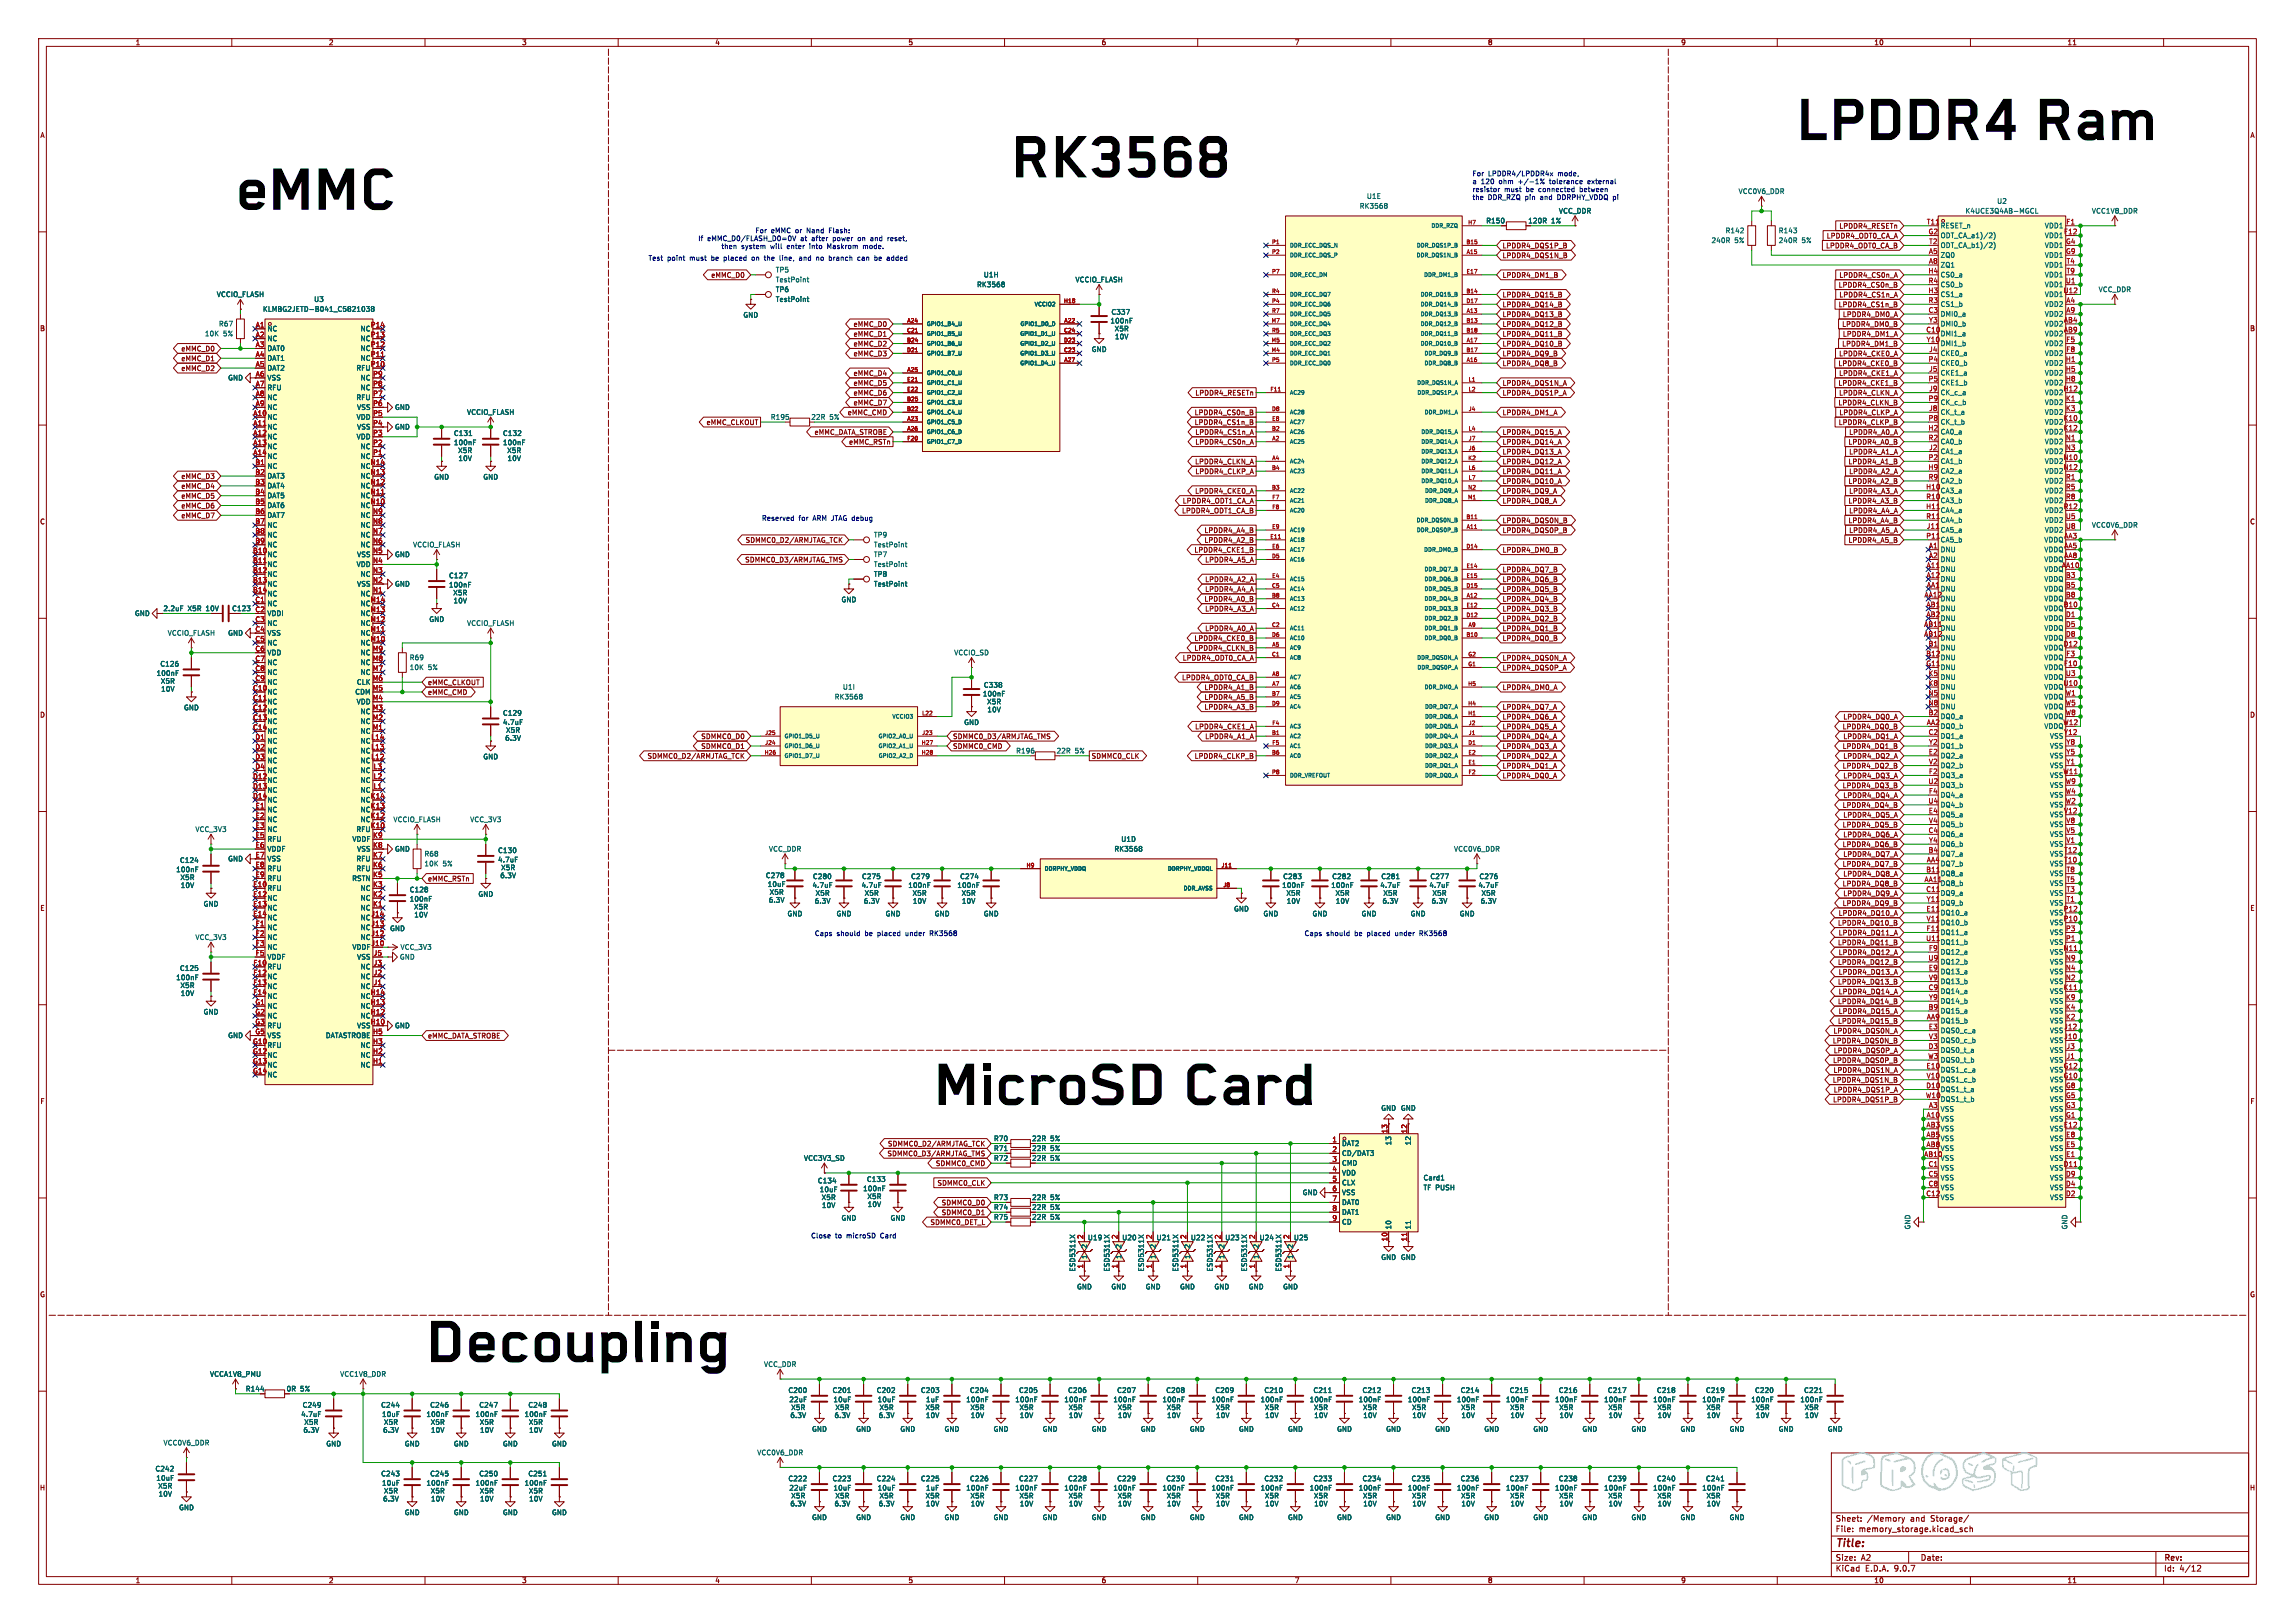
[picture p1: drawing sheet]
<svg xmlns="http://www.w3.org/2000/svg" width="594mm" height="420mm" viewBox="0 0 594 420" stroke-linecap="round" stroke-linejoin="round" font-family="sans-serif">
<defs><g id="words">
<g font-size="17.7">
<text x="465.4" y="39.9">LPDDR4</text>
<text x="527.2" y="39.9">Ram</text>
<text x="262.2" y="49.5">RK3568</text>
<text x="61.3" y="57.9">eMMC</text>
</g>
<text font-size="17.7" fill="#840000" x="242.1" y="289.6">MicroSDCard</text>
<text font-size="17.7" fill="#009600" x="110.8" y="356.1">Decoupling</text>
<text font-size="14.2" fill="#9dd1ff" x="476.6" y="388.8">Frost</text>
<text font-size="2.8" fill="#840000" x="475" y="400.9">Title:</text>
<g font-size="2.1" fill="#840000">
<text x="475" y="394">Sheet:</text>
<text x="483.2" y="394">/Memory</text>
<text x="494.5" y="394">and</text>
<text x="499.9" y="394">Storage/</text>
<text x="475" y="396.7">File:</text>
<text x="481.1" y="396.7">memory_storage.kicad_sch</text>
<text x="475" y="406.9">KiCad</text>
<text x="475" y="404.1">Size:</text>
<text x="481.7" y="404.1">A2</text>
<text x="482.7" y="406.9">E.D.A.</text>
<text x="490.3" y="406.9">9.0.7</text>
<text x="497" y="404.1">Date:</text>
<text x="560" y="404.3">Rev:</text>
<text x="560" y="406.9">Id:</text>
<text x="564.1" y="406.9">4/12</text>
</g>
<g font-size="1.8" fill="#840000">
<text x="35" y="11.9">1</text>
<text x="85" y="11.9">2</text>
<text x="135" y="11.9">3</text>
<text x="185" y="11.9">4</text>
<text x="235" y="11.9">5</text>
<text x="285" y="11.9">6</text>
<text x="335" y="11.9">7</text>
<text x="385" y="11.9">8</text>
<text x="435" y="11.9">9</text>
<text x="485" y="11.9">10</text>
<text x="535" y="11.9">11</text>
<text x="10.3" y="35.9">A</text>
<text x="582.3" y="35.9">A</text>
<text x="475.9" y="59.4">LPDDR4_RESETn</text>
<text x="388.8" y="64.5">LPDDR4_DQS1P_B</text>
<text x="472.5" y="64.5">LPDDR4_ODT0_CA_B</text>
<text x="472.7" y="61.9">LPDDR4_ODT0_CA_A</text>
<text x="388.8" y="67">LPDDR4_DQS1N_B</text>
<text x="184" y="72.1">eMMC_D0</text>
<text x="388.8" y="72.1">LPDDR4_DM1_B</text>
<text x="388.8" y="77.2">LPDDR4_DQ15_B</text>
<text x="475.8" y="74.6">LPDDR4_CS0n_B</text>
<text x="475.9" y="77.2">LPDDR4_CS1n_A</text>
<text x="475.9" y="72.1">LPDDR4_CS0n_A</text>
<text x="388.8" y="79.7">LPDDR4_DQ14_B</text>
<text x="388.8" y="82.2">LPDDR4_DQ13_B</text>
<text x="475.8" y="79.7">LPDDR4_CS1n_B</text>
<text x="476.9" y="82.2">LPDDR4_DM0_A</text>
<text x="10.3" y="85.9">B</text>
<text x="220.8" y="84.8">eMMC_D0</text>
<text x="220.8" y="87.3">eMMC_D1</text>
<text x="220.8" y="89.9">eMMC_D2</text>
<text x="388.8" y="87.3">LPDDR4_DQ11_B</text>
<text x="388.8" y="84.8">LPDDR4_DQ12_B</text>
<text x="388.8" y="89.9">LPDDR4_DQ10_B</text>
<text x="476.7" y="84.8">LPDDR4_DM0_B</text>
<text x="476.7" y="89.9">LPDDR4_DM1_B</text>
<text x="476.9" y="87.3">LPDDR4_DM1_A</text>
<text x="582.3" y="85.9">B</text>
<text x="46.8" y="93.7">eMMC_D1</text>
<text x="46.8" y="91.1">eMMC_D0</text>
<text x="220.8" y="92.4">eMMC_D3</text>
<text x="388.8" y="92.4">LPDDR4_DQ9_B</text>
<text x="388.8" y="94.9">LPDDR4_DQ8_B</text>
<text x="475.7" y="94.9">LPDDR4_CKE0_B</text>
<text x="475.9" y="92.4">LPDDR4_CKE0_A</text>
<text x="46.8" y="96.2">eMMC_D2</text>
<text x="66.1" y="97.5">A6</text>
<text x="220.8" y="97.5">eMMC_D4</text>
<text x="220.8" y="100">eMMC_D5</text>
<text x="388.8" y="100">LPDDR4_DQS1N_A</text>
<text x="475.7" y="100">LPDDR4_CKE1_B</text>
<text x="475.9" y="97.5">LPDDR4_CKE1_A</text>
<text x="96.4" y="105.2">P6</text>
<text x="219.3" y="107.6">eMMC_CMD</text>
<text x="220.8" y="105.1">eMMC_D7</text>
<text x="220.8" y="102.6">eMMC_D6</text>
<text x="309.1" y="107.6">LPDDR4_CS0n_B</text>
<text x="309.3" y="102.6">LPDDR4_RESETn</text>
<text x="388.8" y="102.6">LPDDR4_DQS1P_A</text>
<text x="388.8" y="107.6">LPDDR4_DM1_A</text>
<text x="475.7" y="105.1">LPDDR4_CLKN_B</text>
<text x="475.9" y="102.6">LPDDR4_CLKN_A</text>
<text x="475.9" y="107.6">LPDDR4_CLKP_A</text>
<text x="96.4" y="110.2">P4</text>
<text x="182.7" y="110.2">eMMC_CLKOUT</text>
<text x="210.7" y="112.7">eMMC_DATA_STROBE</text>
<text x="309.1" y="110.2">LPDDR4_CS1n_B</text>
<text x="309.3" y="112.7">LPDDR4_CS1n_A</text>
<text x="388.8" y="112.7">LPDDR4_DQ15_A</text>
<text x="475.8" y="110.2">LPDDR4_CLKP_B</text>
<text x="478.5" y="112.7">LPDDR4_A0_A</text>
<text x="219.6" y="115.3">eMMC_RSTn</text>
<text x="309.3" y="115.3">LPDDR4_CS0n_A</text>
<text x="388.8" y="115.3">LPDDR4_DQ14_A</text>
<text x="388.8" y="117.8">LPDDR4_DQ13_A</text>
<text x="478.3" y="115.3">LPDDR4_A0_B</text>
<text x="478.5" y="117.8">LPDDR4_A1_A</text>
<text x="46.8" y="124.1">eMMC_D3</text>
<text x="309.2" y="120.3">LPDDR4_CLKN_A</text>
<text x="309.3" y="122.9">LPDDR4_CLKP_A</text>
<text x="388.8" y="122.9">LPDDR4_DQ11_A</text>
<text x="388.8" y="120.3">LPDDR4_DQ12_A</text>
<text x="388.8" y="125.4">LPDDR4_DQ10_A</text>
<text x="478.3" y="120.3">LPDDR4_A1_B</text>
<text x="478.3" y="125.4">LPDDR4_A2_B</text>
<text x="478.5" y="122.9">LPDDR4_A2_A</text>
<text x="46.8" y="131.8">eMMC_D6</text>
<text x="46.8" y="129.2">eMMC_D5</text>
<text x="46.8" y="126.7">eMMC_D4</text>
<text x="306" y="130.5">LPDDR4_ODT1_CA_A</text>
<text x="309.2" y="128">LPDDR4_CKE0_A</text>
<text x="388.8" y="130.5">LPDDR4_DQ8_A</text>
<text x="388.8" y="128">LPDDR4_DQ9_A</text>
<text x="478.3" y="130.5">LPDDR4_A3_B</text>
<text x="478.5" y="128">LPDDR4_A3_A</text>
<text x="10.3" y="135.9">C</text>
<text x="46.8" y="134.3">eMMC_D7</text>
<text x="305.8" y="133">LPDDR4_ODT1_CA_B</text>
<text x="388.8" y="135.6">LPDDR4_DQS0N_B</text>
<text x="478.3" y="135.6">LPDDR4_A4_B</text>
<text x="478.5" y="133">LPDDR4_A4_A</text>
<text x="582.3" y="135.9">C</text>
<text x="96.4" y="143.3">N5</text>
<text x="192.9" y="140.7">SDMMC0_D2/ARMJTAG_TCK</text>
<text x="309" y="143.2">LPDDR4_CKE1_B</text>
<text x="311.6" y="138.1">LPDDR4_A4_B</text>
<text x="311.6" y="140.7">LPDDR4_A2_B</text>
<text x="388.8" y="143.2">LPDDR4_DM0_B</text>
<text x="388.8" y="138.1">LPDDR4_DQS0P_B</text>
<text x="478.3" y="140.7">LPDDR4_A5_B</text>
<text x="478.5" y="138.1">LPDDR4_A5_A</text>
<text x="192.7" y="145.7">SDMMC0_D3/ARMJTAG_TMS</text>
<text x="311.8" y="145.7">LPDDR4_A5_A</text>
<text x="388.8" y="148.3">LPDDR4_DQ7_B</text>
<text x="96.4" y="150.9">N2</text>
<text x="311.6" y="155.9">LPDDR4_A0_B</text>
<text x="311.8" y="150.8">LPDDR4_A2_A</text>
<text x="311.8" y="153.4">LPDDR4_A4_A</text>
<text x="388.8" y="155.9">LPDDR4_DQ4_B</text>
<text x="388.8" y="150.8">LPDDR4_DQ6_B</text>
<text x="388.8" y="153.4">LPDDR4_DQ5_B</text>
<text x="60" y="158.3">C123</text>
<text x="311.8" y="158.4">LPDDR4_A3_A</text>
<text x="388.8" y="161">LPDDR4_DQ2_B</text>
<text x="388.8" y="158.4">LPDDR4_DQ3_B</text>
<text x="66" y="163.6">C4</text>
<text x="309" y="166.1">LPDDR4_CKE0_B</text>
<text x="311.8" y="163.5">LPDDR4_A0_A</text>
<text x="388.8" y="163.5">LPDDR4_DQ1_B</text>
<text x="388.8" y="166.1">LPDDR4_DQ0_B</text>
<text x="306" y="171.1">LPDDR4_ODT0_CA_A</text>
<text x="309" y="168.6">LPDDR4_CLKN_B</text>
<text x="388.8" y="173.7">LPDDR4_DQS0P_A</text>
<text x="388.8" y="171.1">LPDDR4_DQS0N_A</text>
<text x="110.6" y="177.5">eMMC_CLKOUT</text>
<text x="305.8" y="176.2">LPDDR4_ODT0_CA_B</text>
<text x="311.6" y="178.8">LPDDR4_A1_B</text>
<text x="388.8" y="178.8">LPDDR4_DM0_A</text>
<text x="10.3" y="185.9">D</text>
<text x="110.6" y="180">eMMC_CMD</text>
<text x="311.6" y="183.8">LPDDR4_A3_B</text>
<text x="311.6" y="181.3">LPDDR4_A5_B</text>
<text x="388.8" y="183.8">LPDDR4_DQ7_A</text>
<text x="582.3" y="185.9">D</text>
<text x="181.4" y="191.5">SDMMC0_D0</text>
<text x="246.5" y="191.5">SDMMC0_D3/ARMJTAG_TMS</text>
<text x="309.2" y="188.9">LPDDR4_CKE1_A</text>
<text x="311.8" y="191.5">LPDDR4_A1_A</text>
<text x="388.8" y="191.5">LPDDR4_DQ4_A</text>
<text x="388.8" y="188.9">LPDDR4_DQ5_A</text>
<text x="388.8" y="186.4">LPDDR4_DQ6_A</text>
<text x="476.8" y="188.9">LPDDR4_DQ0_B</text>
<text x="477" y="186.4">LPDDR4_DQ0_A</text>
<text x="477" y="191.5">LPDDR4_DQ1_A</text>
<text x="167.5" y="196.5">SDMMC0_D2/ARMJTAG_TCK</text>
<text x="181.4" y="194">SDMMC0_D1</text>
<text x="246.5" y="194">SDMMC0_CMD</text>
<text x="282.4" y="196.5">SDMMC0_CLK</text>
<text x="309.1" y="196.5">LPDDR4_CLKP_B</text>
<text x="388.8" y="196.5">LPDDR4_DQ2_A</text>
<text x="388.8" y="194">LPDDR4_DQ3_A</text>
<text x="476.8" y="194">LPDDR4_DQ1_B</text>
<text x="477" y="196.5">LPDDR4_DQ2_A</text>
<text x="388.8" y="201.6">LPDDR4_DQ0_A</text>
<text x="388.8" y="199.1">LPDDR4_DQ1_A</text>
<text x="476.8" y="199.1">LPDDR4_DQ2_B</text>
<text x="477" y="201.6">LPDDR4_DQ3_A</text>
<text x="476.8" y="209.2">LPDDR4_DQ4_B</text>
<text x="476.8" y="204.2">LPDDR4_DQ3_B</text>
<text x="477" y="206.7">LPDDR4_DQ4_A</text>
<text x="476.8" y="214.3">LPDDR4_DQ5_B</text>
<text x="477" y="211.8">LPDDR4_DQ5_A</text>
<text x="66" y="222">E7</text>
<text x="96.4" y="219.5">K8</text>
<text x="476.8" y="219.4">LPDDR4_DQ6_B</text>
<text x="477" y="221.9">LPDDR4_DQ7_A</text>
<text x="477" y="216.9">LPDDR4_DQ6_A</text>
<text x="476.8" y="224.5">LPDDR4_DQ7_B</text>
<text x="477" y="227">LPDDR4_DQ8_A</text>
<text x="110.6" y="228.3">eMMC_RSTn</text>
<text x="476.8" y="229.6">LPDDR4_DQ8_B</text>
<text x="477" y="232.1">LPDDR4_DQ9_A</text>
<text x="10.3" y="235.9">E</text>
<text x="475.6" y="239.7">LPDDR4_DQ10_B</text>
<text x="475.8" y="237.2">LPDDR4_DQ10_A</text>
<text x="476.8" y="234.6">LPDDR4_DQ9_B</text>
<text x="582.3" y="235.9">E</text>
<text x="475.6" y="244.8">LPDDR4_DQ11_B</text>
<text x="475.8" y="242.3">LPDDR4_DQ11_A</text>
<text x="475.6" y="249.9">LPDDR4_DQ12_B</text>
<text x="475.8" y="247.3">LPDDR4_DQ12_A</text>
<text x="475.6" y="255">LPDDR4_DQ13_B</text>
<text x="475.8" y="252.4">LPDDR4_DQ13_A</text>
<text x="475.8" y="257.5">LPDDR4_DQ14_A</text>
<text x="475.6" y="260">LPDDR4_DQ14_B</text>
<text x="475.8" y="262.6">LPDDR4_DQ15_A</text>
<text x="66" y="267.7">G5</text>
<text x="95.8" y="265.2">H10</text>
<text x="110.6" y="268.9">eMMC_DATA_STROBE</text>
<text x="474.4" y="267.7">LPDDR4_DQS0N_A</text>
<text x="475.6" y="265.1">LPDDR4_DQ15_B</text>
<text x="474.3" y="270.2">LPDDR4_DQS0N_B</text>
<text x="474.3" y="275.3">LPDDR4_DQS0P_B</text>
<text x="474.5" y="272.7">LPDDR4_DQS0P_A</text>
<text x="474.3" y="280.4">LPDDR4_DQS1N_B</text>
<text x="474.4" y="277.8">LPDDR4_DQS1N_A</text>
<text x="10.3" y="285.9">F</text>
<text x="474.3" y="285.4">LPDDR4_DQS1P_B</text>
<text x="474.5" y="282.9">LPDDR4_DQS1P_A</text>
<text x="582.3" y="285.9">F</text>
<text x="229.6" y="299.4">SDMMC0_D3/ARMJTAG_TMS</text>
<text x="229.7" y="296.9">SDMMC0_D2/ARMJTAG_TCK</text>
<text x="267" y="298">22R</text>
<text x="267" y="295.5">22R</text>
<text x="242.1" y="301.9">SDMMC0_CMD</text>
<text x="267" y="300.6">22R</text>
<text x="242.5" y="307">SDMMC0_CLK</text>
<text x="267" y="310.7">22R</text>
<text x="240.7" y="317.2">SDMMC0_DET_L</text>
<text x="243.6" y="314.6">SDMMC0_D1</text>
<text x="243.6" y="312.1">SDMMC0_D0</text>
<text x="267" y="313.3">22R</text>
<text x="267" y="315.8">22R</text>
<text x="359.2" y="321.4" transform="rotate(-90 359.2 321.4)">10</text>
<text x="364.2" y="321.4" transform="rotate(-90 364.2 321.4)">11</text>
<text x="10.3" y="335.9">G</text>
<text x="582.3" y="335.9">G</text>
<text x="74.1" y="360.3">0R</text>
<text x="10.2" y="385.9">H</text>
<text x="582.2" y="385.9">H</text>
<text x="35" y="409.9">1</text>
<text x="85" y="409.9">2</text>
<text x="135" y="409.9">3</text>
<text x="185" y="409.9">4</text>
<text x="235" y="409.9">5</text>
<text x="285" y="409.9">6</text>
<text x="335" y="409.9">7</text>
<text x="385" y="409.9">8</text>
<text x="435" y="409.9">9</text>
<text x="485" y="409.9">10</text>
<text x="535" y="409.9">11</text>
</g>
<g font-size="1.8" fill="#0000c2">
<text x="381" y="45.8">For</text>
<text x="381" y="47.9">a</text>
<text x="383.3" y="47.9">120</text>
<text x="385.2" y="45.8">LPDDR4/LPDDR4x</text>
<text x="388.1" y="47.9">ohm</text>
<text x="393.3" y="47.9">+/-1%</text>
<text x="401.6" y="47.9">tolerance</text>
<text x="403.4" y="45.8">mode,</text>
<text x="411.6" y="47.9">external</text>
<text x="381" y="49.9">resistor</text>
<text x="381" y="51.9">the</text>
<text x="385.1" y="51.9">DDR_RZQ pin</text>
<text x="389.4" y="49.9">must</text>
<text x="395.1" y="49.9">be</text>
<text x="398.5" y="49.9">connected</text>
<text x="399" y="51.9">and</text>
<text x="403.6" y="51.9">DDRPHY_VDDQ pi</text>
<text x="409.4" y="49.9">between</text>
<text x="180.6" y="62.6">If</text>
<text x="183.1" y="62.6">eMMC_D0/FLASH_D0=0V</text>
<text x="186.6" y="64.6">then</text>
<text x="191.9" y="64.6">system</text>
<text x="195.4" y="60.5">For</text>
<text x="199.6" y="64.6">will</text>
<text x="199.6" y="60.5">eMMC or</text>
<text x="204" y="64.6">enter</text>
<text x="207.4" y="62.6">at</text>
<text x="209.1" y="60.5">Nand</text>
<text x="210" y="64.6">into</text>
<text x="210.4" y="62.6">after</text>
<text x="214.8" y="64.6">Maskrom</text>
<text x="215.1" y="60.5">Flash:</text>
<text x="216.1" y="62.6">power</text>
<text x="222.7" y="62.6">on</text>
<text x="224.3" y="64.6">mode.</text>
<text x="226.2" y="62.6">and</text>
<text x="230.8" y="62.6">reset,</text>
<text x="167.7" y="67.7">Test</text>
<text x="172.7" y="67.7">point</text>
<text x="178.7" y="67.7">must</text>
<text x="184.4" y="67.7">be</text>
<text x="187.8" y="67.7">placed</text>
<text x="195.3" y="67.7">on</text>
<text x="198.8" y="67.7">the</text>
<text x="202.9" y="67.7">line,</text>
<text x="208.2" y="67.7">and</text>
<text x="212.8" y="67.7">no</text>
<text x="216.3" y="67.7">branch</text>
<text x="223.9" y="67.7">can</text>
<text x="228.5" y="67.7">be</text>
<text x="231.9" y="67.7">added</text>
<text x="197.1" y="135">Reserved</text>
<text x="206.7" y="135">for</text>
<text x="210.6" y="135">ARM JTAG debug</text>
<text x="210.8" y="242.4">Caps</text>
<text x="216.6" y="242.4">should</text>
<text x="224" y="242.4">be</text>
<text x="227.4" y="242.4">placed</text>
<text x="234.9" y="242.4">under</text>
<text x="241.4" y="242.4">RK3568</text>
<text x="337.5" y="242.4">Caps</text>
<text x="343.3" y="242.4">should</text>
<text x="350.8" y="242.4">be</text>
<text x="354.2" y="242.4">placed</text>
<text x="361.6" y="242.4">under</text>
<text x="368.1" y="242.4">RK3568</text>
<text x="209.8" y="320.7">Close</text>
<text x="216.2" y="320.7">to</text>
<text x="219.2" y="320.7">microSD</text>
<text x="228.2" y="320.7">Card</text>
</g>
<g font-size="1.8" fill="#006464">
<text x="353.7" y="51.7">U1E</text>
<text x="449.9" y="50.4">VCC0V6_DDR</text>
<text x="516.8" y="52.9">U2</text>
<text x="351.8" y="54.2">RK3568</text>
<text x="384.5" y="58">R150</text>
<text x="395.4" y="58">120R</text>
<text x="401.5" y="58">1%</text>
<text x="403.4" y="55.5">VCC_DDR</text>
<text x="502.2" y="59.3">RESET_n</text>
<text x="508.6" y="55.5">K4UCE3Q4AB-MGCL</text>
<text x="529.1" y="59.3">VDD1</text>
<text x="541.3" y="55.5">VCC1V8_DDR</text>
<text x="442.9" y="63.1">240R</text>
<text x="446.5" y="60.6">R142</text>
<text x="448.9" y="63.1">5%</text>
<text x="460.3" y="60.6">R143</text>
<text x="460.3" y="63.1">240R</text>
<text x="466.3" y="63.1">5%</text>
<text x="502.2" y="61.8">ODT_CA_a1)/2)</text>
<text x="502.2" y="64.4">ODT_CA_b1)/2)</text>
<text x="529.1" y="61.8">VDD1</text>
<text x="529.1" y="64.4">VDD1</text>
<text x="200.7" y="70.7">TP5</text>
<text x="254.5" y="72">U1H</text>
<text x="502.2" y="66.9">ZQ0</text>
<text x="502.2" y="69.4">ZQ1</text>
<text x="502.2" y="72">CS0_a</text>
<text x="529.1" y="66.9">VDD1</text>
<text x="529.1" y="69.4">VDD1</text>
<text x="529.1" y="72">VDD1</text>
<text x="56" y="77.1">VCCIO_FLASH</text>
<text x="200.7" y="75.8">TP6</text>
<text x="200.7" y="73.3">TestPoint</text>
<text x="252.7" y="74.5">RK3568</text>
<text x="278.2" y="73.3">VCCIO_FLASH</text>
<text x="502.2" y="74.5">CS0_b</text>
<text x="502.2" y="77.1">CS1_a</text>
<text x="529.1" y="74.5">VDD1</text>
<text x="529.1" y="77.1">VDD1</text>
<text x="543.1" y="75.8">VCC_DDR</text>
<text x="67.9" y="80.9">KLMBG2JETD-B041_C5821038</text>
<text x="81.2" y="78.3">U3</text>
<text x="192.3" y="82.4">GND</text>
<text x="200.7" y="78.3">TestPoint</text>
<text x="287.5" y="81.6">C337</text>
<text x="502.2" y="79.6">CS1_b</text>
<text x="502.2" y="82.1">DMI0_a</text>
<text x="529.1" y="79.6">VDD2</text>
<text x="529.1" y="82.1">VDD2</text>
<text x="52.9" y="87.2">10K</text>
<text x="56.6" y="84.7">R67</text>
<text x="57.8" y="87.2">5%</text>
<text x="69.1" y="86">NC</text>
<text x="69.1" y="88.5">NC</text>
<text x="93.2" y="86">NC</text>
<text x="93.2" y="88.5">NC</text>
<text x="502.2" y="84.7">DMI0_b</text>
<text x="502.2" y="87.2">DMI1_a</text>
<text x="502.2" y="89.8">DMI1_b</text>
<text x="529.1" y="84.7">VDD2</text>
<text x="529.1" y="87.2">VDD2</text>
<text x="529.1" y="89.8">VDD2</text>
<text x="69.1" y="91">DAT0</text>
<text x="69.1" y="93.6">DAT1</text>
<text x="93.2" y="91">NC</text>
<text x="93.2" y="93.6">NC</text>
<text x="282.4" y="91.3">GND</text>
<text x="502.2" y="92.3">CKE0_a</text>
<text x="502.2" y="94.8">CKE0_b</text>
<text x="529.1" y="92.3">VDD2</text>
<text x="529.1" y="94.8">VDD2</text>
<text x="58.9" y="98.7">GND</text>
<text x="69.1" y="96.1">DAT2</text>
<text x="69.1" y="98.7">VSS</text>
<text x="69.1" y="101.2">RFU</text>
<text x="92.1" y="96.1">RFU</text>
<text x="93.2" y="98.7">NC</text>
<text x="93.2" y="101.2">NC</text>
<text x="502.2" y="97.4">CKE1_a</text>
<text x="502.2" y="99.9">CKE1_b</text>
<text x="529.1" y="97.4">VDD2</text>
<text x="529.1" y="99.9">VDD2</text>
<text x="69.1" y="103.7">NC</text>
<text x="92.1" y="103.7">RFU</text>
<text x="92.3" y="106.3">VSS</text>
<text x="102.1" y="106.3">GND</text>
<text x="120.8" y="107.5">VCCIO_FLASH</text>
<text x="502.2" y="102.5">CK_c_a</text>
<text x="502.2" y="105">CK_c_b</text>
<text x="502.2" y="107.5">CK_t_a</text>
<text x="529.1" y="102.5">VDD2</text>
<text x="529.1" y="105">VDD2</text>
<text x="529.1" y="107.5">VDD2</text>
<text x="92.2" y="108.8">VDD</text>
<text x="92.2" y="113.9">VDD</text>
<text x="92.3" y="111.4">VSS</text>
<text x="102.1" y="111.4">GND</text>
<text x="117.4" y="113">C131</text>
<text x="130.1" y="113">C132</text>
<text x="199.4" y="108.8">R195</text>
<text x="209.9" y="108.8">22R</text>
<text x="214.7" y="108.8">5%</text>
<text x="502.2" y="110.1">CK_t_b</text>
<text x="502.2" y="112.6">CA0_a</text>
<text x="529.1" y="110.1">VDD2</text>
<text x="529.1" y="112.6">VDD2</text>
<text x="69.1" y="119">NC</text>
<text x="93.2" y="116.4">NC</text>
<text x="93.2" y="119">NC</text>
<text x="502.2" y="115.2">CA0_b</text>
<text x="502.2" y="117.7">CA1_a</text>
<text x="529.1" y="115.2">VDD2</text>
<text x="529.1" y="117.7">VDD2</text>
<text x="69.1" y="121.5">NC</text>
<text x="69.1" y="124.1">DAT3</text>
<text x="93.2" y="121.5">NC</text>
<text x="93.2" y="124.1">NC</text>
<text x="112.3" y="124.3">GND</text>
<text x="125" y="124.3">GND</text>
<text x="502.2" y="120.2">CA1_b</text>
<text x="502.2" y="122.8">CA2_a</text>
<text x="502.2" y="125.3">CA2_b</text>
<text x="529.1" y="120.2">VDD2</text>
<text x="529.1" y="122.8">VDD2</text>
<text x="529.1" y="125.3">VDD2</text>
<text x="69.1" y="126.6">DAT4</text>
<text x="69.1" y="129.1">DAT5</text>
<text x="69.1" y="131.7">DAT6</text>
<text x="93.2" y="126.6">NC</text>
<text x="93.2" y="129.1">NC</text>
<text x="93.2" y="131.7">NC</text>
<text x="502.2" y="127.9">CA3_a</text>
<text x="502.2" y="130.4">CA3_b</text>
<text x="529.1" y="127.9">VDD2</text>
<text x="529.1" y="130.4">VDD2</text>
<text x="69.1" y="134.2">DAT7</text>
<text x="69.1" y="136.8">NC</text>
<text x="93.2" y="134.2">NC</text>
<text x="93.2" y="136.8">NC</text>
<text x="502.2" y="132.9">CA4_a</text>
<text x="502.2" y="135.5">CA4_b</text>
<text x="529.1" y="132.9">VDD2</text>
<text x="529.1" y="135.5">VDD2</text>
<text x="541.3" y="136.8">VCC0V6_DDR</text>
<text x="69.1" y="139.3">NC</text>
<text x="93.2" y="139.3">NC</text>
<text x="93.2" y="141.8">NC</text>
<text x="106.8" y="141.8">VCCIO_FLASH</text>
<text x="226.1" y="139.3">TP9</text>
<text x="226.1" y="141.8">TestPoint</text>
<text x="502.2" y="138">CA5_a</text>
<text x="502.2" y="140.6">CA5_b</text>
<text x="502.2" y="143.1">DNU</text>
<text x="529" y="140.6">VDDQ</text>
<text x="529" y="143.1">VDDQ</text>
<text x="529.1" y="138">VDD2</text>
<text x="92.2" y="146.9">VDD</text>
<text x="92.3" y="144.4">VSS</text>
<text x="93.2" y="149.5">NC</text>
<text x="102.1" y="144.4">GND</text>
<text x="116.1" y="149.8">C127</text>
<text x="226.1" y="144.4">TP7</text>
<text x="226.1" y="146.9">TestPoint</text>
<text x="226.1" y="149.5">TP8</text>
<text x="502.2" y="145.6">DNU</text>
<text x="502.2" y="148.2">DNU</text>
<text x="529" y="145.6">VDDQ</text>
<text x="529" y="148.2">VDDQ</text>
<text x="69.1" y="154.5">NC</text>
<text x="92.3" y="152">VSS</text>
<text x="93.2" y="154.5">NC</text>
<text x="102.1" y="152">GND</text>
<text x="226.1" y="152">TestPoint</text>
<text x="502.2" y="150.7">DNU</text>
<text x="502.2" y="155.8">DNU</text>
<text x="529" y="150.7">VDDQ</text>
<text x="529" y="153.3">VDDQ</text>
<text x="529" y="155.8">VDDQ</text>
<text x="34.8" y="159.6">GND</text>
<text x="42.2" y="158.3">2.2uF</text>
<text x="48.6" y="158.3">X5R</text>
<text x="53.5" y="158.3">10V</text>
<text x="69.1" y="157.1">NC</text>
<text x="69.1" y="159.6">VDDI</text>
<text x="93.2" y="157.1">NC</text>
<text x="93.2" y="159.6">NC</text>
<text x="111" y="161.1">GND</text>
<text x="217.7" y="156.1">GND</text>
<text x="502.2" y="158.3">DNU</text>
<text x="529" y="158.3">VDDQ</text>
<text x="529" y="160.9">VDDQ</text>
<text x="43.3" y="164.7">VCCIO_FLASH</text>
<text x="58.9" y="164.7">GND</text>
<text x="69.1" y="162.2">NC</text>
<text x="69.1" y="164.7">VSS</text>
<text x="69.1" y="167.2">NC</text>
<text x="93.2" y="162.2">NC</text>
<text x="93.2" y="164.7">NC</text>
<text x="93.2" y="167.2">NC</text>
<text x="120.8" y="162.2">VCCIO_FLASH</text>
<text x="529" y="163.4">VDDQ</text>
<text x="529" y="166">VDDQ</text>
<text x="41.4" y="172.7">C126</text>
<text x="69.1" y="169.8">VDD</text>
<text x="69.1" y="172.3">NC</text>
<text x="93.2" y="169.8">NC</text>
<text x="93.2" y="172.3">NC</text>
<text x="105.9" y="173.6">10K</text>
<text x="105.9" y="171">R69</text>
<text x="110.8" y="173.6">5%</text>
<text x="246.9" y="169.8">VCCIO_SD</text>
<text x="502.2" y="168.5">DNU</text>
<text x="502.2" y="171">DNU</text>
<text x="502.2" y="173.6">DNU</text>
<text x="529" y="168.5">VDDQ</text>
<text x="529" y="171">VDDQ</text>
<text x="529" y="173.6">VDDQ</text>
<text x="69.1" y="174.9">NC</text>
<text x="91.8" y="179.9">CDM</text>
<text x="92.2" y="177.4">CLK</text>
<text x="93.2" y="174.9">NC</text>
<text x="218" y="178.7">U1I</text>
<text x="254.5" y="178.2">C338</text>
<text x="502.2" y="176.1">DNU</text>
<text x="502.2" y="178.7">DNU</text>
<text x="529" y="176.1">VDDQ</text>
<text x="529" y="178.7">VDDQ</text>
<text x="47.5" y="184">GND</text>
<text x="92.2" y="182.5">VDD</text>
<text x="93.2" y="185">NC</text>
<text x="130.1" y="185.4">C129</text>
<text x="215.9" y="181.2">RK3568</text>
<text x="502.2" y="181.2">DNU</text>
<text x="502.2" y="183.7">DNU</text>
<text x="529" y="181.2">VDDQ</text>
<text x="529" y="183.7">VDDQ</text>
<text x="69.1" y="190.1">NC</text>
<text x="93.2" y="187.6">NC</text>
<text x="93.2" y="190.1">NC</text>
<text x="249.4" y="187.8">GND</text>
<text x="502.2" y="186.3">DQ0_a</text>
<text x="502.2" y="188.8">DQ0_b</text>
<text x="502.2" y="191.4">DQ1_a</text>
<text x="529" y="186.3">VDDQ</text>
<text x="529" y="188.8">VDDQ</text>
<text x="530.5" y="191.4">VSS</text>
<text x="69.1" y="192.6">NC</text>
<text x="69.1" y="195.2">NC</text>
<text x="69.1" y="197.7">NC</text>
<text x="93.2" y="192.6">NC</text>
<text x="93.2" y="195.2">NC</text>
<text x="93.2" y="197.7">NC</text>
<text x="125" y="196.7">GND</text>
<text x="262.9" y="195.2">R196</text>
<text x="273.4" y="195.2">22R</text>
<text x="278.2" y="195.2">5%</text>
<text x="502.2" y="193.9">DQ1_b</text>
<text x="502.2" y="196.4">DQ2_a</text>
<text x="530.5" y="193.9">VSS</text>
<text x="530.5" y="196.4">VSS</text>
<text x="93.2" y="200.3">NC</text>
<text x="93.2" y="202.8">NC</text>
<text x="502.2" y="199">DQ2_b</text>
<text x="502.2" y="201.5">DQ3_a</text>
<text x="530.5" y="199">VSS</text>
<text x="530.5" y="201.5">VSS</text>
<text x="69.1" y="207.9">NC</text>
<text x="93.2" y="205.3">NC</text>
<text x="93.2" y="207.9">NC</text>
<text x="502.2" y="204.1">DQ3_b</text>
<text x="502.2" y="206.6">DQ4_a</text>
<text x="502.2" y="209.1">DQ4_b</text>
<text x="530.5" y="204.1">VSS</text>
<text x="530.5" y="206.6">VSS</text>
<text x="530.5" y="209.1">VSS</text>
<text x="50.5" y="215.5">VCC_3V3</text>
<text x="69.1" y="210.4">NC</text>
<text x="69.1" y="213">NC</text>
<text x="69.1" y="215.5">NC</text>
<text x="92.1" y="215.5">RFU</text>
<text x="93.2" y="210.4">NC</text>
<text x="93.2" y="213">NC</text>
<text x="101.7" y="213">VCCIO_FLASH</text>
<text x="121.6" y="213">VCC_3V3</text>
<text x="502.2" y="211.7">DQ5_a</text>
<text x="502.2" y="214.2">DQ5_b</text>
<text x="530.5" y="211.7">VSS</text>
<text x="530.5" y="214.2">VSS</text>
<text x="69.1" y="218">RFU</text>
<text x="69.1" y="220.6">VDDF</text>
<text x="91.1" y="218">VDDF</text>
<text x="92.3" y="220.6">VSS</text>
<text x="102.1" y="220.6">GND</text>
<text x="109.7" y="221.8">R68</text>
<text x="128.8" y="221">C130</text>
<text x="198.9" y="220.6">VCC_DDR</text>
<text x="288.3" y="220.6">RK3568</text>
<text x="290.1" y="218">U1D</text>
<text x="376.2" y="220.6">VCC0V6_DDR</text>
<text x="502.2" y="216.8">DQ6_a</text>
<text x="502.2" y="219.3">DQ6_b</text>
<text x="502.2" y="221.8">DQ7_a</text>
<text x="530.5" y="216.8">VSS</text>
<text x="530.5" y="219.3">VSS</text>
<text x="530.5" y="221.8">VSS</text>
<text x="46.5" y="223.5">C124</text>
<text x="58.9" y="223.1">GND</text>
<text x="69.1" y="223.1">VSS</text>
<text x="69.1" y="225.7">RFU</text>
<text x="92.1" y="223.1">RFU</text>
<text x="92.1" y="225.7">RFU</text>
<text x="109.7" y="224.4">10K</text>
<text x="114.6" y="224.4">5%</text>
<text x="198.1" y="227.4">C278</text>
<text x="210.3" y="227.7">C280</text>
<text x="223" y="227.7">C275</text>
<text x="235.7" y="227.7">C279</text>
<text x="248.4" y="227.7">C274</text>
<text x="332" y="227.7">C283</text>
<text x="344.7" y="227.7">C282</text>
<text x="357.4" y="227.7">C281</text>
<text x="370.1" y="227.7">C277</text>
<text x="382.8" y="227.7">C276</text>
<text x="502.2" y="224.4">DQ7_b</text>
<text x="502.2" y="226.9">DQ8_a</text>
<text x="530.5" y="224.4">VSS</text>
<text x="530.5" y="226.9">VSS</text>
<text x="69.1" y="228.2">RFU</text>
<text x="69.1" y="230.7">RFU</text>
<text x="91" y="228.2">RSTN</text>
<text x="93.2" y="230.7">NC</text>
<text x="93.2" y="233.3">NC</text>
<text x="105.9" y="231.1">C128</text>
<text x="123.7" y="232.3">GND</text>
<text x="502.2" y="229.5">DQ8_b</text>
<text x="502.2" y="232">DQ9_a</text>
<text x="530.5" y="229.5">VSS</text>
<text x="530.5" y="232">VSS</text>
<text x="52.6" y="234.8">GND</text>
<text x="69.1" y="238.4">NC</text>
<text x="93.2" y="235.8">NC</text>
<text x="93.2" y="238.4">NC</text>
<text x="203.7" y="237.3">GND</text>
<text x="216.4" y="237.3">GND</text>
<text x="229.1" y="237.3">GND</text>
<text x="241.8" y="237.3">GND</text>
<text x="254.5" y="237.3">GND</text>
<text x="319.3" y="236.1">GND</text>
<text x="326.9" y="237.3">GND</text>
<text x="339.6" y="237.3">GND</text>
<text x="352.3" y="237.3">GND</text>
<text x="365" y="237.3">GND</text>
<text x="377.7" y="237.3">GND</text>
<text x="502.2" y="234.5">DQ9_b</text>
<text x="502.2" y="237.1">DQ10_a</text>
<text x="502.2" y="239.6">DQ10_b</text>
<text x="530.5" y="234.5">VSS</text>
<text x="530.5" y="237.1">VSS</text>
<text x="530.5" y="239.6">VSS</text>
<text x="50.5" y="243.4">VCC_3V3</text>
<text x="69.1" y="240.9">NC</text>
<text x="69.1" y="243.4">NC</text>
<text x="69.1" y="246">NC</text>
<text x="91.1" y="246">VDDF</text>
<text x="93.2" y="240.9">NC</text>
<text x="93.2" y="243.4">NC</text>
<text x="100.8" y="241.1">GND</text>
<text x="103.5" y="246">VCC_3V3</text>
<text x="502.2" y="242.2">DQ11_a</text>
<text x="502.2" y="244.7">DQ11_b</text>
<text x="530.5" y="242.2">VSS</text>
<text x="530.5" y="244.7">VSS</text>
<text x="46.5" y="251.4">C125</text>
<text x="69.1" y="248.5">VDDF</text>
<text x="69.1" y="251.1">RFU</text>
<text x="92.3" y="248.5">VSS</text>
<text x="93.2" y="251.1">NC</text>
<text x="103.4" y="248.5">GND</text>
<text x="502.2" y="247.2">DQ12_a</text>
<text x="502.2" y="249.8">DQ12_b</text>
<text x="530.5" y="247.2">VSS</text>
<text x="530.5" y="249.8">VSS</text>
<text x="93.2" y="253.6">NC</text>
<text x="93.2" y="256.1">NC</text>
<text x="502.2" y="252.3">DQ13_a</text>
<text x="502.2" y="254.9">DQ13_b</text>
<text x="502.2" y="257.4">DQ14_a</text>
<text x="530.5" y="252.3">VSS</text>
<text x="530.5" y="254.9">VSS</text>
<text x="530.5" y="257.4">VSS</text>
<text x="52.6" y="262.7">GND</text>
<text x="69.1" y="258.7">NC</text>
<text x="69.1" y="261.2">NC</text>
<text x="69.1" y="263.8">NC</text>
<text x="93.2" y="258.7">NC</text>
<text x="93.2" y="261.2">NC</text>
<text x="93.2" y="263.8">NC</text>
<text x="502.2" y="259.9">DQ14_b</text>
<text x="502.2" y="262.5">DQ15_a</text>
<text x="530.5" y="259.9">VSS</text>
<text x="530.5" y="262.5">VSS</text>
<text x="58.9" y="268.8">GND</text>
<text x="69.1" y="266.3">RFU</text>
<text x="69.1" y="268.8">VSS</text>
<text x="84.2" y="268.8">DATASTROBE</text>
<text x="92.3" y="266.3">VSS</text>
<text x="102.1" y="266.3">GND</text>
<text x="502.2" y="265">DQ15_b</text>
<text x="502.2" y="267.6">DQS0_c_a</text>
<text x="530.5" y="265">VSS</text>
<text x="530.5" y="267.6">VSS</text>
<text x="69.1" y="271.4">RFU</text>
<text x="93.2" y="271.4">NC</text>
<text x="93.2" y="273.9">NC</text>
<text x="502.2" y="270.1">DQS0_c_b</text>
<text x="502.2" y="272.6">DQS0_t_a</text>
<text x="502.2" y="275.2">DQS0_t_b</text>
<text x="530.5" y="270.1">VSS</text>
<text x="530.5" y="272.6">VSS</text>
<text x="530.5" y="275.2">VSS</text>
<text x="69.1" y="279">NC</text>
<text x="93.2" y="276.5">NC</text>
<text x="502.2" y="277.7">DQS1_c_a</text>
<text x="502.2" y="280.3">DQS1_c_b</text>
<text x="530.5" y="277.7">VSS</text>
<text x="530.5" y="280.3">VSS</text>
<text x="357.4" y="287.6">GND GND</text>
<text x="502.2" y="282.8">DQS1_t_a</text>
<text x="502.2" y="285.3">DQS1_t_b</text>
<text x="502.2" y="287.9">VSS</text>
<text x="530.5" y="282.8">VSS</text>
<text x="530.5" y="285.3">VSS</text>
<text x="530.5" y="287.9">VSS</text>
<text x="502.2" y="290.4">VSS</text>
<text x="502.2" y="293">VSS</text>
<text x="530.5" y="290.4">VSS</text>
<text x="530.5" y="293">VSS</text>
<text x="257.1" y="298">R71</text>
<text x="257.1" y="295.5">R70</text>
<text x="271.9" y="298">5%</text>
<text x="271.9" y="295.5">5%</text>
<text x="347.2" y="296.8">DAT2</text>
<text x="347.2" y="299.3">CD/DAT3</text>
<text x="360.3" y="296.5" transform="rotate(-90 360.3 296.5)">13</text>
<text x="365.4" y="296.5" transform="rotate(-90 365.4 296.5)">12</text>
<text x="502.2" y="295.5">VSS</text>
<text x="530.5" y="295.5">VSS</text>
<text x="530.5" y="298">VSS</text>
<text x="208" y="300.6">VCC3V3_SD</text>
<text x="257.1" y="300.6">R72</text>
<text x="271.9" y="300.6">5%</text>
<text x="347.2" y="301.9">CMD</text>
<text x="347.2" y="304.4">VDD</text>
<text x="368.3" y="305.7">Card1</text>
<text x="502.2" y="303.1">VSS</text>
<text x="502.2" y="305.7">VSS</text>
<text x="530.5" y="300.6">VSS</text>
<text x="530.5" y="303.1">VSS</text>
<text x="530.5" y="305.7">VSS</text>
<text x="211.6" y="306.4">C134</text>
<text x="224.3" y="306">C133</text>
<text x="257.1" y="310.7">R73</text>
<text x="271.9" y="310.7">5%</text>
<text x="337.1" y="309.5">GND</text>
<text x="347.2" y="306.9">CLX</text>
<text x="347.2" y="309.5">VSS</text>
<text x="368.3" y="308.2">TF PUSH</text>
<text x="502.2" y="308.2">VSS</text>
<text x="502.2" y="310.7">VSS</text>
<text x="530.5" y="308.2">VSS</text>
<text x="530.5" y="310.7">VSS</text>
<text x="217.7" y="316.1">GND</text>
<text x="230.4" y="316.1">GND</text>
<text x="257.1" y="313.3">R74</text>
<text x="257.1" y="315.8">R75</text>
<text x="271.9" y="313.3">5%</text>
<text x="271.9" y="315.8">5%</text>
<text x="347.2" y="312">DAT0</text>
<text x="347.2" y="314.6">DAT1</text>
<text x="347.2" y="317.1">CD</text>
<text x="281.4" y="321.2">U19</text>
<text x="281.5" y="323.2" transform="rotate(-90 281.5 323.2)">2</text>
<text x="290.3" y="321.2">U20</text>
<text x="290.4" y="323.2" transform="rotate(-90 290.4 323.2)">2</text>
<text x="299.2" y="321.2">U21</text>
<text x="299.3" y="323.2" transform="rotate(-90 299.3 323.2)">2</text>
<text x="308.1" y="321.2">U22</text>
<text x="308.2" y="323.2" transform="rotate(-90 308.2 323.2)">2</text>
<text x="317" y="321.2">U23</text>
<text x="317.1" y="323.2" transform="rotate(-90 317.1 323.2)">2</text>
<text x="325.9" y="321.2">U24</text>
<text x="326" y="323.2" transform="rotate(-90 326 323.2)">2</text>
<text x="334.8" y="321.2">U25</text>
<text x="334.9" y="323.2" transform="rotate(-90 334.9 323.2)">2</text>
<text x="360.3" y="318.3" transform="rotate(-90 360.3 318.3)">10</text>
<text x="365.4" y="318.3" transform="rotate(-90 365.4 318.3)">11</text>
<text x="494.6" y="318.3" transform="rotate(-90 494.6 318.3)">GND</text>
<text x="535.3" y="318.3" transform="rotate(-90 535.3 318.3)">GND</text>
<text x="278.5" y="329.2" transform="rotate(-90 278.5 329.2)">ESD5311X</text>
<text x="281.5" y="325.9" transform="rotate(-90 281.5 325.9)">1</text>
<text x="287.4" y="329.2" transform="rotate(-90 287.4 329.2)">ESD5311X</text>
<text x="290.4" y="325.9" transform="rotate(-90 290.4 325.9)">1</text>
<text x="296.3" y="329.2" transform="rotate(-90 296.3 329.2)">ESD5311X</text>
<text x="299.3" y="325.9" transform="rotate(-90 299.3 325.9)">1</text>
<text x="305.2" y="329.2" transform="rotate(-90 305.2 329.2)">ESD5311X</text>
<text x="308.2" y="325.9" transform="rotate(-90 308.2 325.9)">1</text>
<text x="314" y="329.2" transform="rotate(-90 314 329.2)">ESD5311X</text>
<text x="317.1" y="325.9" transform="rotate(-90 317.1 325.9)">1</text>
<text x="322.9" y="329.2" transform="rotate(-90 322.9 329.2)">ESD5311X</text>
<text x="326" y="325.9" transform="rotate(-90 326 325.9)">1</text>
<text x="331.8" y="329.2" transform="rotate(-90 331.8 329.2)">ESD5311X</text>
<text x="334.9" y="325.9" transform="rotate(-90 334.9 325.9)">1</text>
<text x="357.4" y="326.2">GND GND</text>
<text x="278.6" y="333.9">GND</text>
<text x="287.5" y="333.9">GND</text>
<text x="296.4" y="333.9">GND</text>
<text x="305.3" y="333.9">GND</text>
<text x="314.2" y="333.9">GND</text>
<text x="323.1" y="333.9">GND</text>
<text x="332" y="333.9">GND</text>
<text x="197.6" y="353.9">VCC_DDR</text>
<text x="54.2" y="356.5">VCCA1V8_PMU</text>
<text x="87.9" y="356.5">VCC1V8_DDR</text>
<text x="63.5" y="360.3">R144</text>
<text x="77.7" y="360.3">5%</text>
<text x="78.2" y="364.5">C249</text>
<text x="98.5" y="364.5">C244</text>
<text x="111.2" y="364.5">C246</text>
<text x="123.9" y="364.5">C247</text>
<text x="136.6" y="364.5">C248</text>
<text x="203.9" y="360.7">C200</text>
<text x="215.4" y="360.7">C201</text>
<text x="226.8" y="360.7">C202</text>
<text x="238.2" y="360.7">C203</text>
<text x="250.9" y="360.7">C204</text>
<text x="263.6" y="360.7">C205</text>
<text x="276.3" y="360.7">C206</text>
<text x="289" y="360.7">C207</text>
<text x="301.7" y="360.7">C208</text>
<text x="314.4" y="360.7">C209</text>
<text x="327.1" y="360.7">C210</text>
<text x="339.8" y="360.7">C211</text>
<text x="352.5" y="360.7">C212</text>
<text x="365.2" y="360.7">C213</text>
<text x="377.9" y="360.7">C214</text>
<text x="390.6" y="360.7">C215</text>
<text x="403.3" y="360.7">C216</text>
<text x="416" y="360.7">C217</text>
<text x="428.7" y="360.7">C218</text>
<text x="441.4" y="360.7">C219</text>
<text x="454.1" y="360.7">C220</text>
<text x="466.8" y="360.7">C221</text>
<text x="210.1" y="370.7">GND</text>
<text x="221.5" y="370.7">GND</text>
<text x="232.9" y="370.7">GND</text>
<text x="244.3" y="370.7">GND</text>
<text x="257" y="370.7">GND</text>
<text x="269.7" y="370.7">GND</text>
<text x="282.4" y="370.7">GND</text>
<text x="295.1" y="370.7">GND</text>
<text x="307.8" y="370.7">GND</text>
<text x="320.5" y="370.7">GND</text>
<text x="333.2" y="370.7">GND</text>
<text x="345.9" y="370.7">GND</text>
<text x="358.6" y="370.7">GND</text>
<text x="371.3" y="370.7">GND</text>
<text x="384" y="370.7">GND</text>
<text x="396.7" y="370.7">GND</text>
<text x="409.4" y="370.7">GND</text>
<text x="422.1" y="370.7">GND</text>
<text x="434.8" y="370.7">GND</text>
<text x="447.5" y="370.7">GND</text>
<text x="460.2" y="370.7">GND</text>
<text x="472.9" y="370.7">GND</text>
<text x="42.2" y="374.2">VCC0V6_DDR</text>
<text x="84.3" y="374.5">GND</text>
<text x="104.6" y="374.5">GND</text>
<text x="117.3" y="374.5">GND</text>
<text x="130" y="374.5">GND</text>
<text x="142.7" y="374.5">GND</text>
<text x="195.9" y="376.8">VCC0V6_DDR</text>
<text x="40.1" y="381">C242</text>
<text x="98.5" y="382.2">C243</text>
<text x="111.2" y="382.2">C245</text>
<text x="123.9" y="382.2">C250</text>
<text x="136.6" y="382.2">C251</text>
<text x="203.9" y="383.5">C222</text>
<text x="215.4" y="383.5">C223</text>
<text x="226.8" y="383.5">C224</text>
<text x="238.2" y="383.5">C225</text>
<text x="250.9" y="383.5">C226</text>
<text x="263.6" y="383.5">C227</text>
<text x="276.3" y="383.5">C228</text>
<text x="289" y="383.5">C229</text>
<text x="301.7" y="383.5">C230</text>
<text x="314.4" y="383.5">C231</text>
<text x="327.1" y="383.5">C232</text>
<text x="339.8" y="383.5">C233</text>
<text x="352.5" y="383.5">C234</text>
<text x="365.2" y="383.5">C235</text>
<text x="377.9" y="383.5">C236</text>
<text x="390.6" y="383.5">C237</text>
<text x="403.3" y="383.5">C238</text>
<text x="416" y="383.5">C239</text>
<text x="428.7" y="383.5">C240</text>
<text x="441.4" y="383.5">C241</text>
<text x="46.2" y="391">GND</text>
<text x="104.6" y="392.3">GND</text>
<text x="117.3" y="392.3">GND</text>
<text x="130" y="392.3">GND</text>
<text x="142.7" y="392.3">GND</text>
<text x="210.1" y="393.5">GND</text>
<text x="221.5" y="393.5">GND</text>
<text x="232.9" y="393.5">GND</text>
<text x="244.3" y="393.5">GND</text>
<text x="257" y="393.5">GND</text>
<text x="269.7" y="393.5">GND</text>
<text x="282.4" y="393.5">GND</text>
<text x="295.1" y="393.5">GND</text>
<text x="307.8" y="393.5">GND</text>
<text x="320.5" y="393.5">GND</text>
<text x="333.2" y="393.5">GND</text>
<text x="345.9" y="393.5">GND</text>
<text x="358.6" y="393.5">GND</text>
<text x="371.3" y="393.5">GND</text>
<text x="384" y="393.5">GND</text>
<text x="396.7" y="393.5">GND</text>
<text x="409.4" y="393.5">GND</text>
<text x="422.1" y="393.5">GND</text>
<text x="434.8" y="393.5">GND</text>
<text x="447.5" y="393.5">GND</text>
</g>
<g font-size="1.8" fill="#a90000">
<text x="498.6" y="58.2">T11</text>
<text x="534.7" y="58.2">F1</text>
<text x="499" y="60.7">G2</text>
<text x="499.1" y="65.8">A5</text>
<text x="499.2" y="63.2">T2</text>
<text x="534.1" y="60.7">F12</text>
<text x="534.6" y="63.2">G4</text>
<text x="534.6" y="65.8">G9</text>
<text x="499" y="70.9">H4</text>
<text x="499.1" y="68.3">A8</text>
<text x="534.7" y="68.3">T4</text>
<text x="534.7" y="70.9">T9</text>
<text x="499" y="75.9">H3</text>
<text x="499" y="73.4">R4</text>
<text x="534" y="75.9">U12</text>
<text x="534.6" y="73.4">U1</text>
<text x="499" y="78.5">R3</text>
<text x="499" y="81">C3</text>
<text x="499.1" y="83.6">Y3</text>
<text x="534.1" y="83.6">AB4</text>
<text x="534.7" y="78.5">A4</text>
<text x="534.7" y="81">A9</text>
<text x="66.1" y="84.8">A1</text>
<text x="66.1" y="87.4">A2</text>
<text x="66.1" y="89.9">A3</text>
<text x="95.8" y="84.8">P14</text>
<text x="95.8" y="87.4">P13</text>
<text x="95.8" y="89.9">P12</text>
<text x="498.4" y="86.1">C10</text>
<text x="498.5" y="88.6">Y10</text>
<text x="534.1" y="86.1">AB9</text>
<text x="534.7" y="88.6">F5</text>
<text x="66.1" y="92.5">A4</text>
<text x="66.1" y="95">A5</text>
<text x="95.8" y="92.5">P11</text>
<text x="95.8" y="95">P10</text>
<text x="499" y="93.7">P4</text>
<text x="499.2" y="91.2">J4</text>
<text x="534.6" y="93.7">H1</text>
<text x="534.7" y="91.2">F8</text>
<text x="66.1" y="100.1">A7</text>
<text x="96.4" y="97.5">P9</text>
<text x="96.4" y="100.1">P8</text>
<text x="499" y="98.8">P5</text>
<text x="499.2" y="96.3">J5</text>
<text x="499.2" y="101.3">J9</text>
<text x="534" y="101.3">H12</text>
<text x="534.6" y="96.3">H5</text>
<text x="534.6" y="98.8">H8</text>
<text x="65.5" y="107.7">A10</text>
<text x="66.1" y="102.6">A8</text>
<text x="66.1" y="105.2">A9</text>
<text x="69.1" y="106.3">NC</text>
<text x="96.4" y="102.6">P7</text>
<text x="96.4" y="107.7">P5</text>
<text x="499" y="103.9">P9</text>
<text x="499.2" y="106.4">J8</text>
<text x="534.6" y="103.9">K1</text>
<text x="534.6" y="106.4">K3</text>
<text x="65.5" y="110.2">A11</text>
<text x="65.5" y="112.8">A12</text>
<text x="69.1" y="108.8">NC</text>
<text x="69.1" y="111.4">NC</text>
<text x="69.1" y="113.9">NC</text>
<text x="96.4" y="112.8">P3</text>
<text x="499" y="111.5">H2</text>
<text x="499" y="109">P8</text>
<text x="534" y="109">K10</text>
<text x="534" y="111.5">K12</text>
<text x="65.5" y="115.3">A13</text>
<text x="65.5" y="117.9">A14</text>
<text x="69.1" y="116.4">NC</text>
<text x="96.4" y="115.3">P2</text>
<text x="96.4" y="117.9">P1</text>
<text x="499" y="114">R2</text>
<text x="499" y="119.1">P2</text>
<text x="499.2" y="116.6">J2</text>
<text x="534" y="119.1">N10</text>
<text x="534.6" y="114">N1</text>
<text x="534.6" y="116.6">N3</text>
<text x="66" y="120.4">B1</text>
<text x="66" y="122.9">B2</text>
<text x="66" y="125.5">B3</text>
<text x="95.8" y="120.4">N14</text>
<text x="95.8" y="122.9">N13</text>
<text x="95.8" y="125.5">N12</text>
<text x="499" y="121.7">H9</text>
<text x="499" y="124.2">R9</text>
<text x="534" y="121.7">N12</text>
<text x="534.6" y="124.2">R1</text>
<text x="66" y="128">B4</text>
<text x="66" y="130.6">B5</text>
<text x="95.8" y="128">N11</text>
<text x="95.8" y="130.6">N10</text>
<text x="498.4" y="126.7">H10</text>
<text x="498.4" y="131.8">H11</text>
<text x="498.4" y="129.3">R10</text>
<text x="534" y="131.8">R12</text>
<text x="534.6" y="126.7">R5</text>
<text x="534.6" y="129.3">R8</text>
<text x="66" y="133.1">B6</text>
<text x="66" y="135.6">B7</text>
<text x="96.4" y="133.1">N9</text>
<text x="96.4" y="135.6">N8</text>
<text x="498.4" y="134.4">R11</text>
<text x="498.6" y="136.9">J11</text>
<text x="534.6" y="134.4">U5</text>
<text x="534.6" y="136.9">U8</text>
<text x="65.4" y="143.3">B10</text>
<text x="66" y="138.2">B8</text>
<text x="66" y="140.7">B9</text>
<text x="69.1" y="141.8">NC</text>
<text x="96.4" y="138.2">N7</text>
<text x="96.4" y="140.7">N6</text>
<text x="498.4" y="139.4">P11</text>
<text x="499.1" y="142">A1</text>
<text x="534.1" y="139.4">AA3</text>
<text x="534.1" y="142">AA5</text>
<text x="65.4" y="145.8">B11</text>
<text x="65.4" y="148.3">B12</text>
<text x="69.1" y="144.4">NC</text>
<text x="69.1" y="146.9">NC</text>
<text x="69.1" y="149.5">NC</text>
<text x="96.4" y="145.8">N4</text>
<text x="96.4" y="148.3">N3</text>
<text x="498.5" y="147.1">A11</text>
<text x="498.5" y="149.6">A12</text>
<text x="499.1" y="144.5">A2</text>
<text x="533.5" y="147.1">AA10</text>
<text x="534.1" y="144.5">AA8</text>
<text x="534.6" y="149.6">B3</text>
<text x="65.4" y="150.9">B13</text>
<text x="65.4" y="153.4">B14</text>
<text x="66" y="156">C1</text>
<text x="69.1" y="152">NC</text>
<text x="95.8" y="156">M14</text>
<text x="96.4" y="153.4">N1</text>
<text x="498" y="154.7">AA12</text>
<text x="498.6" y="152.1">AA1</text>
<text x="502.2" y="153.3">DNU</text>
<text x="534.6" y="152.1">B5</text>
<text x="534.6" y="154.7">B8</text>
<text x="66" y="158.5">C2</text>
<text x="66" y="161">C3</text>
<text x="95.8" y="158.5">M13</text>
<text x="95.8" y="161">M12</text>
<text x="498.5" y="157.2">AB1</text>
<text x="498.5" y="159.8">AB2</text>
<text x="502.2" y="160.9">DNU</text>
<text x="534" y="157.2">B10</text>
<text x="534.6" y="159.8">D1</text>
<text x="66" y="166.1">C5</text>
<text x="95.8" y="163.6">M11</text>
<text x="95.8" y="166.1">M10</text>
<text x="497.9" y="162.3">AB11</text>
<text x="497.9" y="164.8">AB12</text>
<text x="499" y="167.4">B1</text>
<text x="502.2" y="163.4">DNU</text>
<text x="502.2" y="166">DNU</text>
<text x="534" y="167.4">D12</text>
<text x="534.6" y="162.3">D5</text>
<text x="534.6" y="164.8">D8</text>
<text x="66" y="168.7">C6</text>
<text x="66" y="171.2">C7</text>
<text x="66" y="173.7">C8</text>
<text x="96.4" y="168.7">M9</text>
<text x="96.4" y="171.2">M8</text>
<text x="96.4" y="173.7">M7</text>
<text x="498.4" y="169.9">B12</text>
<text x="498.4" y="172.5">G11</text>
<text x="534.1" y="172.5">F10</text>
<text x="534.7" y="169.9">F3</text>
<text x="65.4" y="178.8">C10</text>
<text x="66" y="176.3">C9</text>
<text x="69.1" y="177.4">NC</text>
<text x="69.1" y="179.9">NC</text>
<text x="96.4" y="176.3">M6</text>
<text x="96.4" y="178.8">M5</text>
<text x="499" y="175">K5</text>
<text x="499" y="177.5">K8</text>
<text x="534" y="177.5">U10</text>
<text x="534.6" y="175">U3</text>
<text x="65.4" y="181.4">C11</text>
<text x="65.4" y="183.9">C12</text>
<text x="69.1" y="182.5">NC</text>
<text x="69.1" y="185">NC</text>
<text x="96.4" y="181.4">M4</text>
<text x="96.4" y="183.9">M3</text>
<text x="499" y="180.1">N5</text>
<text x="499" y="182.6">N8</text>
<text x="499" y="185.2">B2</text>
<text x="534.5" y="180.1">W1</text>
<text x="534.5" y="182.6">W5</text>
<text x="534.5" y="185.2">W8</text>
<text x="65.4" y="186.4">C13</text>
<text x="65.4" y="189">C14</text>
<text x="66" y="191.5">D1</text>
<text x="69.1" y="187.6">NC</text>
<text x="96" y="191.5">L14</text>
<text x="96.4" y="186.4">M2</text>
<text x="96.4" y="189">M1</text>
<text x="498.6" y="187.7">AA2</text>
<text x="499" y="190.2">C2</text>
<text x="533.9" y="187.7">W12</text>
<text x="534.1" y="190.2">Y12</text>
<text x="66" y="194.1">D2</text>
<text x="66" y="196.6">D3</text>
<text x="96" y="194.1">L13</text>
<text x="96" y="196.6">L12</text>
<text x="499.1" y="195.3">E2</text>
<text x="499.1" y="192.8">Y2</text>
<text x="499.1" y="197.9">V2</text>
<text x="534.7" y="192.8">Y8</text>
<text x="534.7" y="195.3">Y5</text>
<text x="534.7" y="197.9">Y1</text>
<text x="65.4" y="201.7">D12</text>
<text x="66" y="199.1">D4</text>
<text x="69.1" y="200.3">NC</text>
<text x="69.1" y="202.8">NC</text>
<text x="96.6" y="199.1">L3</text>
<text x="96.6" y="201.7">L2</text>
<text x="499" y="202.9">U2</text>
<text x="499.1" y="200.4">F2</text>
<text x="533.9" y="200.4">W11</text>
<text x="534.5" y="202.9">W9</text>
<text x="65.4" y="204.2">D13</text>
<text x="65.4" y="206.8">D14</text>
<text x="66" y="209.3">E1</text>
<text x="69.1" y="205.3">NC</text>
<text x="95.8" y="206.8">K14</text>
<text x="95.8" y="209.3">K13</text>
<text x="96.6" y="204.2">L1</text>
<text x="499" y="208">U4</text>
<text x="499.1" y="205.5">F4</text>
<text x="534.5" y="205.5">W4</text>
<text x="534.5" y="208">W2</text>
<text x="66" y="211.8">E2</text>
<text x="66" y="214.4">E3</text>
<text x="95.8" y="211.8">K12</text>
<text x="95.8" y="214.4">K10</text>
<text x="499" y="215.6">C4</text>
<text x="499.1" y="210.6">E4</text>
<text x="499.1" y="213.1">V4</text>
<text x="534.1" y="210.6">V12</text>
<text x="534.7" y="213.1">V8</text>
<text x="534.7" y="215.6">V5</text>
<text x="66" y="216.9">E5</text>
<text x="66" y="219.5">E6</text>
<text x="96.4" y="216.9">K9</text>
<text x="96.4" y="222">K7</text>
<text x="499" y="220.7">B4</text>
<text x="499.1" y="218.2">Y4</text>
<text x="534.1" y="220.7">T12</text>
<text x="534.7" y="218.2">V1</text>
<text x="66" y="224.5">E8</text>
<text x="66" y="227.1">E9</text>
<text x="96.4" y="224.5">K6</text>
<text x="96.4" y="227.1">K5</text>
<text x="498.4" y="225.8">B11</text>
<text x="498.6" y="223.3">AA4</text>
<text x="534.1" y="223.3">T10</text>
<text x="534.7" y="225.8">T8</text>
<text x="65.4" y="229.6">E10</text>
<text x="65.4" y="232.2">E12</text>
<text x="69.1" y="233.3">NC</text>
<text x="96.4" y="229.6">K3</text>
<text x="96.4" y="232.2">K2</text>
<text x="498" y="228.3">AA11</text>
<text x="498.4" y="230.9">C11</text>
<text x="498.5" y="233.4">Y11</text>
<text x="534.7" y="228.3">T5</text>
<text x="534.7" y="230.9">T3</text>
<text x="534.7" y="233.4">T1</text>
<text x="65.4" y="234.7">E13</text>
<text x="65.4" y="237.2">E14</text>
<text x="66.1" y="239.8">F1</text>
<text x="69.1" y="235.8">NC</text>
<text x="96" y="237.2">J14</text>
<text x="96" y="239.8">J13</text>
<text x="96.4" y="234.7">K1</text>
<text x="498.5" y="236">E11</text>
<text x="498.5" y="238.5">V11</text>
<text x="534" y="236">P12</text>
<text x="534" y="238.5">P10</text>
<text x="66.1" y="242.3">F2</text>
<text x="66.1" y="244.9">F3</text>
<text x="96" y="242.3">J12</text>
<text x="96" y="244.9">J10</text>
<text x="498.4" y="243.6">U11</text>
<text x="498.5" y="241">F11</text>
<text x="534.6" y="241">P3</text>
<text x="534.6" y="243.6">P1</text>
<text x="65.5" y="249.9">F10</text>
<text x="66.1" y="247.4">F5</text>
<text x="96.6" y="247.4">J5</text>
<text x="96.6" y="249.9">J3</text>
<text x="499" y="248.7">U9</text>
<text x="499.1" y="251.2">E9</text>
<text x="499.1" y="246.1">F9</text>
<text x="534" y="246.1">N11</text>
<text x="534.6" y="248.7">N9</text>
<text x="534.6" y="251.2">N4</text>
<text x="65.5" y="252.5">F12</text>
<text x="65.5" y="255">F13</text>
<text x="65.5" y="257.6">F14</text>
<text x="69.1" y="253.6">NC</text>
<text x="69.1" y="256.1">NC</text>
<text x="95.8" y="257.6">H14</text>
<text x="96.6" y="252.5">J2</text>
<text x="96.6" y="255">J1</text>
<text x="499" y="256.3">C9</text>
<text x="499.1" y="253.7">V9</text>
<text x="534" y="256.3">K11</text>
<text x="534.6" y="253.7">N2</text>
<text x="66" y="260.1">G1</text>
<text x="66" y="262.6">G2</text>
<text x="95.8" y="260.1">H13</text>
<text x="95.8" y="262.6">H12</text>
<text x="498.6" y="263.9">AA9</text>
<text x="499" y="261.4">B9</text>
<text x="499.1" y="258.8">Y9</text>
<text x="534.6" y="258.8">K9</text>
<text x="534.6" y="261.4">K4</text>
<text x="534.6" y="263.9">K2</text>
<text x="66" y="265.2">G3</text>
<text x="96.4" y="267.7">H5</text>
<text x="499.1" y="266.4">E3</text>
<text x="499.1" y="269">V3</text>
<text x="534.1" y="266.4">J12</text>
<text x="534.1" y="269">J10</text>
<text x="65.4" y="270.3">G10</text>
<text x="65.4" y="272.8">G12</text>
<text x="65.4" y="275.3">G13</text>
<text x="69.1" y="273.9">NC</text>
<text x="96.4" y="270.3">H3</text>
<text x="96.4" y="272.8">H2</text>
<text x="96.4" y="275.3">H1</text>
<text x="498.9" y="274.1">W3</text>
<text x="499" y="271.5">D3</text>
<text x="534.7" y="271.5">J3</text>
<text x="534.7" y="274.1">J1</text>
<text x="65.4" y="277.9">G14</text>
<text x="69.1" y="276.5">NC</text>
<text x="498.4" y="281.7">D10</text>
<text x="498.5" y="276.6">E10</text>
<text x="498.5" y="279.1">V10</text>
<text x="534" y="276.6">G12</text>
<text x="534" y="279.1">G10</text>
<text x="534.6" y="281.7">G8</text>
<text x="498.3" y="284.2">W10</text>
<text x="499.1" y="286.8">A3</text>
<text x="534.6" y="284.2">G5</text>
<text x="534.6" y="286.8">G3</text>
<text x="359.2" y="293.4" transform="rotate(-90 359.2 293.4)">13</text>
<text x="364.2" y="293.4" transform="rotate(-90 364.2 293.4)">12</text>
<text x="498.5" y="291.8">AB3</text>
<text x="498.5" y="289.3">A10</text>
<text x="534.1" y="291.8">E12</text>
<text x="534.6" y="289.3">G1</text>
<text x="344.7" y="295.7">1</text>
<text x="344.7" y="298.2">2</text>
<text x="498.5" y="294.4">AB5</text>
<text x="498.5" y="296.9">AB8</text>
<text x="502.2" y="298">VSS</text>
<text x="534.7" y="294.4">E8</text>
<text x="534.7" y="296.9">E5</text>
<text x="534.7" y="299.5">E1</text>
<text x="344.7" y="300.7">3</text>
<text x="344.7" y="303.3">4</text>
<text x="344.7" y="305.8">5</text>
<text x="499" y="302">C1</text>
<text x="499" y="304.5">C5</text>
<text x="502.2" y="300.6">VSS</text>
<text x="534" y="302">D11</text>
<text x="534.6" y="304.5">D9</text>
<text x="344.7" y="308.4">6</text>
<text x="344.7" y="310.9">7</text>
<text x="498.4" y="309.6">C12</text>
<text x="499" y="307.1">C8</text>
<text x="534.6" y="307.1">D4</text>
<text x="534.6" y="309.6">D2</text>
<text x="344.7" y="313.4">8</text>
<text x="344.7" y="316">9</text>
<text x="280.4" y="320.7" transform="rotate(-90 280.4 320.7)">2</text>
<text x="289.3" y="320.7" transform="rotate(-90 289.3 320.7)">2</text>
<text x="298.2" y="320.7" transform="rotate(-90 298.2 320.7)">2</text>
<text x="307.1" y="320.7" transform="rotate(-90 307.1 320.7)">2</text>
<text x="316" y="320.7" transform="rotate(-90 316 320.7)">2</text>
<text x="324.9" y="320.7" transform="rotate(-90 324.9 320.7)">2</text>
<text x="333.8" y="320.7" transform="rotate(-90 333.8 320.7)">2</text>
<text x="280.4" y="328.4" transform="rotate(-90 280.4 328.4)">1</text>
<text x="289.3" y="328.4" transform="rotate(-90 289.3 328.4)">1</text>
<text x="298.2" y="328.4" transform="rotate(-90 298.2 328.4)">1</text>
<text x="307.1" y="328.4" transform="rotate(-90 307.1 328.4)">1</text>
<text x="316" y="328.4" transform="rotate(-90 316 328.4)">1</text>
<text x="324.9" y="328.4" transform="rotate(-90 324.9 328.4)">1</text>
<text x="333.8" y="328.4" transform="rotate(-90 333.8 328.4)">1</text>
</g>
<text font-size="1.8" fill="#009600" x="497.9" y="299.5">AB10</text>
<g font-size="1.4" fill="#006464">
<text x="370.3" y="59.2">DDR_RZQ</text>
<text x="333.8" y="64.2">DDR_ECC_DQS_N</text>
<text x="366.5" y="64.2">DDR_DQS1P_B</text>
<text x="333.8" y="71.9">DDR_ECC_DM</text>
<text x="333.8" y="66.8">DDR_ECC_DQS_P</text>
<text x="366.5" y="66.8">DDR_DQS1N_B</text>
<text x="368.4" y="71.9">DDR_DM1_B</text>
<text x="333.8" y="76.9">DDR_ECC_DQ7</text>
<text x="367.6" y="76.9">DDR_DQ15_B</text>
<text x="267.6" y="79.5">VCCIO2</text>
<text x="333.8" y="82">DDR_ECC_DQ5</text>
<text x="333.8" y="79.5">DDR_ECC_DQ6</text>
<text x="367.6" y="82">DDR_DQ13_B</text>
<text x="367.6" y="79.5">DDR_DQ14_B</text>
<text x="239.8" y="84.6">GPIO1_B4_U</text>
<text x="239.8" y="87.1">GPIO1_B5_U</text>
<text x="239.8" y="89.6">GPIO1_B6_U</text>
<text x="263.9" y="87.1">GPIO1_D1_U</text>
<text x="263.9" y="89.6">GPIO1_D2_U</text>
<text x="264" y="84.6">GPIO1_D0_D</text>
<text x="333.8" y="89.6">DDR_ECC_DQ2</text>
<text x="333.8" y="87.1">DDR_ECC_DQ3</text>
<text x="333.8" y="84.6">DDR_ECC_DQ4</text>
<text x="367.6" y="89.6">DDR_DQ10_B</text>
<text x="367.6" y="87.1">DDR_DQ11_B</text>
<text x="367.6" y="84.6">DDR_DQ12_B</text>
<text x="239.8" y="92.2">GPIO1_B7_U</text>
<text x="263.9" y="92.2">GPIO1_D3_U</text>
<text x="263.9" y="94.7">GPIO1_D4_U</text>
<text x="333.8" y="94.7">DDR_ECC_DQ0</text>
<text x="333.8" y="92.2">DDR_ECC_DQ1</text>
<text x="368.5" y="94.7">DDR_DQ8_B</text>
<text x="368.5" y="92.2">DDR_DQ9_B</text>
<text x="239.8" y="97.3">GPIO1_C0_U</text>
<text x="239.8" y="99.8">GPIO1_C1_U</text>
<text x="366.6" y="99.8">DDR_DQS1N_A</text>
<text x="239.8" y="102.3">GPIO1_C2_U</text>
<text x="239.8" y="104.9">GPIO1_C3_U</text>
<text x="239.8" y="107.4">GPIO1_C4_U</text>
<text x="333.8" y="107.4">AC28</text>
<text x="333.8" y="102.3">AC29</text>
<text x="366.7" y="102.3">DDR_DQS1P_A</text>
<text x="368.6" y="107.4">DDR_DM1_A</text>
<text x="239.8" y="110">GPIO1_C5_D</text>
<text x="239.8" y="112.5">GPIO1_C6_D</text>
<text x="333.8" y="112.5">AC26</text>
<text x="333.8" y="110">AC27</text>
<text x="367.7" y="112.5">DDR_DQ15_A</text>
<text x="239.8" y="115">GPIO1_C7_D</text>
<text x="333.8" y="115">AC25</text>
<text x="367.7" y="117.6">DDR_DQ13_A</text>
<text x="367.7" y="115">DDR_DQ14_A</text>
<text x="333.8" y="122.7">AC23</text>
<text x="333.8" y="120.1">AC24</text>
<text x="367.7" y="125.2">DDR_DQ10_A</text>
<text x="367.7" y="122.7">DDR_DQ11_A</text>
<text x="367.7" y="120.1">DDR_DQ12_A</text>
<text x="333.8" y="130.3">AC21</text>
<text x="333.8" y="127.7">AC22</text>
<text x="368.7" y="130.3">DDR_DQ8_A</text>
<text x="368.7" y="127.7">DDR_DQ9_A</text>
<text x="333.8" y="137.9">AC19</text>
<text x="333.8" y="132.8">AC20</text>
<text x="366.5" y="135.4">DDR_DQS0N_B</text>
<text x="366.5" y="137.9">DDR_DQS0P_B</text>
<text x="333.8" y="143">AC17</text>
<text x="333.8" y="140.4">AC18</text>
<text x="368.4" y="143">DDR_DM0_B</text>
<text x="333.8" y="145.5">AC16</text>
<text x="368.5" y="148.1">DDR_DQ7_B</text>
<text x="333.8" y="155.7">AC13</text>
<text x="333.8" y="153.1">AC14</text>
<text x="333.8" y="150.6">AC15</text>
<text x="368.5" y="155.7">DDR_DQ4_B</text>
<text x="368.5" y="153.1">DDR_DQ5_B</text>
<text x="368.5" y="150.6">DDR_DQ6_B</text>
<text x="333.8" y="158.2">AC12</text>
<text x="368.5" y="160.8">DDR_DQ2_B</text>
<text x="368.5" y="158.2">DDR_DQ3_B</text>
<text x="333.8" y="165.8">AC10</text>
<text x="333.8" y="163.3">AC11</text>
<text x="368.5" y="165.8">DDR_DQ0_B</text>
<text x="368.5" y="163.3">DDR_DQ1_B</text>
<text x="333.8" y="170.9">AC8</text>
<text x="333.8" y="168.4">AC9</text>
<text x="366.6" y="170.9">DDR_DQS0N_A</text>
<text x="366.7" y="173.5">DDR_DQS0P_A</text>
<text x="333.8" y="178.5">AC6</text>
<text x="333.8" y="176">AC7</text>
<text x="368.6" y="178.5">DDR_DM0_A</text>
<text x="333.8" y="183.6">AC4</text>
<text x="333.8" y="181.1">AC5</text>
<text x="368.7" y="183.6">DDR_DQ7_A</text>
<text x="202.9" y="191.2">GPIO1_D5_U</text>
<text x="227.2" y="191.2">GPIO2_A0_U</text>
<text x="230.8" y="186.2">VCCIO3</text>
<text x="333.8" y="191.2">AC2</text>
<text x="333.8" y="188.7">AC3</text>
<text x="368.7" y="191.2">DDR_DQ4_A</text>
<text x="368.7" y="188.7">DDR_DQ5_A</text>
<text x="368.7" y="186.2">DDR_DQ6_A</text>
<text x="202.9" y="193.8">GPIO1_D6_U</text>
<text x="202.9" y="196.3">GPIO1_D7_U</text>
<text x="227.2" y="193.8">GPIO2_A1_U</text>
<text x="227.3" y="196.3">GPIO2_A2_D</text>
<text x="333.8" y="196.3">AC0</text>
<text x="333.8" y="193.8">AC1</text>
<text x="368.7" y="196.3">DDR_DQ2_A</text>
<text x="368.7" y="193.8">DDR_DQ3_A</text>
<text x="333.8" y="201.4">DDR_VREFOUT</text>
<text x="368.7" y="201.4">DDR_DQ0_A</text>
<text x="368.7" y="198.9">DDR_DQ1_A</text>
<text x="270.3" y="225.5">DDRPHY_VDDQ</text>
<text x="302.1" y="225.5">DDRPHY_VDDQL</text>
<text x="306.2" y="230.6">DDR_AVSS</text>
</g>
<g font-size="1.4" fill="#a90000">
<text x="379.9" y="58.2">H7</text>
<text x="329.1" y="65.8">P2</text>
<text x="329.1" y="63.2">P1</text>
<text x="379.4" y="63.2">B15</text>
<text x="379.5" y="65.8">A15</text>
<text x="329.1" y="70.9">P7</text>
<text x="379.4" y="70.9">E17</text>
<text x="329.1" y="75.9">R4</text>
<text x="379.4" y="75.9">B14</text>
<text x="234.7" y="83.6">A24</text>
<text x="275.2" y="78.5">H18</text>
<text x="275.3" y="83.6">A22</text>
<text x="329" y="83.6">M7</text>
<text x="329.1" y="81">R7</text>
<text x="329.1" y="78.5">P4</text>
<text x="379.4" y="83.6">B13</text>
<text x="379.4" y="78.5">D17</text>
<text x="379.5" y="81">A13</text>
<text x="234.6" y="86.1">C21</text>
<text x="234.6" y="88.6">B24</text>
<text x="275.3" y="86.1">C24</text>
<text x="275.3" y="88.6">D23</text>
<text x="329" y="88.6">M5</text>
<text x="329.1" y="86.1">R5</text>
<text x="379.4" y="86.1">B18</text>
<text x="379.5" y="88.6">A17</text>
<text x="234.6" y="91.2">D21</text>
<text x="275.3" y="91.2">C23</text>
<text x="275.3" y="93.7">A27</text>
<text x="329" y="91.2">M4</text>
<text x="329.1" y="93.7">P5</text>
<text x="379.4" y="91.2">B17</text>
<text x="379.5" y="93.7">A16</text>
<text x="234.7" y="98.8">E21</text>
<text x="234.7" y="101.3">E22</text>
<text x="234.7" y="96.3">A25</text>
<text x="328.7" y="101.3">F11</text>
<text x="380" y="101.3">L2</text>
<text x="380" y="98.8">L1</text>
<text x="234.6" y="103.9">B25</text>
<text x="234.6" y="106.4">B22</text>
<text x="329.1" y="106.4">D8</text>
<text x="380" y="106.4">J4</text>
<text x="234.7" y="109">A23</text>
<text x="234.7" y="111.5">A26</text>
<text x="329.1" y="111.5">B2</text>
<text x="329.1" y="109">E8</text>
<text x="380" y="111.5">L4</text>
<text x="234.7" y="114">F20</text>
<text x="329.2" y="119.1">A4</text>
<text x="329.2" y="114">A2</text>
<text x="379.9" y="119.1">K2</text>
<text x="380" y="116.6">J6</text>
<text x="380" y="114">J7</text>
<text x="329.1" y="121.7">B4</text>
<text x="380" y="124.2">L7</text>
<text x="380" y="121.7">L6</text>
<text x="329.1" y="126.7">B3</text>
<text x="329.2" y="131.8">F8</text>
<text x="329.2" y="129.3">F7</text>
<text x="379.8" y="129.3">M1</text>
<text x="379.9" y="126.7">N2</text>
<text x="329.1" y="136.9">E9</text>
<text x="379.4" y="134.4">B11</text>
<text x="379.5" y="136.9">A11</text>
<text x="328.6" y="139.4">E11</text>
<text x="329.1" y="142">E6</text>
<text x="379.4" y="142">D14</text>
<text x="329.1" y="144.5">D5</text>
<text x="329.1" y="149.6">E4</text>
<text x="379.4" y="149.6">E15</text>
<text x="379.4" y="147.1">E14</text>
<text x="329.1" y="154.7">B8</text>
<text x="329.1" y="152.1">C5</text>
<text x="379.4" y="152.1">D15</text>
<text x="379.5" y="154.7">A12</text>
<text x="329.1" y="157.2">C4</text>
<text x="379.4" y="159.8">D12</text>
<text x="379.4" y="157.2">E12</text>
<text x="329.1" y="164.8">D6</text>
<text x="329.1" y="162.3">C2</text>
<text x="329.2" y="167.4">A5</text>
<text x="379.4" y="164.8">B10</text>
<text x="380" y="162.3">A9</text>
<text x="329.1" y="169.9">C1</text>
<text x="379.9" y="172.5">G1</text>
<text x="379.9" y="169.9">G2</text>
<text x="329.2" y="177.5">A7</text>
<text x="329.2" y="175">A8</text>
<text x="379.9" y="177.5">H5</text>
<text x="238.5" y="185.2">L22</text>
<text x="329.1" y="182.6">D9</text>
<text x="329.1" y="180.1">B7</text>
<text x="379.9" y="185.2">H1</text>
<text x="379.9" y="182.6">H4</text>
<text x="197.9" y="190.2">J25</text>
<text x="238.5" y="190.2">J23</text>
<text x="329.1" y="190.2">B1</text>
<text x="329.2" y="187.7">F4</text>
<text x="380" y="190.2">J1</text>
<text x="380" y="187.7">J2</text>
<text x="197.8" y="195.3">H26</text>
<text x="197.9" y="192.8">J24</text>
<text x="238.4" y="192.8">H27</text>
<text x="238.4" y="195.3">H28</text>
<text x="329.1" y="195.3">B6</text>
<text x="329.2" y="192.8">F5</text>
<text x="379.9" y="192.8">D1</text>
<text x="379.9" y="197.9">E1</text>
<text x="379.9" y="195.3">E2</text>
<text x="329.1" y="200.4">P8</text>
<text x="380" y="200.4">F2</text>
<text x="265.6" y="224.5">H9</text>
<text x="316" y="224.5">J11</text>
<text x="316.5" y="229.6">J8</text>
</g>
</g></defs>
<g fill="none" stroke="#840000" stroke-width=".26">
<path d="M10 10h574v400h-574zM12 12h570v396h-570zM60 10v2M110 10v2M160 10v2M210 10v2M260 10v2M310 10v2M360 10v2M410 10v2M460 10v2M510 10v2"/>
<path d="M536.6 11.6h.7M560 10v2M10 60h2M582 60h2M10 110h2M127 110.5v2.8M127 115.3v2.8M582 110h2M40.6 158.8v-1.3l-1.2 1.3 1.2 1.2v-1.2h1.3M10 160h2M49.5 170.2v2.8M49.5 175v2.8"/>
<path d="M582 160h2M10 210h2M125.7 218.4v2.8M582 210h2M125.7 223.3v2.8M205.7 232.4v1.3h1.3l-1.3 1.3-1.2-1.3h1.2M205.7 232.4h.1M205.7 224.8v2.8M205.7 229.6v2.8M218.4 232.4v1.3h1.3l-1.3 1.3-1.2-1.3h1.2M218.4 232.4h.1M218.4 224.8v2.8"/>
<path d="M218.4 229.6v2.8M328.9 232.4v1.3h-1.2l1.2 1.3 1.3-1.3h-1.3M328.9 232.4h.1M10 260h2M582 260h2M10 310h2M582 310h2M289.6 328.9v1.3h1.2l-1.2 1.3-1.3-1.3h1.3M289.6 328.9h.1M68.6 359.7h5.1v2h-5.1zM10 360h2M67.3 360.7h1.3"/>
<path d="M106.7 379.7v2.8M119.4 379.7v2.8M144.8 379.7v2.8M348 365.8v1.2h1.2l-1.2 1.3-1.3-1.3h1.3M348 365.8h.1M474 376h108v32h-108zM582 360h2M106.7 387.4v1.2h1.2l-1.2 1.3-1.3-1.3h1.3M106.7 387.4h.1M106.7 384.6v2.8M119.4 387.4v1.2h1.2l-1.2 1.3-1.3-1.3h1.3M119.4 387.4h.1"/>
<path d="M119.4 384.6v2.8M132.1 387.4v1.2h1.2l-1.2 1.3-1.3-1.3h1.3M132.1 387.4h.1M144.8 387.4v1.2h1.2l-1.2 1.3-1.3-1.3h1.3M144.8 387.4h.1M144.8 384.6v2.8M474 397.5h108M474 391.5h108M479.5 396.2v.2M479.5 395.4v.2M492.6 393.7l-.4 .5M507.9 395.4h-.4l-.2 .2 .1 .2 .5 .1v.4h-.6"/>
<path d="M509.2 395.4h-.4l-.3 .3 .2 .6h.5M509.5 392.1l-1.3 1.9M509.9 395.5l.6-.1v1M509.9 394.9v1.5M60 408v2M110 408v2M160 408v2M210 408v2M260 408v2M310 408v2M360 408v2M410 408v2"/>
<path d="M460 408v2M474 404.5h108M474 401.5h108M494 401.5v3M510 408v2M536.6 409.6h.7M558 401.5v6.5M560 408v2M568.7 405.2l.6-.1 .3 .4-.9 1.1h.9"/>
</g>
<g fill="none" stroke="#840000" stroke-width=".51">
<path d="M125 113.5h4M125 115.1h4M47.5 173.2h4.1M47.5 174.8h4.1M123.7 221.5h4.1M123.7 223h4.1M203.7 227.8h4.1M203.7 229.4h4.1M216.4 227.8h4.1M216.4 229.4h4.1M104.6 382.8h4.1M104.6 384.3h4.1"/>
<path d="M117.3 382.8h4.1M117.3 384.3h4.1M142.7 382.8h4.1M142.7 384.3h4.1"/>
</g>
<g fill="none" stroke="#006464" stroke-width=".26">
<path d="M130.4 115.1h.7M130.4 114.2l.4-.3v1.2M131.4 115.9l.9 1.3M131.6 119.2h.7M131.6 118.3l.3-.4v1.3M131.8 113.9h.1a.62 .62 0 0 1 .5 .6 .62 .62 0 0 1-.6 .6l-.2-.5zM132.3 115.9l-.9 1.3M132.9 114l.2-.1a.62 .62 0 0 1 .5 .6 .62 .62 0 0 1-.6 .6l-.2-.5zM133 118l.1-.1a.62 .62 0 0 1 .4 .7 .62 .62 0 0 1-.5 .5l-.2-.4zM133.4 115.9h-.6l-.1 .6 .6-.1 .1 .6h-.7M133.9 117.9l.4 1.3 .4-1.3M134 116.6l.6-.1v-.5l-.6-.1v1.3"/>
<path d="M134.1 114.4l.5-.1v.8M134.1 114.3v.8M134.3 116.6l.4 .6M135.2 114.5h.5M135.8 113.9h-.6v1.2M40.7 174.8h.8M40.7 173.9l.4-.4v1.3M41.8 175.6l.8 1.3M41.9 178.9h.8M41.9 178l.4-.4v1.3M42.1 173.6l.2-.1a.62 .62 0 0 1 .4 .7 .62 .62 0 0 1-.6 .6l-.1-.5zM42.6 175.6l-.8 1.3"/>
<path d="M43.3 177.7l.1-.1a.62 .62 0 0 1 .5 .7 .62 .62 0 0 1-.6 .5l-.2-.4zM43.3 173.6l.2-.1a.62 .62 0 0 1 .4 .7 .62 .62 0 0 1-.6 .6l-.1-.5zM43.7 175.6h-.6l-.1 .6 .6-.1 .1 .6h-.7M44.2 177.6l.4 1.3 .5-1.3M44.3 176.3l.6-.1 .1-.5-.7-.1v1.3M44.4 174v.8M44.4 174.1l.5-.1 .1 .8M44.6 176.3l.4 .6M45.6 174.1h.4M46.2 173.5h-.6v1.3M129.4 221.7l-.3 .9h.8M129.7 222.2v.9"/>
<path d="M129.9 223.8l.8 1.3M130.3 225.9l-.5 .3-.1 .7 .2 .3 .5-.2-.1-.6h-.4l-.2 .2M130.4 223v.1M130.7 223.8l-.8 1.3M130.9 221.8h.8l-.5 1.3M131 227v.2M131.5 225.9h.7l-.4 .5 .4 .1v.5h-.7M131.8 223.8h-.6l-.1 .7 .6-.1 .1 .6h-.7M132.2 222.2l.1 .8h.5M132.4 224.5h.6l.1-.5-.7-.2v1.3M132.6 225.9l.4 1.3 .5-1.3M132.7 224.5l.4 .6"/>
<path d="M132.8 222.2v.9M133.4 222.4h.4M134 221.8h-.6v1.3M198.9 229.4h.8M198.9 228.5l.4-.3v1.2M199.3 232.8h.5l.1 .6h-.6zM199.3 232.8l-.1 .2M199.4 230.2l.8 1.3M199.8 232.2l-.4 .1-.2 .5M200.2 230.2l-.8 1.3M200.3 228.3l.1-.1a.62 .62 0 0 1 .5 .6 .62 .62 0 0 1-.6 .6l-.2-.5zM200.5 233.4v.1"/>
<path d="M201 232.2h.7l-.4 .5 .4 .1v.6h-.7M201.3 230.2h-.6l-.1 .6 .6-.1 .1 .6h-.7M201.4 228.6l.1 .8 .5-.1M201.9 230.9l.6-.1 .1-.5-.7-.1v1.3M202 228.6v.8M202.1 232.2l.4 1.3 .4-1.3M202.2 230.9l.4 .6M202.6 228.8h.4M203.2 228.2h-.6v1.2M210.8 228.3l-.3 1h.8M211.1 228.8v.9M211.2 230.4l.9 1.3"/>
<path d="M211.7 232.5l-.5 .3-.1 .7 .2 .3 .5-.2-.1-.6h-.4l-.2 .2M211.8 229.6v.1M212.1 230.4l-.9 1.3M212.3 228.4h.8l-.5 1.3M212.4 233.6v.2M212.8 232.5h.8l-.4 .5 .4 .1v.5h-.8M213.2 230.4h-.6l-.1 .7 .6-.1 .1 .6h-.7M213.6 228.8l.1 .8h.4M213.8 231.1h.6v-.5l-.6-.2v1.3M214 232.5l.4 1.3 .4-1.3M214.1 231.1l.4 .6M214.1 228.8v.9"/>
<path d="M214.1 229.6h.1M214.7 229h.5M215.4 228.4h-.7v1.3M67.5 359.6h.8M99.1 384.4h.7M99.1 383.5l.4-.4v1.3M99.5 385.1l.9 1.3M100 387.2l-.6 .3v.7l.2 .3 .4-.2v-.6h-.4l-.2 .2M100.4 385.1l-.9 1.3M100.5 383.2l.1-.1a.62 .62 0 0 1 .5 .6 .62 .62 0 0 1-.6 .6l-.2-.4zM100.6 388.3v.2M101.1 387.2h.8l-.4 .5 .4 .1v.5h-.8"/>
<path d="M101.5 385.1h-.6l-.1 .6h.6l.1 .6h-.7M101.6 383.5v.8l.5-.1M102.1 385.8l.6-.1v-.4l-.6-.2v1.3M102.1 383.5v.9M102.3 387.2l.4 1.3 .4-1.3M102.4 385.8l.4 .6M102.7 383.7h.5M103.3 383.1h-.6v1.3M110.6 384.4h.7M110.6 383.5l.4-.4v1.3M111.6 385.1l.9 1.3M111.8 388.5h.7"/>
<path d="M111.8 387.5l.3-.3v1.3M111.9 383.2l.2-.1a.62 .62 0 0 1 .5 .6 .62 .62 0 0 1-.6 .6l-.2-.4zM112.5 385.1l-.9 1.3M113.1 387.3l.2-.1a.62 .62 0 0 1 .4 .6 .62 .62 0 0 1-.5 .6l-.2-.4zM113.2 383.2l.1-.1a.62 .62 0 0 1 .5 .6 .62 .62 0 0 1-.6 .6l-.2-.4zM113.6 385.1h-.6l-.1 .6h.6l.1 .6h-.7M114.1 387.2l.4 1.3 .4-1.3M114.2 385.8l.6-.1v-.4l-.6-.2v1.3M114.3 383.5v.9M114.3 383.6h.5v.8M114.5 385.8l.4 .6M115.4 383.7h.5"/>
<path d="M116 383.1h-.6v1.3M136 384.4h.7M136 383.5l.4-.4v1.3M137 385.1l.9 1.3M137.2 388.5h.7M137.2 387.5l.3-.3v1.3M137.3 383.2l.2-.1a.62 .62 0 0 1 .5 .6 .62 .62 0 0 1-.6 .6l-.2-.4zM137.9 385.1l-.9 1.3M138.5 387.3l.2-.1a.62 .62 0 0 1 .4 .6 .62 .62 0 0 1-.5 .6l-.2-.4zM138.6 383.2l.1-.1a.62 .62 0 0 1 .5 .6 .62 .62 0 0 1-.6 .6l-.2-.4zM139 385.1h-.6l-.1 .6h.6l.1 .6h-.7M139.5 387.2l.4 1.3 .4-1.3"/>
<path d="M139.6 385.8l.6-.1v-.4l-.6-.2v1.3M139.7 383.6h.5v.8M139.7 383.5v.9M139.9 385.8l.4 .6M140.7 382h.7M140.8 383.7h.5M141.4 383.1h-.6v1.3"/>
</g>
<path d="M346.7 293.4h20.3v25.4h-20.3z" fill="#ffffc2"/>
<g fill="none" stroke="#840000" stroke-width=".26">
<path d="M452.4 58.4h2v5.1h-2zM453.4 57.2v1.2M455.9 53.3h.1M455.9 50.8l-.7 1.3M455.9 50.8l.8 1.3M455.9 50.8v2.5M453.4 63.5v1.3M547.4 139.7h.1M547.4 137.2l-.8 1.2M547.4 137.2l.7 1.2M547.4 137.2v2.5M251.5 172.7h.1"/>
<path d="M251.5 170.2v2.5M251.5 175.3v2.8M251.5 170.2l-.8 1.3M251.5 170.2l.7 1.3M251.5 182.9v1.3h-1.3l1.3 1.2 1.2-1.2h-1.2M251.5 182.9h.1M251.5 180.1v2.8M367 232.4v1.3h-1.2l1.2 1.3 1.3-1.3h-1.3M367 232.4h.1M260.3 298.5h1.3M261.6 297.4h5.1v2.1h-5.1zM261.6 294.9h5.1v2h-5.1z"/>
<path d="M261.6 300h5.1v2h-5.1zM344.2 298.5h2.5M346.7 293.4h20.3v25.4h-20.3zM359.4 290.8v2.6M364.5 290.8v2.6M260.3 301h1.3M260.3 311.2h1.3M261.6 310.1h5.1v2.1h-5.1zM344.2 301h2.5M344.2 303.5h2.5M344.2 306.1h2.5M344.2 308.6h2.5"/>
<path d="M344.2 311.2h2.5M344.2 313.7h2.5M344.2 316.2h2.5M359.4 318.8v2.5M364.5 318.8v2.5M360.7 358.1v2.8M48.3 377.2h.1M48.3 374.7l-.8 1.2M48.3 374.7l.7 1.2M48.3 374.7v2.5M48.3 378.5v2.8M86.4 369.6v1.2h1.2l-1.2 1.3-1.3-1.3h1.3"/>
<path d="M86.4 369.6h.1M86.4 362v2.7M86.4 366.8v2.8M106.7 369.6v1.2h1.2l-1.2 1.3-1.3-1.3h1.3M106.7 369.6h.1M106.7 366.8v2.8M119.4 369.6v1.2h1.2l-1.2 1.3-1.3-1.3h1.3M119.4 369.6h.1M119.4 366.8v2.8M132.1 369.6v1.2h1.2l-1.2 1.3-1.3-1.3h1.3M132.1 369.6h.1M132.1 366.8v2.8"/>
<path d="M132.1 379.7v2.8M144.8 369.6v1.2h1.2l-1.2 1.3-1.3-1.3h1.3M144.8 369.6h.1M144.8 366.8v2.8M360.7 363v2.8M48.3 386.1v1.3h1.2l-1.2 1.2-1.3-1.2h1.3M48.3 386.1h.1M48.3 383.3v2.8M132.1 384.6v2.8"/>
</g>
<g fill="none" stroke="#006464" stroke-width=".26">
<path d="M254.6 179.2l.4-.3v1.2M255.9 179l.2-.1a.62 .62 0 0 1 .5 .6 .62 .62 0 0 1-.6 .6l-.2-.4zM257.1 179l.2-.1a.62 .62 0 0 1 .5 .6 .62 .62 0 0 1-.6 .6l-.2-.4zM258.3 179.4h.5v.7M258.3 179.3v.8M259.4 179.5h.5M260 178.9h-.6v1.2M254.6 180.1h.7M255.6 180.9l.9 1.3M255.8 184.2h.7M255.8 183.3l.3-.3v1.2M256.5 180.9l-.9 1.3"/>
<path d="M257.1 183.1l.2-.1a.62 .62 0 0 1 .4 .6 .62 .62 0 0 1-.5 .6l-.2-.4zM257.6 180.9h-.6l-.1 .6h.6l.1 .6h-.7M258.1 183l.4 1.2 .4-1.2M258.2 181.6l.6-.1v-.5l-.6-.1v1.3M258.5 181.6l.4 .6M260 297.8h.7M354.7 297.8h.8l-.4 .4M355.2 298.2l.3 .3-.3 .5M365.1 316v.7M373 305.4h.7M78.5 365.3l-.3 .9h.8M78.8 365.7v.9"/>
<path d="M78.9 367.4l.9 1.2M79.4 369.4l-.6 .3v.7l.2 .3 .4-.2v-.6h-.4l-.2 .2M79.5 366.5v.1M79.8 367.4l-.9 1.2M79.9 365.3h.9l-.6 1.3M80 370.5v.2M80.5 369.4h.8l-.4 .5 .3 .1v.5h-.7M80.8 367.4h-.6v.6l.6-.1v.6h-.6M81.3 365.7v.8h.5M81.4 368h.7v-.5l-.7-.1v1.2M81.7 369.4l.4 1.3 .4-1.3M81.7 368l.5 .6"/>
<path d="M81.8 365.7v.9M82.4 365.9h.4M83 365.3h-.6v1.3M99.1 366.6h.7M99.1 365.7l.4-.4v1.3M99.5 367.4l.9 1.2M100 369.4l-.6 .3v.7l.2 .3 .4-.2v-.6h-.4l-.2 .2M100.4 367.4l-.9 1.2M100.5 365.4l.1-.1a.62 .62 0 0 1 .5 .7 .62 .62 0 0 1-.6 .5l-.2-.4zM100.6 370.5v.2M101.1 369.4h.8l-.4 .5 .4 .1v.5h-.8M101.5 367.4h-.6l-.1 .6 .6-.1 .1 .6h-.7"/>
<path d="M101.6 365.7v.8h.5M102.1 368h.6v-.5l-.6-.1v1.2M102.1 365.7v.9M102.3 369.4l.4 1.3 .4-1.3M102.4 368l.4 .6M102.6 363.8h.7M102.7 365.9h.5M103.3 365.3h-.6v1.3M110.6 366.6h.7M111 365.3v1.3M111.6 367.4l.9 1.2M111.8 370.7h.7"/>
<path d="M111.8 369.8l.3-.4v1.3M111.8 366.1l.3 .5 .3-.1 .1-.4M112.5 367.4l-.9 1.2M113 366.1l.3 .5 .3-.1 .1-.4M113.1 369.5l.2-.1a.62 .62 0 0 1 .4 .7 .62 .62 0 0 1-.5 .5l-.2-.4zM113.6 367.4h-.6l-.1 .6 .6-.1 .1 .6h-.7M114.1 369.4l.4 1.3 .4-1.3M114.2 368h.6v-.5l-.6-.1v1.2M114.3 365.7v.9M114.5 368l.4 .6M114.8 365.9v.7M115.4 365.3v1.3"/>
<path d="M123.3 366.6h.7M123.7 365.3v1.3M124.3 367.4l.9 1.2M124.5 369.8l.3-.4v1.3M124.5 370.7h.7M124.5 366.1l.3 .5 .3-.1 .1-.4M125.2 367.4l-.9 1.2M125.7 366.1l.3 .5 .3-.1 .1-.4M125.8 369.5l.2-.1a.62 .62 0 0 1 .4 .7 .62 .62 0 0 1-.5 .5l-.2-.4zM126.3 367.4h-.6l-.1 .6 .6-.1 .1 .6h-.7M126.8 369.4l.4 1.3 .4-1.3M126.9 368h.6v-.5l-.6-.1v1.2"/>
<path d="M127 365.7v.9M127.2 368l.4 .6M127.5 365.9v.7M128.1 365.3v1.3M136 366.6h.7M136.4 365.3v1.3M137 367.4l.9 1.2M137.2 370.7h.7M137.2 369.8l.3-.4v1.3M137.2 366.1l.3 .5 .3-.1 .1-.4M137.9 367.4l-.9 1.2M138.4 366.1l.3 .5 .3-.1 .1-.4"/>
<path d="M138.5 369.5l.2-.1a.62 .62 0 0 1 .4 .7 .62 .62 0 0 1-.5 .5l-.2-.4zM139 367.4h-.6l-.1 .6 .6-.1 .1 .6h-.7M139.5 369.4l.4 1.3 .4-1.3M139.6 368h.6v-.5l-.6-.1v1.2M139.7 365.7v.9M139.9 368l.4 .6M140.2 365.9v.7M140.8 365.3v1.3M351.9 362.8h.7M351.9 361.9l.4-.4v1.3M352.9 363.5l.9 1.3M353.1 366.9h.7"/>
<path d="M353.1 366l.3-.4v1.3M353.3 361.6l.1-.1a.62 .62 0 0 1 .5 .7 .62 .62 0 0 1-.6 .5l-.2-.4zM353.8 363.5l-.9 1.3M354.4 361.6l.2-.1a.62 .62 0 0 1 .5 .7 .62 .62 0 0 1-.6 .5l-.2-.4zM354.5 365.7l.1-.1a.62 .62 0 0 1 .4 .6 .62 .62 0 0 1-.5 .6l-.2-.4zM354.9 363.5h-.6l-.1 .7 .6-.1 .1 .6h-.7M355.4 365.6l.4 1.3 .4-1.3M355.5 364.2h.6v-.5l-.6-.2v1.3M355.6 362h.5v.8M355.6 361.9v.9M355.8 364.2l.4 .6M356.7 362.1h.5"/>
<path d="M357.3 361.5h-.6v1.3M40.7 383.1h.7M40.7 382.2l.3-.4v1.3M41.1 383.9l.9 1.2M41.3 387.2h.7M41.3 386.3l.3-.4v1.3M42 383.9l-.9 1.2M42.1 381.9l.1-.1a.62 .62 0 0 1 .4 .7 .62 .62 0 0 1-.5 .5l-.2-.4zM42.6 386l.2-.1a.62 .62 0 0 1 .4 .7 .62 .62 0 0 1-.5 .5l-.2-.4zM43 383.9h-.6v.6l.6-.1v.6h-.6M43.2 382.2v.8h.5M43.6 385.9l.4 1.3 .4-1.3"/>
<path d="M43.6 384.5h.7v-.5l-.7-.1v1.2M43.7 382.2v.9M44 384.5l.4 .6M44.3 382.4h.4M44.9 381.8h-.6v1.3M123.3 384.4h.7M123.3 383.5l.4-.4v1.3M124.3 385.1l.9 1.3M124.5 388.5h.7M124.5 387.5l.3-.3v1.3M124.6 383.2l.2-.1a.62 .62 0 0 1 .5 .6 .62 .62 0 0 1-.6 .6l-.2-.4zM125.2 385.1l-.9 1.3"/>
<path d="M125.8 387.3l.2-.1a.62 .62 0 0 1 .4 .6 .62 .62 0 0 1-.5 .6l-.2-.4zM125.9 383.2l.1-.1a.62 .62 0 0 1 .5 .6 .62 .62 0 0 1-.6 .6l-.2-.4zM126.3 385.1h-.6l-.1 .6h.6l.1 .6h-.7M126.8 387.2l.4 1.3 .4-1.3M126.9 385.8l.6-.1v-.4l-.6-.2v1.3M127 383.6h.5v.8M127 383.5v.9M127.2 385.8l.4 .6M128.1 383.7h.5M128.7 383.1h-.6v1.3"/>
</g>
<path d="M364.1 319.1v.7" fill="none" stroke="#a90000" stroke-width=".26"/>
<g fill="none" stroke="#840000" stroke-width=".51">
<path d="M249.4 178.3h4.1M249.4 179.8h4.1M84.3 366.5h4.1M84.3 365h4.1M104.6 366.5h4.1M104.6 365h4.1M117.3 366.5h4.1M130 366.5h4.1M142.7 366.5h4.1M358.6 361.2h4.1M358.6 362.7h4.1M46.2 381.5h4.1"/>
<path d="M46.2 383h4.1M130 382.8h4.1M130 384.3h4.1"/>
</g>
<g fill="#ffffc2">
<path d="M325.1 323.9l1.5 2.5h-3z"/>
<path d="M323.6 323.9l-.5 .5z"/>
<path d="M326.6 323.9l.5-.6z"/>
<path d="M323.6 321.3h3l-1.5 2.6z"/>
</g>
<path d="M325.1 318.8v2.5M323.6 323.9l-.5 .5 .5-.5M323.6 321.3h3l-1.5 2.6zM323.6 323.9h3M325.1 323.9l1.5 2.5h-3zM325.1 326.4v2.5M326.6 323.9l.5-.6-.5 .6" fill="none" stroke="#840000" stroke-width=".26"/>
<path d="M321.4 319.6l1.3 .8M322.7 319.6l-1.3 .8" fill="none" stroke="#006464" stroke-width=".26"/>
<path d="M501.6 55.9h33.1v256.5h-33.1z" fill="#ffffc2"/>
<g fill="none" stroke="#840000" stroke-width=".26">
<path d="M407.7 58.4h.1M407.7 55.9l-.8 1.3M407.7 55.9l.7 1.3M407.7 55.9v2.5M501.6 55.9h33.1v256.5h-33.1zM534.7 58.4h2.5M547.4 58.4h.1M547.4 55.9v2.5M547.4 55.9l-.8 1.3M547.4 55.9l.7 1.3M534.7 73.7h2.5M547.4 78.7h.1"/>
<path d="M547.4 76.2l-.8 1.3M547.4 76.2l.7 1.3M547.4 76.2v2.5M499.1 91.4h2.5M499.1 96.5h2.5M534.7 94h2.5M499.1 101.6h2.5M499.1 106.7h2.5M499.1 116.8h2.5M534.7 104.1h2.5M534.7 114.3h2.5M534.7 124.5h2.5"/>
<path d="M499.1 142.2h2.5M499.1 167.6h2.5M534.7 160h2.5M534.7 198.1h2.5M534.7 218.4h2.5M203.2 223.5h.1M203.2 221l-.8 1.3M203.2 221l.8 1.3M203.2 221v2.5M256.5 232.4v1.3h1.3l-1.3 1.3-1.2-1.3h1.2M256.5 232.4h.1M256.5 224.8v2.8"/>
<path d="M256.5 229.6v2.8M382.3 223.5h.1M382.3 221l-.8 1.3M382.3 221l.7 1.3M382.3 221v2.5M534.7 233.7h2.5M534.7 243.8h2.5M534.7 271.8h2.5M534.7 274.3h2.5M534.7 299.7h2.5M260.3 313.7h1.3M260.3 316.2h1.3"/>
<path d="M261.6 312.7h5.1v2h-5.1zM261.6 315.2h5.1v2h-5.1zM499.1 302.3h2.5M364.5 321.3v1.3h1.3l-1.3 1.3-1.3-1.3h1.3M212.1 358.1v2.8M335.3 358.1v2.8M201.9 379.7h.1M201.9 377.2l-.7 1.3M201.9 377.2l.8 1.3M201.9 377.2v2.5M212.1 363v2.8M335.3 363v2.8"/>
<path d="M335.3 388.6v1.3h1.2l-1.2 1.3-1.3-1.3h1.3M335.3 388.6h.1M335.3 381v2.8M335.3 385.8v2.8M348 388.6v1.3h1.2l-1.2 1.3-1.3-1.3h1.3M348 388.6h.1M348 381v2.8M348 385.8v2.8M360.7 388.6v1.3h1.2l-1.2 1.3-1.3-1.3h1.3M360.7 388.6h.1M360.7 381v2.8M360.7 385.8v2.8"/>
<path d="M373.4 388.6v1.3h1.2l-1.2 1.3-1.3-1.3h1.3M373.4 388.6h.1M373.4 381v2.8M373.4 385.8v2.8"/>
<circle cx="502.9" cy="57.2" r=".38"/>
</g>
<g fill="none" stroke="#006464" stroke-width=".26">
<path d="M526.9 53.9v1.3h.6M515.4 60.3l.2 .2v.3l-.8 .7h.8M515.4 62.8l.2 .3v.3l-.8 .7h.8M516 60.1a1.46 1.46 0 0 1 0 1.9M516 62.6a1.46 1.46 0 0 1 0 2M248 229.7h.7M248 228.8l.4-.4v1.3M249 230.4l.9 1.3M249.2 233.8h.7M249.2 232.9l.4-.4v1.3M249.3 228.5l.2-.1a.62 .62 0 0 1 .5 .7 .62 .62 0 0 1-.6 .5l-.2-.4zM249.9 230.4l-.9 1.3"/>
<path d="M250.5 232.6l.2-.1a.62 .62 0 0 1 .5 .7 .62 .62 0 0 1-.6 .5l-.2-.4zM250.6 228.5l.1-.1a.62 .62 0 0 1 .5 .7 .62 .62 0 0 1-.6 .5l-.2-.4zM251 230.4h-.6l-.1 .7 .6-.1 .1 .6h-.7M251.5 232.5l.4 1.3 .4-1.3M251.6 231.1h.6v-.5l-.6-.2v1.3M251.7 228.8v.9M251.7 228.9h.5v.8M251.9 231.1l.4 .6M252.4 227h.8M252.8 229h.5M253.5 228.4h-.7v1.3M204.5 361.6l.5-.1 .2 .4-.7 .9h.7"/>
<path d="M204.9 363.5l.9 1.3M205.4 365.6l-.6 .3v.7l.2 .3 .5-.2-.1-.6h-.4l-.2 .2M205.7 361.6l.5-.1 .3 .4-.8 .9h.8M205.8 363.5l-.9 1.3M206.1 366.7v.2M206.5 365.6h.8l-.4 .5 .4 .1v.5h-.8M206.9 363.5h-.6l-.1 .7 .6-.1 .1 .6h-.7M207 361.9l.1 .8h.4M207.5 364.2h.6v-.5l-.6-.2v1.3M207.5 361.9v.9M207.7 365.6l.4 1.3 .4-1.3M207.8 364.2l.4 .6"/>
<path d="M208.1 362.1h.5M208.7 361.5h-.6v1.3M326.5 362.8h.7M326.5 361.9l.4-.4v1.3M327.5 363.5l.9 1.3M327.7 366.9h.7M327.7 366l.3-.4v1.3M327.8 361.6l.2-.1a.62 .62 0 0 1 .5 .7 .62 .62 0 0 1-.6 .5l-.2-.4zM328.4 363.5l-.9 1.3M329 365.7l.2-.1a.62 .62 0 0 1 .4 .6 .62 .62 0 0 1-.5 .6l-.2-.4zM329 361.6l.2-.1a.62 .62 0 0 1 .5 .7 .62 .62 0 0 1-.6 .5l-.2-.4zM329.5 363.5h-.6l-.1 .7 .6-.1 .1 .6h-.7"/>
<path d="M330 365.6l.4 1.3 .4-1.3M330.1 364.2h.6v-.5l-.6-.2v1.3M330.2 361.9v.9M330.2 362h.5v.8M330.4 364.2l.4 .6M331.3 362.1h.5M331.9 361.5h-.6v1.3M326.5 385.6h.7M326.5 384.7l.4-.3v1.2M327.5 386.4l.9 1.3M327.7 389.7h.7M327.7 388.8l.3-.3v1.2"/>
<path d="M327.8 384.5l.2-.1a.62 .62 0 0 1 .5 .6 .62 .62 0 0 1-.6 .6l-.2-.5zM328.4 386.4l-.9 1.3M329 388.6l.2-.1a.62 .62 0 0 1 .4 .6 .62 .62 0 0 1-.5 .6l-.2-.5zM329 384.5l.2-.1a.62 .62 0 0 1 .5 .6 .62 .62 0 0 1-.6 .6l-.2-.5zM329.5 386.4h-.6l-.1 .6 .6-.1 .1 .7h-.7M330 388.5l.4 1.2 .4-1.2M330.1 387.1l.6-.1v-.5l-.6-.1v1.3M330.2 384.9l.5-.1v.8M330.2 384.8v.8M330.4 387.1l.4 .6M331.3 385h.5M331.9 384.4h-.6v1.2"/>
<path d="M339.2 385.6h.7M339.2 384.7l.4-.3v1.2M340.2 386.4l.9 1.3M340.4 389.7h.7M340.4 388.8l.3-.3v1.2M340.6 384.4h.1a.62 .62 0 0 1 .5 .6 .62 .62 0 0 1-.6 .6l-.2-.5zM341.1 386.4l-.9 1.3M341.7 384.5l.2-.1a.62 .62 0 0 1 .5 .6 .62 .62 0 0 1-.6 .6l-.2-.5zM341.8 388.5h.1a.62 .62 0 0 1 .4 .6 .62 .62 0 0 1-.5 .6l-.2-.5zM342.2 386.4h-.6l-.1 .6 .6-.1 .1 .7h-.7M342.7 388.5l.4 1.2 .4-1.2M342.8 387.1l.6-.1v-.5l-.6-.1v1.3"/>
<path d="M342.9 384.9l.5-.1v.8M342.9 384.8v.8M343.1 387.1l.4 .6M344 385h.5M344.6 384.4h-.6v1.2M351.9 385.6h.7M351.9 384.7l.4-.3v1.2M352.9 386.4l.9 1.3M353.1 389.7h.7M353.1 388.8l.3-.3v1.2M353.3 384.4h.1a.62 .62 0 0 1 .5 .6 .62 .62 0 0 1-.6 .6l-.2-.5zM353.8 386.4l-.9 1.3"/>
<path d="M354.4 384.5l.2-.1a.62 .62 0 0 1 .5 .6 .62 .62 0 0 1-.6 .6l-.2-.5zM354.5 388.5h.1a.62 .62 0 0 1 .4 .6 .62 .62 0 0 1-.5 .6l-.2-.5zM354.9 386.4h-.6l-.1 .6 .6-.1 .1 .7h-.7M355.4 388.5l.4 1.2 .4-1.2M355.5 387.1l.6-.1v-.5l-.6-.1v1.3M355.6 384.9l.5-.1v.8M355.6 384.8v.8M355.8 387.1l.4 .6M356.6 382.8h.7M356.7 385h.5M357.3 384.4h-.6v1.2M364.6 385.6h.7"/>
<path d="M364.6 384.7l.4-.3v1.2M365.6 386.4l.9 1.3M365.8 389.7h.7M365.8 388.8l.3-.3v1.2M366 384.4h.1a.62 .62 0 0 1 .5 .6 .62 .62 0 0 1-.6 .6l-.2-.5zM366.5 386.4l-.9 1.3M367.1 384.5l.2-.1a.62 .62 0 0 1 .5 .6 .62 .62 0 0 1-.6 .6l-.2-.5zM367.2 388.5h.1a.62 .62 0 0 1 .4 .6 .62 .62 0 0 1-.5 .6l-.2-.5zM367.6 386.4h-.6l-.1 .6 .6-.1 .1 .7h-.7M368.1 388.5l.4 1.2 .4-1.2M368.2 387.1l.6-.1v-.5l-.6-.1v1.3M368.3 384.8v.8"/>
<path d="M368.3 384.9l.5-.1v.8M368.5 387.1l.4 .6M369.4 385h.5M370 384.4h-.6v1.2"/>
</g>
<path d="M501.1 136.7h.7M501.3 134.2h.7M501.3 139.3h.7M501.3 131.7h.7M501.2 235.8h.7M501.3 225.6h.7M501.3 230.7h.7M501.2 240.9h.7M501.3 243.4h.7M536.8 256.1h.7M536.8 246h.8M536.8 301.8h.7" fill="none" stroke="#a90000" stroke-width=".26"/>
<g fill="none" stroke="#840000" stroke-width=".51">
<path d="M254.5 227.8h4.1M254.5 229.4h4.1M210.1 361.2h4M210.1 362.7h4M333.2 361.2h4.1M333.2 362.7h4.1M333.2 384h4.1M333.2 385.6h4.1M345.9 384h4.1M345.9 385.6h4.1M358.6 384h4.1M358.6 385.6h4.1"/>
<path d="M371.3 384h4.1M371.3 385.6h4.1"/>
</g>
<path d="M332.7 55.9h45.8v147.3h-45.8z" fill="#ffffc2"/>
<g fill="none" stroke="#840000" stroke-width=".26">
<path d="M332.7 55.9h45.8v147.3h-45.8zM378.5 58.4h5M388.6 58.4h1.3M389.9 57.4h5.1v2h-5.1zM395 58.4h1.2M457.5 58.4h2v5.1h-2zM458.5 57.2v1.2M327.7 78.7h5M327.7 76.2h5M327.7 71.1h5M327.7 66h5M327.7 63.5h5"/>
<path d="M378.5 78.7h5M378.5 76.2h5M378.5 71.1h5M378.5 66h5M378.5 63.5h5M458.5 63.5v1.3M327.7 94h5M327.7 91.4h5M327.7 88.9h5M327.7 86.4h5M327.7 83.8h5M327.7 81.3h5"/>
<path d="M378.5 99.1h5M378.5 94h5M378.5 91.4h5M378.5 88.9h5M378.5 86.4h5M378.5 83.8h5M378.5 81.3h5M327.7 119.4h5M327.7 114.3h5M327.7 111.8h5M327.7 106.7h5M327.7 101.6h5"/>
<path d="M327.7 109.2h5M378.5 119.4h5M378.5 116.8h5M378.5 114.3h5M378.5 111.8h5M378.5 106.7h5M378.5 101.6h5M327.7 137.2h5M327.7 129.5h5M327.7 127h5M327.7 121.9h5M327.7 139.7h5"/>
<path d="M327.7 132.1h5M378.5 137.2h5M378.5 134.6h5M378.5 129.5h5M378.5 127h5M378.5 124.5h5M378.5 121.9h5M327.7 157.5h5M327.7 154.9h5M327.7 152.4h5M327.7 149.9h5M327.7 142.2h5"/>
<path d="M327.7 144.8h5M378.5 157.5h5M378.5 154.9h5M378.5 152.4h5M378.5 149.9h5M378.5 147.3h5M378.5 142.2h5M327.7 177.8h5M327.7 170.2h5M327.7 165.1h5M327.7 162.6h5M327.7 175.3h5"/>
<path d="M327.7 167.6h5M378.5 177.8h5M378.5 172.7h5M378.5 170.2h5M378.5 165.1h5M378.5 162.6h5M378.5 160h5M327.7 195.6h5M327.7 193h5M327.7 190.5h5M327.7 188h5M327.7 182.9h5"/>
<path d="M327.7 180.3h5M378.5 198.1h5M378.5 195.6h5M378.5 193h5M378.5 190.5h5M378.5 188h5M378.5 185.4h5M378.5 182.9h5M327.7 200.7h5M378.5 200.7h5M379.7 224.8v2.8M379.7 229.6v2.8"/>
<path d="M213.4 303.5h.1M213.4 301l-.8 1.3M213.4 301l.7 1.3M213.4 301v2.5M219.7 311.2v1.2h1.3l-1.3 1.3-1.3-1.3h1.3M219.7 311.2h.1M219.7 303.5v2.8M219.7 308.4v2.8M232.4 311.2v1.2h1.3l-1.3 1.3-1.3-1.3h1.3M232.4 311.2h.1M232.4 303.5v2.8M232.4 308.4v2.8"/>
<path d="M325.1 328.9v1.3h1.3l-1.3 1.3-1.3-1.3h1.3M325.1 328.9h.1M223.5 358.1v2.8M223.5 363v2.8"/>
</g>
<path d="M330.8 101.2h.6M330.9 139.3h.5M381.6 136.8h.6M381.7 134.2h.6" fill="none" stroke="#a90000" stroke-width=".26"/>
<g fill="none" stroke="#006464" stroke-width=".26">
<path d="M358.6 52.6l.4 .3-.2 .3M358.6 53.2h.2M358.8 53.2l.2 .5-.4 .2M383.2 228.3l-.3 1h.8M383.5 228.8v.9M383.6 230.4l.8 1.3M384.1 232.5l-.6 .3v.7l.2 .3 .4-.2v-.6h-.4l-.2 .2M384.1 229.6v.1M384.4 230.4l-.8 1.3M384.6 228.4h.9l-.6 1.3M384.7 233.6v.2M385.2 232.5h.8l-.4 .5 .3 .1v.5h-.7"/>
<path d="M385.5 230.4h-.6v.7l.6-.1v.6h-.6M386 228.8v.8h.5M386.1 231.1h.6l.1-.5-.7-.2v1.3M386.4 232.5l.4 1.3 .4-1.3M386.4 231.1l.5 .6M386.5 228.8v.9M387.1 229h.4M387.7 228.4h-.6v1.3M212.4 308.4h.7M212.4 307.5l.4-.4v1.3M212.8 309.2l.9 1.3M213 312.5h.7"/>
<path d="M213 311.6l.3-.4v1.3M213.7 309.2l-.9 1.3M213.7 307.3l.2-.2a.62 .62 0 0 1 .5 .7 .62 .62 0 0 1-.6 .6l-.2-.5zM214.3 311.4l.2-.2a.62 .62 0 0 1 .4 .7 .62 .62 0 0 1-.5 .5l-.2-.4zM214.7 309.2h-.6v.6l.6-.1v.6h-.6M214.9 307.6v.8l.5-.1M215.3 311.2l.4 1.3 .4-1.3M215.4 309.9l.6-.1v-.5l-.6-.1v1.3M215.4 307.6v.8M215.6 305.7h.8M215.7 309.9l.4 .6M216 307.7h.4"/>
<path d="M216.6 307.1h-.6v1.3M223.6 308.2h.8M223.6 307.3l.4-.4v1.3M224.7 308.9l.8 1.3M224.8 312.3h.7M224.8 311.3l.4-.3v1.3M225 307l.1-.1a.62 .62 0 0 1 .5 .6 .62 .62 0 0 1-.6 .6l-.2-.4zM225.5 308.9l-.8 1.3M226.1 311.1l.2-.1a.62 .62 0 0 1 .5 .6 .62 .62 0 0 1-.6 .6l-.2-.4zM226.2 307l.1-.1a.62 .62 0 0 1 .5 .6 .62 .62 0 0 1-.6 .6l-.2-.4zM226.6 308.9h-.6l-.1 .6h.6l.1 .6h-.7M227.1 311l.4 1.3 .5-1.3"/>
<path d="M227.2 309.6l.6-.1 .1-.4-.7-.2v1.3M227.3 307.3v.9M227.3 307.4h.5l.1 .8M227.5 309.6l.4 .6M228.5 307.5h.4M229.1 306.9h-.6v1.3M215.9 362.8h.8M215.9 361.9l.4-.4v1.3M216.4 363.5l.8 1.3M216.8 365.6l-.5 .3-.1 .7 .3 .3 .4-.2-.1-.6h-.3l-.3 .2M217.2 363.5l-.8 1.3M217.3 361.6l.2-.1a.62 .62 0 0 1 .4 .7 .62 .62 0 0 1-.6 .5l-.1-.4z"/>
<path d="M217.5 366.7v.2M218 365.6h.8l-.5 .5 .4 .1v.5h-.7M218.3 363.5h-.6l-.1 .7 .6-.1 .1 .6h-.7M218.4 361.9l.1 .8h.5M218.9 364.2h.6l.1-.5-.7-.2v1.3M219 361.9v.9M219.1 365.6l.4 1.3 .5-1.3M219.2 364.2l.4 .6M219.4 360.4h.7M219.6 362.1h.4M220.2 361.5h-.6v1.3"/>
</g>
<path d="M377.7 227.8h4.1M377.7 229.4h4.1M217.7 306.6h4M217.7 308.1h4M230.4 306.6h4M230.4 308.1h4M221.5 361.2h4.1M221.5 362.7h4.1" fill="none" stroke="#840000" stroke-width=".51"/>
<path d="M201.9 182.9h35.6v15.2h-35.6z" fill="#ffffc2"/>
<g fill="none" stroke="#840000" stroke-width=".26">
<path d="M62.2 77.5l-.7 1.2M62.2 77.5l.8 1.2M62.2 77.5v2.5M61.2 82.6h2v5h-2zM62.2 80h.1M62.2 81.3v1.3M62.2 87.6v1.3M203.2 109.2h1.3M204.5 108.2h5v2h-5zM127 191.8v1.2h-1.3l1.3 1.3 1.3-1.3h-1.3M127 191.8h.1M196.8 190.5h5.1"/>
<path d="M196.8 193h5.1M196.8 195.6h5.1M201.9 182.9h35.6v15.2h-35.6zM237.5 190.5h5.1M237.5 193h5.1M237.5 195.6h5.1M237.5 185.4h5.1M54.6 218.4h.1M54.6 215.9v2.5M54.6 215.9l-.8 1.3M54.6 215.9l.8 1.3M99.1 219.7h1.2v1.3l1.3-1.3-1.3-1.3v1.3"/>
<path d="M106.9 219.7h2.1v5.1h-2.1zM107.9 215.9h.1M107.9 213.4v2.5M107.9 218.4v1.3M107.9 213.4l.8 1.2M107.9 213.4l-.7 1.2M125.7 215.9h.1M125.7 213.4l.8 1.2M125.7 213.4l-.7 1.2M125.7 213.4v2.5M54.6 229.9v1.2h1.3l-1.3 1.3-1.3-1.3h1.3M54.6 229.9h.1"/>
<path d="M54.6 221v2.8M54.6 225.8v2.8M64.8 222.3v-1.3l-1.3 1.3 1.3 1.2v-1.2h1.2M102.9 236.2v1.3h-1.3l1.3 1.3 1.2-1.3h-1.2M102.9 236.2h.1M102.9 228.6v2.8M102.9 233.4v2.8M107.9 224.8v1.3M125.7 227.3v1.3h-1.2l1.2 1.3 1.3-1.3h-1.3M125.7 227.3h.1M354.3 232.4v1.3h-1.2l1.2 1.3 1.3-1.3h-1.3M354.3 232.4h.1"/>
<path d="M354.3 224.8v2.8M354.3 229.6v2.8M367 224.8v2.8M367 229.6v2.8M379.7 232.4v1.3h-1.2l1.2 1.3 1.3-1.3h-1.3M379.7 232.4h.1M54.6 246.4h.1M54.6 243.8v2.6M54.6 243.8l-.8 1.3M54.6 243.8l.8 1.3M334 328.9v1.3h1.3l-1.3 1.3-1.3-1.3h1.3M334 328.9h.1"/>
<path d="M359.4 321.3v1.3h1.3l-1.3 1.3-1.3-1.3h1.3M309.9 358.1v2.8M322.6 358.1v2.8M223.5 365.8v1.2h1.3l-1.3 1.3-1.3-1.3h1.3M223.5 365.8h.1M309.9 365.8v1.2h1.2l-1.2 1.3-1.3-1.3h1.3M309.9 365.8h.1M309.9 363v2.8M322.6 365.8v1.2h1.2l-1.2 1.3-1.3-1.3h1.3M322.6 365.8h.1M322.6 363v2.8"/>
</g>
<g fill="none" stroke="#006464" stroke-width=".26">
<path d="M222.7 179.6l.5 .3-.3 .3M222.7 180.2h.2M222.9 180.2l.3 .5-.5 .2M45.8 225.6h.8M45.8 224.7l.4-.4v1.3M46.9 226.4l.8 1.3M47 229.7h.7M47 228.8l.4-.4v1.3M47.2 224.4l.1-.1a.62 .62 0 0 1 .5 .7 .62 .62 0 0 1-.6 .6l-.2-.5zM47.7 226.4l-.8 1.3M48.4 228.5l.1-.1a.62 .62 0 0 1 .5 .7 .62 .62 0 0 1-.6 .5l-.2-.4zM48.4 224.4l.1-.1a.62 .62 0 0 1 .5 .7 .62 .62 0 0 1-.6 .6l-.2-.5z"/>
<path d="M48.8 226.4h-.6l-.1 .6 .6-.1 .1 .6h-.7M49.3 228.4l.4 1.3 .5-1.3M49.4 227.1l.6-.1 .1-.5-.7-.1v1.3M49.5 224.9l.5-.1 .1 .8M49.5 224.8v.8M49.7 227.1l.4 .6M50.5 222.8h.8M50.7 224.9h.4M51.3 224.3h-.6v1.3M106.3 233.2h.7M106.3 232.3l.3-.3v1.2M107.3 234l.8 1.3"/>
<path d="M107.5 237.3h.7M107.5 236.4l.3-.3v1.2M107.7 232h.1a.62 .62 0 0 1 .4 .6 .62 .62 0 0 1-.5 .6l-.2-.5zM108.1 234l-.8 1.3M108.8 236.2l.2-.1a.62 .62 0 0 1 .4 .6 .62 .62 0 0 1-.6 .6l-.1-.5zM108.8 232.1l.2-.1a.62 .62 0 0 1 .4 .6 .62 .62 0 0 1-.5 .6l-.2-.5zM109.2 234h-.6v.6l.6-.1v.7h-.6M109.7 236.1l.5 1.2 .4-1.2M109.8 234.7l.6-.1 .1-.5-.7-.1v1.3M110 232.5l.4-.1 .1 .8M110 232.4v.8M110.1 234.7l.5 .6"/>
<path d="M111.1 232.6h.4M111.7 232h-.6v1.2M357.8 228.3l-.3 1h.8M358.1 228.8v.9M358.2 230.4l.8 1.3M358.7 232.5l-.6 .3v.7l.2 .3 .4-.2v-.6h-.4l-.2 .2M358.7 229.6v.1M359 230.4l-.8 1.3M359.2 228.4h.9l-.6 1.3M359.3 233.6v.2M359.8 232.5h.8l-.4 .5 .3 .1v.5h-.7M360.1 230.4h-.6v.7l.6-.1v.6h-.6"/>
<path d="M360.6 228.8v.8h.5M360.7 231.1h.6l.1-.5-.7-.2v1.3M361 232.5l.4 1.3 .4-1.3M361 231.1l.5 .6M361.1 228.8v.9M361.4 227.4h.7M361.7 229h.4M362.3 228.4h-.6v1.3M370.5 228.3l-.3 1h.8M370.8 228.8v.9M370.9 230.4l.8 1.3M371.4 232.5l-.6 .3v.7l.2 .3 .4-.2v-.6h-.4l-.2 .2"/>
<path d="M371.4 229.7h.1M371.5 229.6l-.1 .1M371.7 230.4l-.8 1.3M371.9 228.4h.9l-.6 1.3M372 233.6v.2M372.5 232.5h.8l-.4 .5 .3 .1v.5h-.7M372.8 230.4h-.6v.7l.6-.1v.6h-.6M373.3 228.8v.8h.5M373.4 231.1h.6l.1-.5-.7-.2v1.3M373.7 232.5l.4 1.3 .4-1.3M373.7 231.1l.5 .6M373.8 228.8v.9"/>
<path d="M374.1 226.1h.8l-.5 1.3M374.4 229h.4M375 228.4h-.6v1.3M301.1 362.8h.7M301.1 361.9l.4-.4v1.3M302.1 363.5l.9 1.3M302.3 366.9h.7M302.3 366l.3-.4v1.3M302.4 361.6l.2-.1a.62 .62 0 0 1 .5 .7 .62 .62 0 0 1-.6 .5l-.2-.4zM303 363.5l-.9 1.3M303.6 365.7l.2-.1a.62 .62 0 0 1 .4 .6 .62 .62 0 0 1-.5 .6l-.2-.4zM303.6 361.6l.2-.1a.62 .62 0 0 1 .5 .7 .62 .62 0 0 1-.6 .5l-.2-.4z"/>
<path d="M303.6 362.7h.1M304.1 363.5h-.6l-.1 .7 .6-.1 .1 .6h-.7M304.6 365.6l.4 1.3 .4-1.3M304.7 364.2h.6v-.5l-.6-.2v1.3M304.8 361.9v.9M304.8 362h.5v.8M305 364.2l.4 .6M305.9 362.1h.5M306.5 361.5h-.6v1.3M313.8 362.8h.7M313.8 361.9l.4-.4v1.3M314.8 363.5l.9 1.3"/>
<path d="M315 366.9h.7M315 366l.3-.4v1.3M315.1 361.6l.2-.1a.62 .62 0 0 1 .5 .7 .62 .62 0 0 1-.6 .5l-.2-.4zM315.7 363.5l-.9 1.3M316.3 365.7l.2-.1a.62 .62 0 0 1 .4 .6 .62 .62 0 0 1-.5 .6l-.2-.4zM316.3 361.6l.2-.1a.62 .62 0 0 1 .5 .7 .62 .62 0 0 1-.6 .5l-.2-.4zM316.8 363.5h-.6l-.1 .7 .6-.1 .1 .6h-.7M317.3 365.6l.4 1.3 .4-1.3M317.4 364.2h.6v-.5l-.6-.2v1.3M317.5 362h.5v.8M317.5 361.9v.9M317.7 364.2l.4 .6"/>
<path d="M318.6 362.1h.5M319.2 361.5h-.6v1.3"/>
</g>
<path d="M52.6 224h4M52.6 225.6h4M100.8 231.6h4.1M100.8 233.2h4.1M352.3 227.8h4.1M352.3 229.4h4.1M365 227.8h4.1M365 229.4h4.1M307.8 361.2h4.1M307.8 362.7h4.1M320.5 361.2h4.1M320.5 362.7h4.1" fill="none" stroke="#840000" stroke-width=".51"/>
<g fill="#ffffc2">
<path d="M334 323.9l1.5 2.5h-3z"/>
<path d="M332.5 323.9l-.5 .5z"/>
<path d="M335.5 323.9l.5-.6z"/>
<path d="M332.5 321.3h3l-1.5 2.6z"/>
</g>
<g fill="none" stroke="#840000" stroke-width=".26">
<path d="M321.3 231.1v1.3h-1.3l1.3 1.3 1.3-1.3h-1.3M321.3 231.1h.1M341.6 232.4v1.3h-1.2l1.2 1.3 1.3-1.3h-1.3M341.6 232.4h.1M341.6 224.8v2.8M341.6 229.6v2.8M334 318.8v2.5M332.5 323.9l-.5 .5 .5-.5M332.5 321.3h3l-1.5 2.6zM332.5 323.9h3M334 323.9l1.5 2.5h-3zM334 326.4v2.5"/>
<path d="M335.5 323.9l.5-.6-.5 .6M373.4 358.1v2.8M373.4 363v2.8"/>
</g>
<g fill="none" stroke="#006464" stroke-width=".26">
<path d="M344.8 229.7h.7M344.8 228.8l.3-.4v1.3M345.8 230.4l.9 1.3M346 233.8h.7M346 232.9l.3-.4v1.3M346.2 228.5l.1-.1a.62 .62 0 0 1 .4 .7 .62 .62 0 0 1-.5 .5l-.2-.4zM346.7 230.4l-.9 1.3M347.3 228.5l.2-.1a.62 .62 0 0 1 .4 .7 .62 .62 0 0 1-.5 .5l-.2-.4zM347.3 232.6l.2-.1a.62 .62 0 0 1 .4 .7 .62 .62 0 0 1-.6 .5l-.1-.4zM347.7 230.4h-.6v.7l.6-.1v.6h-.6M348.3 232.5l.4 1.3 .4-1.3M348.3 231.1h.6l.1-.5-.7-.2v1.3"/>
<path d="M348.5 228.9h.4l.1 .8M348.5 228.8v.9M348.6 231.1l.5 .6M349.6 229h.4M350.2 228.4h-.6v1.3M330.3 319.6l1.2 .8M331.5 319.6l-1.2 .8M364.6 362.8h.7M364.6 361.9l.4-.4v1.3M365.6 363.5l.9 1.3M365.8 366.9h.7M365.8 366l.3-.4v1.3"/>
<path d="M366 361.6l.1-.1a.62 .62 0 0 1 .5 .7 .62 .62 0 0 1-.6 .5l-.2-.4zM366.5 363.5l-.9 1.3M367.1 361.6l.2-.1a.62 .62 0 0 1 .5 .7 .62 .62 0 0 1-.6 .5l-.2-.4zM367.2 365.7l.1-.1a.62 .62 0 0 1 .4 .6 .62 .62 0 0 1-.5 .6l-.2-.4zM367.6 363.5h-.6l-.1 .7 .6-.1 .1 .6h-.7M368.1 365.6l.4 1.3 .4-1.3M368.2 364.2h.6v-.5l-.6-.2v1.3M368.3 361.9v.9M368.3 362h.5v.8M368.5 364.2l.4 .6M369.4 362.1h.5M370 361.5h-.6v1.3"/>
</g>
<path d="M339.6 227.8h4.1M339.6 229.4h4.1M371.3 361.2h4.1M371.3 362.7h4.1" fill="none" stroke="#840000" stroke-width=".51"/>
<path d="M68.6 82.6h27.9v198.1h-27.9z" fill="#ffffc2"/>
<g fill="none" stroke="#840000" stroke-width=".26">
<path d="M194.3 77.5v1.2h-1.3l1.3 1.3 1.3-1.3h-1.3M194.3 77.5h.1M195.6 76.2h2.5M195.6 71.1h2.5M66 85.1h2.6M68.6 82.6h27.9v198.1h-27.9zM96.5 118.1h2.6M66 120.7h2.6M66 156.2h2.6M96.5 153.7h2.6M66 191.8h2.6M127 182.9v2.8"/>
<path d="M127 187.7v2.8M66 209.6h2.6M96.5 204.5h2.6M96.5 235h2.6M328.9 224.8v2.8M328.9 229.6v2.8M66 240h2.6M96.5 247.7h2.6M96.5 250.2h2.6M96.5 252.7h2.6M96.5 255.3h2.6M96.5 275.6h2.6"/>
<circle cx="198.9" cy="76.2" r=".76"/>
<circle cx="198.9" cy="71.1" r=".76"/>
<circle cx="69.9" cy="83.8" r=".38"/>
</g>
<path d="M98.7 92.3h.7M98.7 127.9h.7M68.2 145.6h.7M98.8 163.4h.7M68.2 181.2h.7" fill="none" stroke="#a90000" stroke-width=".26"/>
<g fill="none" stroke="#006464" stroke-width=".26">
<path d="M93.9 79.4l.1-.1a.62 .62 0 0 1 .4 .7 .62 .62 0 0 1-.5 .5M94.8 79.3h.8l-.4 .5 .4 .1v.6h-.8M96.3 79.9l-.2-.3 .2-.3 .5 .3-.2 .3M96.3 79.9l-.2 .2 .2 .5 .5-.3-.2-.4M96.3 79.9h.3M208.9 77.2h.5M208.9 72.1h.5M209.1 71.7v1.1l.3 .2M209.1 76.8v1.1l.3 .1M130.7 186.2l-.3 .9h.8M131 186.7v.8M131.1 188.3l.9 1.3"/>
<path d="M131.6 190.3l-.6 .3v.8l.2 .2 .4-.1v-.6l-.4-.1-.2 .3M131.7 187.4v.1M132 188.3l-.9 1.3M132.2 186.2h.8l-.5 1.3M132.2 191.5v.1M132.7 190.3h.8l-.4 .5 .4 .1v.6h-.8M133.1 188.3h-.6l-.1 .6 .6-.1 .1 .6h-.7M133.5 186.7v.8l.5-.1M133.7 189l.6-.1v-.5l-.6-.1v1.3M133.9 190.3l.4 1.3 .4-1.3M134 189l.4 .6M134 186.7v.8"/>
<path d="M134.6 186.8h.5M135.2 186.2h-.6v1.3M332.1 229.7h.7M332.1 228.8l.3-.4v1.3M333.1 230.4l.9 1.3M333.3 233.8h.7M333.3 232.9l.3-.4v1.3M333.5 228.5l.1-.1a.62 .62 0 0 1 .4 .7 .62 .62 0 0 1-.5 .5l-.2-.4zM334 230.4l-.9 1.3M334.6 228.5l.2-.1a.62 .62 0 0 1 .4 .7 .62 .62 0 0 1-.5 .5l-.2-.4zM334.6 232.6l.2-.1a.62 .62 0 0 1 .4 .7 .62 .62 0 0 1-.6 .5l-.1-.4zM335 230.4h-.6v.7l.6-.1v.6h-.6"/>
<path d="M335.6 232.5l.4 1.3 .4-1.3M335.6 231.1h.6l.1-.5-.7-.2v1.3M335.8 228.9h.4l.1 .8M335.8 228.8v.9M335.9 231.1l.5 .6M336.9 229h.4M337.5 228.4h-.6v1.3"/>
</g>
<path d="M125 185.9h4M125 187.5h4M326.9 227.8h4.1M326.9 229.4h4.1" fill="none" stroke="#840000" stroke-width=".51"/>
<path d="M269.2 222.3h45.8v10.1h-45.8z" fill="#ffffc2"/>
<g fill="none" stroke="#840000" stroke-width=".26">
<path d="M99.1 151.1h1.2v1.3l1.3-1.3-1.3-1.2v1.2M113 144.8h.1M113 142.2l.8 1.3M113 142.2l-.7 1.3M113 142.2v2.6M103.1 168.9h2.1v5.1h-2.1zM104.1 167.6v1.3M104.1 174v1.3M266.7 195.6h1.3M268 194.6h5v2h-5zM243.8 232.4v1.3h1.3l-1.3 1.3-1.2-1.3h1.2M243.8 232.4h.1"/>
<path d="M264.2 224.8h5M269.2 222.3h45.8v10.1h-45.8zM315 224.8h5M315 229.9h5M54.6 257.8v1.3h1.3l-1.3 1.3-1.3-1.3h1.3M54.6 257.8h.1M54.6 248.9v2.8M54.6 253.7v2.8M100.3 245.1h.1M100.3 247.7h1.3v1.2l1.3-1.2-1.3-1.3v1.3M100.3 247.7h.1M100.3 245.1h2.6"/>
<path d="M101.6 244.3l1.3 .8M102.9 245.1l-1.3 .8M64.8 268v-1.3l-1.3 1.3 1.3 1.2v-1.2h1.2M99.1 265.4h1.2v1.3l1.3-1.3-1.3-1.2v1.2M364.5 289.6h1.3l-1.3-1.3-1.3 1.3h1.3v1.2M364.5 290.8h.1M61 359.4h.1M61 356.9l-.8 1.2M61 356.9l.7 1.2M61 356.9v2.5M94 359.4h.1M94 356.9l-.8 1.2"/>
<path d="M94 356.9l.7 1.2M94 356.9v2.5M348 358.1v2.8M348 363v2.8M360.7 365.8v1.2h1.2l-1.2 1.3-1.3-1.3h1.3M360.7 365.8h.1M373.4 365.8v1.2h1.2l-1.2 1.3-1.3-1.3h1.3M373.4 365.8h.1"/>
</g>
<path d="M318.1 224.4h.6" fill="none" stroke="#a90000" stroke-width=".26"/>
<g fill="none" stroke="#006464" stroke-width=".26">
<path d="M295.1 219l.4 .3M295.1 219.6h.2M295.3 219.6l.2 .4-.4 .3M295.5 219.3h.1M295.5 219.3l-.2 .3M45.8 253.6h.8M45.8 252.6l.4-.3v1.3M46.9 254.3l.8 1.3M47 257.6h.7M47 256.7l.4-.3v1.2M47.2 252.3h.1a.62 .62 0 0 1 .5 .6 .62 .62 0 0 1-.6 .6l-.2-.4zM47.7 254.3l-.8 1.3"/>
<path d="M48.3 256.5l.2-.1a.62 .62 0 0 1 .5 .6 .62 .62 0 0 1-.6 .6l-.2-.4zM48.4 252.3h.1a.62 .62 0 0 1 .5 .6 .62 .62 0 0 1-.6 .6l-.2-.4zM48.8 254.3h-.6l-.1 .6h.6l.1 .6h-.7M49.3 256.4l.4 1.2 .5-1.2M49.4 255l.6-.1 .1-.5-.7-.1v1.3M49.5 252.7v.9M49.5 252.8h.5l.1 .8M49.7 255l.4 .6M50.7 252.9h.4M51.3 252.3h-.6v1.3M339.2 362.8h.7M339.2 361.9l.4-.4v1.3"/>
<path d="M340.2 363.5l.9 1.3M340.4 366.9h.7M340.4 366l.3-.4v1.3M340.6 361.6l.1-.1a.62 .62 0 0 1 .5 .7 .62 .62 0 0 1-.6 .5l-.2-.4zM341.1 363.5l-.9 1.3M341.7 361.6l.2-.1a.62 .62 0 0 1 .5 .7 .62 .62 0 0 1-.6 .5l-.2-.4zM341.8 365.7l.1-.1a.62 .62 0 0 1 .4 .6 .62 .62 0 0 1-.5 .6l-.2-.4zM342.2 363.5h-.6l-.1 .7 .6-.1 .1 .6h-.7M342.7 365.6l.4 1.3 .4-1.3M342.8 364.2h.6v-.5l-.6-.2v1.3M342.9 362h.5v.8M342.9 361.9v.9"/>
<path d="M343.1 364.2l.4 .6M343.9 360.4h.7M344 362.1h.5M344.6 361.5h-.6v1.3"/>
</g>
<path d="M52.6 252h4M52.6 253.5h4M345.9 361.2h4.1M345.9 362.7h4.1" fill="none" stroke="#840000" stroke-width=".51"/>
<path d="M238.8 76.2h35.5v40.6h-35.5z" fill="#ffffc2"/>
<g fill="none" stroke="#840000" stroke-width=".26">
<path d="M238.8 76.2h35.5v40.6h-35.5zM274.3 78.7h5.1M284.5 76.2h.1M284.5 73.7l-.8 1.2M284.5 73.7l.7 1.2M284.5 73.7v2.5M284.5 78.7v2.8M233.7 83.8h5.1M233.7 86.4h5.1M233.7 88.9h5.1M233.7 91.4h5.1M233.7 96.5h5.1"/>
<path d="M233.7 99.1h5.1M274.3 83.8h5.1M274.3 86.4h5.1M274.3 88.9h5.1M274.3 91.4h5.1M274.3 94h5.1M284.5 86.4v1.2h-1.3l1.3 1.3 1.2-1.3h-1.2M284.5 86.4h.1M284.5 83.6v2.8M233.7 101.6h5.1M233.7 104.1h5.1M233.7 106.7h5.1"/>
<path d="M233.7 109.2h5.1M233.7 111.8h5.1M233.7 114.3h5.1M221 139.7h2.5M219.7 151.1v1.3h-1.3l1.3 1.3 1.3-1.3h-1.3M219.7 151.1h.1M221 144.8h2.5M221 149.9h2.5M231.1 232.4v1.3h1.3l-1.3 1.3-1.2-1.3h1.2M231.1 232.4h.1M231.1 224.8v2.8M231.1 229.6v2.8"/>
<path d="M243.8 224.8v2.8M243.8 229.6v2.8M342.9 308.6v-1.3l-1.3 1.3 1.3 1.3v-1.3h1.3M344.2 308.6h.1M316.2 328.9v1.3h1.3l-1.3 1.3-1.2-1.3h1.2M316.2 328.9h.1M246.4 358.1v2.8M284.5 358.1v2.8M246.4 365.8v1.2h1.2l-1.2 1.3-1.3-1.3h1.3M246.4 365.8h.1M246.4 363v2.8M284.5 365.8v1.2h1.2l-1.2 1.3-1.3-1.3h1.3"/>
<path d="M284.5 365.8h.1M284.5 363v2.8M335.3 365.8v1.2h1.2l-1.2 1.3-1.3-1.3h1.3M335.3 365.8h.1"/>
<circle cx="224.3" cy="139.7" r=".76"/>
<circle cx="224.3" cy="144.8" r=".76"/>
<circle cx="224.3" cy="149.9" r=".76"/>
</g>
<path d="M236.9 98.7h.6M236.9 86h.6M236.9 91.1h.6" fill="none" stroke="#a90000" stroke-width=".26"/>
<g fill="none" stroke="#006464" stroke-width=".26">
<path d="M259.5 73l.5 .2-.3 .3M259.5 73.5h.2M259.7 73.5l.3 .5-.5 .2M287.6 83.6h.8M287.6 82.7l.4-.3v1.2M288.7 84.4l.8 1.3M288.8 87.7h.7M288.8 86.8l.4-.4v1.3M289 82.5l.1-.1a.62 .62 0 0 1 .5 .6 .62 .62 0 0 1-.6 .6l-.2-.5zM289.5 84.4l-.8 1.3M290.2 82.5l.1-.1a.62 .62 0 0 1 .5 .6 .62 .62 0 0 1-.6 .6l-.2-.5zM290.2 86.5l.1-.1a.62 .62 0 0 1 .5 .7 .62 .62 0 0 1-.6 .6l-.2-.5z"/>
<path d="M290.6 84.4h-.6l-.1 .6 .6-.1 .1 .6h-.7M291.1 86.4l.4 1.3 .5-1.3M291.2 85.1l.6-.1 .1-.5-.7-.1v1.3M291.3 82.8v.8M291.3 82.9l.5-.1 .1 .8M291.5 85.1l.4 .6M291.5 80.1h.9l-.6 1.3M292.5 83h.4M293.1 82.4h-.6v1.2M234.3 145.8h.5M234.3 150.9h.5M234.3 140.7h.5"/>
<path d="M234.5 140.3v1.1l.3 .1M234.5 145.4v1l.3 .2M234.5 150.4v1.1l.3 .2M223.5 228.3l-.3 1h.8M223.8 228.8v.9M223.9 230.4l.9 1.3M224.4 232.5l-.5 .3-.1 .7 .2 .3 .5-.2-.1-.6h-.4l-.2 .2M224.5 229.6v.1M224.8 230.4l-.9 1.3M225 228.4h.8l-.5 1.3M225.1 233.6v.2M225.5 232.5h.8l-.4 .5 .4 .1v.5h-.8"/>
<path d="M225.9 230.4h-.6l-.1 .7 .6-.1 .1 .6h-.7M226.3 228.8l.1 .8h.4M226.5 231.1h.6v-.5l-.6-.2v1.3M226.7 232.5l.4 1.3 .4-1.3M226.8 231.1l.4 .6M226.8 228.8v.9M227.4 229h.5M228.1 228.4h-.7v1.3M235.3 229.7h.7M235.3 228.8l.4-.4v1.3M236.3 230.4l.9 1.3M236.5 233.8h.7"/>
<path d="M236.5 232.9l.4-.4v1.3M236.6 228.5l.2-.1a.62 .62 0 0 1 .5 .7 .62 .62 0 0 1-.6 .5l-.2-.4zM237.2 230.4l-.9 1.3M237.8 232.6l.2-.1a.62 .62 0 0 1 .5 .7 .62 .62 0 0 1-.6 .5l-.2-.4zM237.9 228.5l.1-.1a.62 .62 0 0 1 .5 .7 .62 .62 0 0 1-.6 .5l-.2-.4zM238.3 230.4h-.6l-.1 .7 .6-.1 .1 .6h-.7M238.8 232.5l.4 1.3 .4-1.3M238.9 231.1h.6v-.5l-.6-.2v1.3M239 228.8v.9M239 228.9h.5v.8M239.2 231.1l.4 .6M240.1 229h.5"/>
<path d="M240.8 228.4h-.7v1.3M239.7 363.5l.9 1.3M239.9 366.9h.7M239.9 366l.3-.4v1.3M239.9 362.8h.7M239.9 361.9l.4-.4v1.3M240.6 363.5l-.9 1.3M241.2 361.9v.8h.4M241.3 365.7l.1-.1a.62 .62 0 0 1 .4 .6 .62 .62 0 0 1-.5 .6l-.2-.4zM241.6 363.5h-.6v.7l.6-.1v.6h-.6M241.7 361.9v.9M241.7 362.7h-.1"/>
<path d="M242.2 365.6l.4 1.3 .4-1.3M242.3 364.2h.6v-.5l-.6-.2v1.3M242.3 362.1h.4M242.6 364.2l.4 .6M242.9 361.5h-.6v1.3M275.7 362.8h.7M275.7 361.9l.4-.4v1.3M276.7 363.5l.9 1.3M276.9 366.9h.7M276.9 366l.3-.4v1.3M277 361.6l.2-.1a.62 .62 0 0 1 .5 .7 .62 .62 0 0 1-.6 .5l-.2-.4zM277.6 363.5l-.9 1.3"/>
<path d="M278.2 365.7l.2-.1a.62 .62 0 0 1 .4 .6 .62 .62 0 0 1-.5 .6l-.2-.4zM278.2 361.6l.2-.1a.62 .62 0 0 1 .4 .7 .62 .62 0 0 1-.5 .5l-.2-.4zM278.7 363.5h-.6l-.1 .7 .6-.1 .1 .6h-.7M278.7 362.7h.1M279.2 365.6l.4 1.3 .4-1.3M279.3 364.2h.6v-.5l-.6-.2v1.3M279.4 362h.5v.8M279.4 361.9v.9M279.6 364.2l.4 .6M280.5 362.1h.5M281.1 361.5h-.6v1.3"/>
</g>
<path d="M282.4 81.8h4.1M282.4 83.3h4.1M229.1 227.8h4.1M229.1 229.4h4.1M241.8 227.8h4.1M241.8 229.4h4.1M244.3 361.2h4.1M244.3 362.7h4.1M282.4 361.2h4.1M282.4 362.7h4.1" fill="none" stroke="#840000" stroke-width=".51"/>
<g fill="#ffffc2">
<path d="M307.3 323.9l1.6 2.5h-3.1z"/>
<path d="M305.8 323.9l-.5 .5z"/>
<path d="M308.9 323.9l.5-.6z"/>
<path d="M305.8 321.3h3.1l-1.6 2.6z"/>
</g>
<path d="M307.3 318.8v2.5M305.8 323.9l-.5 .5 .5-.5M305.8 321.3h3.1l-1.6 2.6zM305.8 323.9h3.1M307.3 323.9l1.6 2.5h-3.1zM307.3 326.4v2.5M308.9 323.9l.5-.6-.5 .6" fill="none" stroke="#840000" stroke-width=".26"/>
<path d="M303.6 319.6l1.3 .8M304.9 319.6l-1.3 .8" fill="none" stroke="#006464" stroke-width=".26"/>
<g fill="#ffffc2">
<path d="M316.2 323.9l1.5 2.5h-3z"/>
<path d="M314.7 323.9l-.5 .5z"/>
<path d="M317.7 323.9l.6-.6z"/>
<path d="M314.7 321.3h3l-1.5 2.6z"/>
</g>
<g fill="none" stroke="#840000" stroke-width=".26">
<path d="M316.2 318.8v2.5M307.3 328.9v1.3h1.3l-1.3 1.3-1.2-1.3h1.2M307.3 328.9h.1M314.7 323.9l-.5 .5 .5-.5M314.7 321.3h3l-1.5 2.6zM314.7 323.9h3M316.2 323.9l1.5 2.5h-3zM316.2 326.4v2.5M317.7 323.9l.6-.6-.6 .6M234.9 358.1v2.8M297.2 358.1v2.8M234.9 365.8v1.2h1.3l-1.3 1.3-1.2-1.3h1.2"/>
<path d="M234.9 365.8h.1M234.9 363v2.8M297.2 365.8v1.2h1.2l-1.2 1.3-1.3-1.3h1.3M297.2 365.8h.1M297.2 363v2.8"/>
</g>
<g fill="none" stroke="#006464" stroke-width=".26">
<path d="M312.5 319.6l1.3 .8M313.8 319.6l-1.3 .8M293 359.1h.8l-.5 1.3M227.4 362.8h.7M227.4 361.9l.3-.4v1.3M227.8 363.5l.8 1.3M228.3 365.6l-.6 .3-.1 .7 .3 .3 .4-.2v-.6h-.4l-.3 .2M228.6 363.5l-.8 1.3M228.7 361.6l.2-.1a.62 .62 0 0 1 .4 .7 .62 .62 0 0 1-.5 .5l-.2-.4zM228.7 362.7h.1M228.9 366.7v.2M229.4 365.6h.8l-.4 .5 .3 .1v.5h-.7"/>
<path d="M229.7 363.5h-.6v.7l.6-.1v.6h-.6M229.9 361.9v.8h.5M230.3 364.2h.6l.1-.5-.7-.2v1.3M230.4 361.9v.9M230.6 365.6l.4 1.3 .4-1.3M230.6 364.2l.5 .6M231 362.1h.4M231.6 361.5h-.6v1.3M288.4 362.8h.7M288.4 361.9l.4-.4v1.3M289.4 363.5l.9 1.3M289.6 366.9h.7"/>
<path d="M289.6 366l.3-.4v1.3M289.7 361.6l.2-.1a.62 .62 0 0 1 .5 .7 .62 .62 0 0 1-.6 .5l-.2-.4zM290.3 363.5l-.9 1.3M290.9 365.7l.2-.1a.62 .62 0 0 1 .4 .6 .62 .62 0 0 1-.5 .6l-.2-.4zM290.9 361.6l.2-.1a.62 .62 0 0 1 .5 .7 .62 .62 0 0 1-.6 .5l-.2-.4zM291.4 363.5h-.6l-.1 .7 .6-.1 .1 .6h-.7M291.9 365.6l.4 1.3 .4-1.3M292 364.2h.6v-.5l-.6-.2v1.3M292.1 361.9v.9M292.1 362h.5v.8M292.3 364.2l.4 .6M293.2 362.1h.5"/>
<path d="M293.8 361.5h-.6v1.3"/>
</g>
<path d="M232.9 361.2h4.1M232.9 362.7h4.1M295.1 361.2h4.1M295.1 362.7h4.1" fill="none" stroke="#840000" stroke-width=".51"/>
<g fill="#ffffc2">
<path d="M298.4 323.9l1.6 2.5h-3.1z"/>
<path d="M296.9 323.9l-.5 .5z"/>
<path d="M300 323.9l.5-.6z"/>
<path d="M296.9 321.3h3.1l-1.6 2.6z"/>
</g>
<g fill="none" stroke="#840000" stroke-width=".26">
<path d="M114.3 119.4v1.3h-1.3l1.3 1.2 1.3-1.2h-1.3M114.3 119.4h.1M114.3 110.5v2.8M114.3 115.3v2.8M127 119.4v1.3h-1.3l1.3 1.2 1.3-1.2h-1.3M127 119.4h.1M127 110.5h.1M127 108l.8 1.2M127 108l-.8 1.2M127 108v2.5M99.1 143.5h1.2v1.3l1.3-1.3-1.3-1.3v1.3M113 147.3v2.8"/>
<path d="M113 152.1v2.8M127 165.1h.1M127 162.6v2.5M127 162.6l.8 1.2M127 162.6l-.8 1.2M298.4 318.8v2.5M280.7 328.9v1.3h1.2l-1.2 1.3-1.3-1.3h1.3M280.7 328.9h.1M296.9 323.9l-.5 .5 .5-.5M296.9 321.3h3.1l-1.6 2.6zM296.9 323.9h3.1M298.4 323.9l1.6 2.5h-3.1z"/>
<path d="M298.4 328.9v1.3h1.3l-1.3 1.3-1.2-1.3h1.2M298.4 328.9h.1M298.4 326.4v2.5M300 323.9l.5-.6-.5 .6M259.1 358.1v2.8M271.8 358.1v2.8M259.1 365.8v1.2h1.2l-1.2 1.3-1.3-1.3h1.3M259.1 365.8h.1M259.1 363v2.8M271.8 365.8v1.2h1.2l-1.2 1.3-1.3-1.3h1.3M271.8 365.8h.1M271.8 363v2.8"/>
</g>
<g fill="none" stroke="#006464" stroke-width=".26">
<path d="M117.7 115.1h.7M117.7 114.2l.4-.3v1.2M118.7 115.9l.9 1.3M118.9 119.2h.7M118.9 118.3l.3-.4v1.3M119.1 113.9h.1a.62 .62 0 0 1 .5 .6 .62 .62 0 0 1-.6 .6l-.2-.5zM119.6 115.9l-.9 1.3M120.1 116.4l-.1 .1M120.1 116.4h.5l.1 .5-.2 .3-.5-.2M120.2 118.1l.2-.2a.62 .62 0 0 1 .4 .7 .62 .62 0 0 1-.5 .5l-.2-.4zM120.2 114l.2-.1a.62 .62 0 0 1 .5 .6 .62 .62 0 0 1-.6 .6l-.2-.5zM120.7 115.9h-.6l-.1 .6"/>
<path d="M121.2 117.9l.4 1.3 .4-1.3M121.3 116.6l.6-.1v-.5l-.6-.1v1.3M121.4 114.3v.8M121.4 114.4l.5-.1v.8M121.4 112.7h.7M121.6 116.6l.4 .6M122.5 114.5h.5M123.1 113.9h-.6v1.2M116.4 152h.8M116.4 151l.4-.3v1.3M117.5 152.7l.8 1.3M117.6 156h.7"/>
<path d="M117.6 155.1l.4-.3v1.2M117.8 150.7h.1a.62 .62 0 0 1 .5 .6 .62 .62 0 0 1-.6 .6l-.2-.4zM118.3 152.7l-.8 1.3M118.9 154.9l.2-.1a.62 .62 0 0 1 .5 .6 .62 .62 0 0 1-.6 .6l-.2-.4zM119 150.8l.2-.1a.62 .62 0 0 1 .4 .6 .62 .62 0 0 1-.6 .6l-.1-.4zM119.4 152.7h-.6l-.1 .6h.6l.1 .6h-.7M119.9 154.8l.4 1.2 .5-1.2M120 153.4l.6-.1 .1-.5-.7-.1v1.3M120.1 148.3h.8l-.5 1.3M120.1 151.1v.9M120.1 151.2h.5l.1 .8M120.3 153.4l.4 .6"/>
<path d="M121.3 151.3h.4M121.9 150.7h-.6v1.3M294.7 319.6l1.3 .8M296 319.6l-1.3 .8M302.1 320.9h.7M255 359.9h.7M250.3 362.8h.7M250.3 361.9l.4-.4v1.3M251.3 363.5l.9 1.3M251.5 366.9h.7M251.5 366l.3-.4v1.3M251.6 361.6l.2-.1a.62 .62 0 0 1 .5 .7 .62 .62 0 0 1-.6 .5l-.2-.4z"/>
<path d="M252.2 363.5l-.9 1.3M252.8 365.7l.2-.1a.62 .62 0 0 1 .4 .6 .62 .62 0 0 1-.5 .6l-.2-.4zM252.8 361.6l.2-.1a.62 .62 0 0 1 .5 .7 .62 .62 0 0 1-.6 .5l-.2-.4zM253.3 363.5h-.6l-.1 .7 .6-.1 .1 .6h-.7M253.8 365.6l.4 1.3 .4-1.3M253.9 364.2h.6v-.5l-.6-.2v1.3M254 361.9v.9M254 362h.5v.8M254.2 364.2l.4 .6M255.1 362.1h.5M255.7 361.5h-.6v1.3M263 362.8h.7"/>
<path d="M263 361.9l.4-.4v1.3M264 363.5l.9 1.3M264.2 366.9h.7M264.2 366l.3-.4v1.3M264.3 361.6l.2-.1a.62 .62 0 0 1 .5 .7 .62 .62 0 0 1-.6 .5l-.2-.4zM264.9 363.5l-.9 1.3M265.5 365.7l.2-.1a.62 .62 0 0 1 .4 .6 .62 .62 0 0 1-.5 .6l-.2-.4zM265.5 361.6l.2-.1a.62 .62 0 0 1 .5 .7 .62 .62 0 0 1-.6 .5l-.2-.4zM266 363.5h-.6l-.1 .7 .6-.1 .1 .6h-.7M266.5 365.6l.4 1.3 .4-1.3M266.6 364.2h.6v-.5l-.6-.2v1.3M266.7 362h.5v.8"/>
<path d="M266.7 361.9v.9M266.9 364.2l.4 .6M267.8 362.1h.5M268.4 361.5h-.6v1.3"/>
</g>
<path d="M112.3 113.5h4M112.3 115.1h4M111 150.4h4.1M111 151.9h4.1M257 361.2h4.1M257 362.7h4.1M269.7 361.2h4.1M269.7 362.7h4.1" fill="none" stroke="#840000" stroke-width=".51"/>
<g fill="#ffffc2">
<path d="M280.7 323.9l1.5 2.5h-3z"/>
<path d="M279.2 323.9l-.6 .5z"/>
<path d="M282.2 323.9l.5-.6z"/>
<path d="M279.2 321.3h3l-1.5 2.6z"/>
</g>
<path d="M280.7 318.8v2.5M279.2 323.9l-.6 .5 .6-.5M279.2 321.3h3l-1.5 2.6zM279.2 323.9h3M280.7 323.9l1.5 2.5h-3zM280.7 326.4v2.5M282.2 323.9l.5-.6-.5 .6" fill="none" stroke="#840000" stroke-width=".26"/>
<path d="M276.9 319.6l1.3 .8M278.2 319.6l-1.3 .8" fill="none" stroke="#006464" stroke-width=".26"/>
<g fill="#ffffc2">
<path d="M289.6 323.9l1.5 2.5h-3.1z"/>
<path d="M288 323.9l-.5 .5z"/>
<path d="M291.6 323.3l-.5 .6z"/>
<path d="M288 321.3h3.1l-1.5 2.6z"/>
</g>
<g fill="none" stroke="#840000" stroke-width=".26">
<path d="M471.9 59.7h19.7l1.2 1.3-1.2 1.2h-19.7zM475.1 57.1h16.5l1.2 1.3-1.2 1.3h-16.5zM183.2 69.8h10l1.1 1.3-1.1 1.3h-10l-1.2-1.3zM388.5 64.8h18.2l1.1 1.2-1.1 1.3h-18.2l-1.2-1.3zM388.5 62.2h18.1l1.1 1.3-1.1 1.3h-18.1l-1.2-1.3zM388.5 77.5h16.8l1.1 1.2-1.1 1.3h-16.8l-1.2-1.3zM388.5 69.8h15.7l1.2 1.3-1.2 1.3h-15.7l-1.2-1.3zM388.5 74.9h16.8l1.1 1.3-1.1 1.3h-16.8l-1.2-1.3zM404.1 78.8v.5M404.1 76.3v.5M404.1 78.3v.3M404.1 75.7v.4"/>
<path d="M405.4 63.6v.4M471.7 62.2h19.9l1.2 1.3-1.2 1.3h-19.9zM475 72.4h16.6l1.2 1.3-1.2 1.2h-16.6zM475 77.5h16.6l1.2 1.2-1.2 1.3h-16.6zM475.1 74.9h16.5l1.2 1.3-1.2 1.3h-16.5zM475.1 69.8h16.5l1.2 1.3-1.2 1.3h-16.5zM490.7 75.6l.4 1.3M490.7 70.5l.4 1.3M490.7 73.7l.3 .2-.3 .4M490.7 78.7l.3 .3-.3 .4M490.8 73.1v.5M490.8 78.2v.5"/>
<path d="M46 91.4h10l1.1 1.3-1.1 1.3h-10l-1.1-1.3zM46 94h10l1.1 1.3-1.1 1.2h-10l-1.1-1.2zM46 88.9h10l1.1 1.3-1.1 1.2h-10l-1.1-1.2zM64.8 97.8v-1.3l-1.3 1.3 1.3 1.3v-1.3h1.2M220 82.5h10l1.1 1.3-1.1 1.3h-10l-1.1-1.3zM220 85.1h10l1.1 1.3-1.1 1.2h-10l-1.1-1.2zM220 87.6h10l1.1 1.3-1.1 1.3h-10l-1.1-1.3zM220 90.2h10l1.1 1.2-1.1 1.3h-10l-1.1-1.3zM220 95.2h10l1.1 1.3-1.1 1.3h-10l-1.1-1.3zM220 97.8h10l1.1 1.3-1.1 1.2h-10l-1.1-1.2zM388.5 80h16.8l1.1 1.3-1.1 1.3h-16.8l-1.2-1.3zM388.5 85.1h16.8l1.1 1.3-1.1 1.2h-16.8l-1.2-1.2z"/>
<path d="M388.5 82.5h16.8l1.1 1.3-1.1 1.3h-16.8l-1.2-1.3zM388.5 87.6h16.8l1.1 1.3-1.1 1.3h-16.8l-1.2-1.3zM388.5 90.2h15.6l1.1 1.2-1.1 1.3h-15.6l-1.2-1.3zM388.5 97.8h18l1.1 1.3-1.1 1.2h-18l-1.2-1.2zM388.5 92.7h15.6l1.1 1.3-1.1 1.3h-15.6l-1.2-1.3zM404.1 81.3v.6M404.1 83.9v.5M404.1 86.4v.6M404.1 89v.5M404.1 80.8v.4M404.1 83.3v.4M404.1 85.9v.3"/>
<path d="M404.1 88.4v.4M474.9 92.7h16.7l1.2 1.3-1.2 1.3h-16.7zM474.9 97.8h16.7l1.2 1.3-1.2 1.2h-16.7zM475.1 90.2h16.5l1.2 1.2-1.2 1.3h-16.5zM475.1 95.2h16.5l1.2 1.3-1.2 1.3h-16.5zM475.9 82.5h15.7l1.2 1.3-1.2 1.3h-15.7zM475.9 87.6h15.7l1.2 1.3-1.2 1.3h-15.7zM476 85.1h15.6l1.2 1.3-1.2 1.2h-15.6zM476 80h15.6l1.2 1.3-1.2 1.3h-15.6zM99.1 110.5h1.2v1.3l1.3-1.3-1.3-1.3v1.3M99.1 105.4h1.2v1.3l1.3-1.3-1.3-1.3v1.3M182.1 107.9h14.7v2.6h-14.7l-1.1-1.3z"/>
<path d="M209.9 110.5h20.1l1.1 1.3-1.1 1.2h-20.1l-1.1-1.2zM218.5 105.4h11.5l1.1 1.3-1.1 1.3h-11.5l-1.1-1.3zM219 113h12.1v2.6h-12.1l-1.1-1.3zM220 102.9h10l1.1 1.2-1.1 1.3h-10l-1.1-1.3zM220 100.3h10l1.1 1.3-1.1 1.3h-10l-1.1-1.3zM308.4 107.9h16.7v2.6h-16.7l-1.1-1.3zM308.4 105.4h16.7v2.6h-16.7l-1.1-1.3zM308.5 118.1h16.6v2.6h-16.6l-1.1-1.3zM308.6 110.5h16.5v2.5h-16.5l-1.1-1.2zM308.6 113h16.5v2.6h-16.5l-1.1-1.3zM308.6 100.3h16.5v2.6h-16.5l-1.1-1.3zM324 111.2l.4 1.2"/>
<path d="M324 113.7l.4 1.3M324 109.2l.3 .3-.2 .4M324 106.7l.3 .2-.2 .5M324.1 108.7v.5M324.1 106.1v.5M388.5 113h16.7l1.1 1.3-1.1 1.3h-16.7l-1.2-1.3zM388.5 110.5h16.7l1.1 1.3-1.1 1.2h-16.7l-1.2-1.2zM388.5 100.3h17.9l1.1 1.3-1.1 1.3h-17.9l-1.2-1.3zM388.5 105.4h15.6l1.1 1.3-1.1 1.3h-15.6l-1.2-1.3zM388.5 118.1h16.7l1.1 1.3-1.1 1.3h-16.7l-1.2-1.3zM388.5 115.6h16.7l1.1 1.2-1.1 1.3h-16.7l-1.2-1.3zM474.9 102.9h16.7l1.2 1.2-1.2 1.3h-16.7z"/>
<path d="M475 107.9h16.7l1.1 1.3-1.1 1.3h-16.7zM475.1 100.3h16.5l1.2 1.3-1.2 1.3h-16.5zM475.1 105.4h16.5l1.2 1.3-1.2 1.3h-16.5zM477.5 113h14.1l1.2 1.3-1.2 1.3h-14.1zM477.5 118.1h14.1l1.2 1.3-1.2 1.3h-14.1zM477.7 110.5h13.9l1.2 1.3-1.2 1.2h-13.9zM477.7 115.6h13.9l1.2 1.2-1.2 1.3h-13.9zM46 129.5h10l1.1 1.3-1.1 1.3h-10l-1.1-1.3zM46 132.1h10l1.1 1.3-1.1 1.2h-10l-1.1-1.2zM46 127h10l1.1 1.3-1.1 1.2h-10l-1.1-1.2zM46 124.5h10l1.1 1.2-1.1 1.3h-10l-1.1-1.3zM46 121.9h10l1.1 1.3-1.1 1.3h-10l-1.1-1.3z"/>
<path d="M192 138.4h26.6l1.1 1.3-1.1 1.3h-26.6l-1.1-1.3zM217.4 139.6l.5 .8M217.9 139.1l-.7 .7M305.2 130.8h19.9v2.6h-19.9l-1.2-1.3zM305.3 128.3h19.8v2.5h-19.8l-1.1-1.3zM308.5 125.7h16.6v2.6h-16.6l-1.1-1.3zM308.6 120.6h16.5v2.6h-16.5l-1.1-1.3zM311 135.9h14.1v2.5h-14.1l-1.1-1.2zM311 138.4h14.1v2.6h-14.1l-1.1-1.3zM388.5 128.3h15.4l1.2 1.2-1.2 1.3h-15.4l-1.2-1.3zM388.5 120.6h16.7l1.1 1.3-1.1 1.3h-16.7l-1.2-1.3zM388.5 123.2h16.7l1.1 1.3-1.1 1.2h-16.7l-1.2-1.2z"/>
<path d="M388.5 125.7h15.4l1.2 1.3-1.2 1.3h-15.4l-1.2-1.3zM388.5 135.9h18.1l1.1 1.3-1.1 1.2h-18.1l-1.2-1.2zM388.5 133.3h18.2l1.1 1.3-1.1 1.3h-18.2l-1.2-1.3zM405.4 137.3v.4M477.5 133.3h14.1l1.2 1.3-1.2 1.3h-14.1zM477.5 138.4h14.1l1.2 1.3-1.2 1.3h-14.1zM477.5 128.3h14.1l1.2 1.2-1.2 1.3h-14.1zM477.5 123.2h14.1l1.2 1.3-1.2 1.2h-14.1zM477.7 130.8h13.9l1.2 1.3-1.2 1.3h-13.9zM477.7 135.9h13.9l1.2 1.3-1.2 1.2h-13.9zM477.7 125.7h13.9l1.2 1.3-1.2 1.3h-13.9zM477.7 120.6h13.9l1.2 1.3-1.2 1.3h-13.9z"/>
<path d="M54.6 158.8h2.8M113 156.2v1.3h-1.2l1.2 1.3 1.3-1.3h-1.3M113 156.2h.1M191.9 143.5h26.7l1.1 1.3-1.1 1.3h-26.7l-1.1-1.3zM217.8 144.2h.1M217.8 144.9v.5M308.4 141h16.7v2.5h-16.7l-1.1-1.3zM311 153.7h14.1v2.5h-14.1l-1.1-1.3zM311.1 148.6h14v2.5h-14l-1.1-1.2zM311.1 143.5h14v2.6h-14l-1.1-1.3zM311.1 151.1h14v2.6h-14l-1.1-1.3zM311.1 156.2h14v2.6h-14l-1.1-1.3z"/>
<path d="M388.5 153.7h15.6l1.1 1.2-1.1 1.3h-15.6l-1.2-1.3zM388.5 158.7h15.6l1.1 1.3-1.1 1.3h-15.6l-1.2-1.3zM388.5 156.2h15.6l1.1 1.3-1.1 1.3h-15.6l-1.2-1.3zM388.5 148.6h15.6l1.1 1.3-1.1 1.2h-15.6l-1.2-1.2zM388.5 146h15.6l1.1 1.3-1.1 1.3h-15.6l-1.2-1.3zM388.5 151.1h15.6l1.1 1.3-1.1 1.3h-15.6l-1.2-1.3zM388.5 141h15.7l1.2 1.2-1.2 1.3h-15.7l-1.2-1.3zM49.5 179.1v1.2h1.3l-1.3 1.3-1.2-1.3h1.2M49.5 179.1h.1M49.5 167.6h.1M49.5 165.1l-.7 1.3M49.5 165.1l.8 1.3"/>
<path d="M49.5 165.1v2.5M64.8 163.8v-1.2l-1.3 1.2 1.3 1.3v-1.3h1.2M110.3 177.8h11.6l1.1 1.3-1.1 1.2h-11.6l-1.1-1.2zM110.3 175.3h14.8v2.5h-14.8l-1.1-1.3zM305.2 174h19.9v2.5h-19.9l-1.2-1.2zM305.3 168.9h19.8v2.6h-19.8l-1.1-1.3zM308.4 166.4h16.7v2.5h-16.7l-1.1-1.3zM308.4 163.8h16.7v2.6h-16.7l-1.1-1.3zM311 179.1h14.1v2.5h-14.1l-1.1-1.3zM311 176.5h14.1v2.6h-14.1l-1.1-1.3zM311.1 161.3h14v2.5h-14l-1.1-1.2zM388.5 176.5h15.6l1.1 1.3-1.1 1.3h-15.6l-1.2-1.3z"/>
<path d="M388.5 171.4h17.9l1.1 1.3-1.1 1.3h-17.9l-1.2-1.3zM388.5 161.3h15.6l1.1 1.3-1.1 1.2h-15.6l-1.2-1.2zM388.5 163.8h15.6l1.1 1.3-1.1 1.3h-15.6l-1.2-1.3zM388.5 168.9h18l1.1 1.3-1.1 1.3h-18l-1.2-1.3zM166.6 194.3h26.6l1.1 1.3-1.1 1.3h-26.6l-1.1-1.3zM180.6 191.8h12.6l1.1 1.2-1.1 1.3h-12.6l-1.2-1.3zM180.6 189.2h12.6l1.1 1.3-1.1 1.3h-12.6l-1.2-1.3zM192 195.5l.5 .8M192.5 195l-.7 .7M246.2 191.8h14.2l1.1 1.2-1.1 1.3h-14.2l-1.1-1.3zM246.2 189.2h26.7l1.1 1.3-1.1 1.3h-26.7l-1.1-1.3zM271.6 189.9l.1 .1"/>
<path d="M271.6 190.6v.5M281.9 194.3h13.8l1.1 1.3-1.1 1.3h-13.8zM308.4 194.3h16.7v2.6h-16.7l-1.1-1.3zM308.5 186.7h16.6v2.5h-16.6l-1.1-1.2zM311 181.6h14.1v2.6h-14.1l-1.1-1.3zM311.1 189.2h14v2.6h-14l-1.1-1.3zM388.5 199.4h15.4l1.2 1.3-1.2 1.2h-15.4l-1.2-1.2zM388.5 189.2h15.4l1.2 1.3-1.2 1.3h-15.4l-1.2-1.3zM388.5 196.8h15.4l1.2 1.3-1.2 1.3h-15.4l-1.2-1.3zM388.5 186.7h15.4l1.2 1.3-1.2 1.2h-15.4l-1.2-1.2zM388.5 194.3h15.4l1.2 1.3-1.2 1.3h-15.4l-1.2-1.3zM388.5 191.8h15.4l1.2 1.2-1.2 1.3h-15.4l-1.2-1.3z"/>
<path d="M388.5 184.1h15.4l1.2 1.3-1.2 1.3h-15.4l-1.2-1.3zM388.5 181.6h15.4l1.2 1.3-1.2 1.3h-15.4l-1.2-1.3zM476 196.8h15.6l1.2 1.3-1.2 1.3h-15.6l-1.1-1.3zM476 186.7h15.6l1.2 1.3-1.2 1.2h-15.6l-1.1-1.2zM476 191.8h15.6l1.2 1.2-1.2 1.3h-15.6l-1.1-1.3zM476.2 199.4h15.4l1.2 1.3-1.2 1.2h-15.4l-1.1-1.2zM476.2 194.3h15.4l1.2 1.3-1.2 1.3h-15.4l-1.1-1.3zM476.2 184.1h15.4l1.2 1.3-1.2 1.3h-15.4l-1.1-1.3zM476.2 189.2h15.4l1.2 1.3-1.2 1.3h-15.4l-1.1-1.3zM476 207h15.6l1.2 1.3-1.2 1.3h-15.6l-1.1-1.3zM476 201.9h15.6l1.2 1.3-1.2 1.3h-15.6l-1.1-1.3zM476 217.2h15.6l1.2 1.2-1.2 1.3h-15.6l-1.1-1.3z"/>
<path d="M476 212.1h15.6l1.2 1.3-1.2 1.2h-15.6l-1.1-1.2zM476.2 204.5h15.4l1.2 1.2-1.2 1.3h-15.4l-1.1-1.3zM476.2 219.7h15.4l1.2 1.3-1.2 1.3h-15.4l-1.1-1.3zM476.2 214.6h15.4l1.2 1.3-1.2 1.3h-15.4l-1.1-1.3zM476.2 209.5h15.4l1.2 1.3-1.2 1.3h-15.4l-1.1-1.3zM110.3 226.1h12.2v2.5h-12.2l-1.1-1.3zM474.8 237.5h16.8l1.2 1.3-1.2 1.2h-16.8l-1.1-1.2zM475 234.9h16.6l1.2 1.3-1.2 1.3h-16.6l-1.2-1.3zM476 232.4h15.6l1.2 1.3-1.2 1.3h-15.6l-1.1-1.3zM476 227.3h15.6l1.2 1.3-1.2 1.3h-15.6l-1.1-1.3zM476 222.2h15.6l1.2 1.3-1.2 1.3h-15.6l-1.1-1.3zM476.2 229.9h15.4l1.2 1.2-1.2 1.3h-15.4l-1.1-1.3z"/>
<path d="M476.2 224.8h15.4l1.2 1.3-1.2 1.2h-15.4l-1.1-1.2zM490.7 235.6l.4 1.3M490.9 238.8v.6M490.9 238.3v.3M474.8 242.6h16.8l1.2 1.2-1.2 1.3h-16.8l-1.1-1.3zM474.8 252.7h16.8l1.2 1.3-1.2 1.3h-16.8l-1.1-1.3zM474.8 247.6h16.8l1.2 1.3-1.2 1.3h-16.8l-1.1-1.3zM474.8 257.8h16.8l1.2 1.3-1.2 1.3h-16.8l-1.1-1.3zM475 240h16.6l1.2 1.3-1.2 1.3h-16.6l-1.2-1.3zM475 245.1h16.6l1.2 1.3-1.2 1.3h-16.6l-1.2-1.3zM475 250.2h16.6l1.2 1.3-1.2 1.2h-16.6l-1.2-1.2zM475 255.3h16.6l1.2 1.2-1.2 1.3h-16.6l-1.2-1.3z"/>
<path d="M490.7 240.7l.4 1.3M490.7 245.8l.4 1.3M490.7 250.9l.4 1.2M490.7 255.9l.4 1.3M490.9 243.9v.5M490.9 249v.5M490.9 254.1v.5M490.9 259.1v.6M490.9 243.4v.3M490.9 248.4v.4M490.9 253.5v.4M490.9 258.6v.4"/>
<path d="M110.3 266.7h20.2l1.1 1.3-1.1 1.2h-20.2l-1.1-1.2zM473.4 268h18.2l1.2 1.2-1.2 1.3h-18.2l-1.1-1.3zM473.4 278.1h18.2l1.2 1.3-1.2 1.3h-18.2l-1.1-1.3zM473.5 273h18.1l1.2 1.3-1.2 1.3h-18.1l-1.1-1.3zM473.6 265.4h18l1.2 1.3-1.2 1.3h-18l-1.1-1.3zM473.6 275.6h18l1.2 1.3-1.2 1.2h-18l-1.1-1.2zM473.7 270.5h17.9l1.2 1.3-1.2 1.3h-17.9l-1.1-1.3zM474.8 262.9h16.8l1.2 1.3-1.2 1.2h-16.8l-1.1-1.2zM475 260.3h16.6l1.2 1.3-1.2 1.3h-16.6l-1.2-1.3zM490.7 261l.4 1.3M490.9 264.2v.6M490.9 263.7v.3"/>
<path d="M490.9 274.4v.5M228.8 297.2h26.6l1.1 1.3-1.1 1.2h-26.6l-1.2-1.2zM228.9 294.6h26.5l1.1 1.3-1.1 1.3h-26.5l-1.1-1.3zM241.3 299.7h14.1l1.1 1.3-1.1 1.3h-14.1l-1.1-1.3zM254.2 295.9l.6 .7M254.6 297.9h.2M254.6 298.6v.5M359.4 289.6h1.3l-1.3-1.3-1.3 1.3h1.3v1.2M359.4 290.8h.1M473.5 283.2h18.1l1.2 1.3-1.2 1.3h-18.1l-1.1-1.3zM473.7 280.7h17.9l1.2 1.2-1.2 1.3h-17.9l-1.1-1.3zM490.9 284.6v.4"/>
<path d="M239.9 315h15.5l1.1 1.2-1.1 1.3h-15.5l-1.1-1.3zM241.7 304.8h13.7l1.1 1.3-1.1 1.2h-13.7zM242.8 312.4h12.6l1.1 1.3-1.1 1.3h-12.6l-1.1-1.3zM242.8 309.9h12.6l1.1 1.3-1.1 1.2h-12.6l-1.1-1.2zM289.6 318.8v2.5M496.6 316.2v-1.2l-1.3 1.2 1.3 1.3v-1.3h1.2M497.8 316.2h.1M537.2 316.2v1.3l-1.3-1.3 1.3-1.2v1.2h1.3M538.5 316.2h.1M288 323.9l-.5 .5 .5-.5M288 321.3h3.1l-1.5 2.6zM288 323.9h3.1"/>
<path d="M289.6 323.9l1.5 2.5h-3.1zM289.6 326.4v2.5M291.1 323.9l.5-.6-.5 .6M386.1 358.1v2.8M398.8 358.1v2.8M411.5 358.1v2.8M424.2 358.1v2.8M436.9 358.1v2.8M449.6 358.1v2.8M462.3 358.1v2.8M475 358.1v2.8M212.1 365.8v1.2h1.3l-1.3 1.3-1.3-1.3h1.3"/>
<path d="M212.1 365.8h.1M386.1 365.8v1.2h1.2l-1.2 1.3-1.3-1.3h1.3M386.1 365.8h.1M386.1 363v2.8M398.8 365.8v1.2h1.2l-1.2 1.3-1.3-1.3h1.3M398.8 365.8h.1M398.8 363v2.8M411.5 365.8v1.2h1.2l-1.2 1.3-1.3-1.3h1.3M411.5 365.8h.1M411.5 363v2.8M424.2 365.8v1.2h1.2l-1.2 1.3-1.3-1.3h1.3M424.2 365.8h.1"/>
<path d="M424.2 363v2.8M436.9 365.8v1.2h1.2l-1.2 1.3-1.3-1.3h1.3M436.9 365.8h.1M436.9 363v2.8M449.6 365.8v1.2h1.2l-1.2 1.3-1.3-1.3h1.3M449.6 365.8h.1M449.6 363v2.8M462.3 365.8v1.2h1.2l-1.2 1.3-1.3-1.3h1.3M462.3 365.8h.1M462.3 363v2.8M475 365.8v1.2h1.2l-1.2 1.3-1.3-1.3h1.3M475 365.8h.1"/>
<path d="M475 363v2.8M212.1 388.6v1.3h1.3l-1.3 1.3-1.3-1.3h1.3M212.1 388.6h.1M212.1 381v2.8M212.1 385.8v2.8M223.5 388.6v1.3h1.3l-1.3 1.3-1.3-1.3h1.3M223.5 388.6h.1M223.5 381v2.8M223.5 385.8v2.8M234.9 388.6v1.3h1.3l-1.3 1.3-1.2-1.3h1.2M234.9 388.6h.1M234.9 381v2.8"/>
<path d="M234.9 385.8v2.8M246.4 388.6v1.3h1.2l-1.2 1.3-1.3-1.3h1.3M246.4 388.6h.1M246.4 381v2.8M246.4 385.8v2.8M259.1 388.6v1.3h1.2l-1.2 1.3-1.3-1.3h1.3M259.1 388.6h.1M259.1 381v2.8M259.1 385.8v2.8M271.8 388.6v1.3h1.2l-1.2 1.3-1.3-1.3h1.3M271.8 388.6h.1M271.8 381v2.8"/>
<path d="M271.8 385.8v2.8M284.5 388.6v1.3h1.2l-1.2 1.3-1.3-1.3h1.3M284.5 388.6h.1M284.5 381v2.8M284.5 385.8v2.8M297.2 388.6v1.3h1.2l-1.2 1.3-1.3-1.3h1.3M297.2 388.6h.1M297.2 381v2.8M297.2 385.8v2.8M309.9 388.6v1.3h1.2l-1.2 1.3-1.3-1.3h1.3M309.9 388.6h.1M309.9 381v2.8"/>
<path d="M309.9 385.8v2.8M322.6 388.6v1.3h1.2l-1.2 1.3-1.3-1.3h1.3M322.6 388.6h.1M322.6 381v2.8M322.6 385.8v2.8M386.1 388.6v1.3h1.2l-1.2 1.3-1.3-1.3h1.3M386.1 388.6h.1M386.1 381v2.8M386.1 385.8v2.8M398.8 388.6v1.3h1.2l-1.2 1.3-1.3-1.3h1.3M398.8 388.6h.1M398.8 381v2.8"/>
<path d="M398.8 385.8v2.8M411.5 388.6v1.3h1.2l-1.2 1.3-1.3-1.3h1.3M411.5 388.6h.1M411.5 381v2.8M411.5 385.8v2.8M424.2 388.6v1.3h1.2l-1.2 1.3-1.3-1.3h1.3M424.2 388.6h.1M424.2 381v2.8M424.2 385.8v2.8M436.9 388.6v1.3h1.2l-1.2 1.3-1.3-1.3h1.3M436.9 388.6h.1M436.9 381v2.8"/>
<path d="M436.9 385.8v2.8M449.6 388.6v1.3h1.2l-1.2 1.3-1.3-1.3h1.3M449.6 388.6h.1M449.6 381v2.8M449.6 385.8v2.8"/>
</g>
<g fill="none" stroke="#006464" stroke-width=".26">
<path d="M46.8 156.8h.6M285.8 319.6l1.3 .8M287.1 319.6l-1.3 .8M382 359.9h.7M420 359.1h.8l-.5 1.3M377.3 362.8h.7M377.3 361.9l.4-.4v1.3M378.3 363.5l.9 1.3M378.5 366.9h.7M378.5 366l.3-.4v1.3M378.7 361.6l.1-.1a.62 .62 0 0 1 .5 .7 .62 .62 0 0 1-.6 .5l-.2-.4zM379.2 363.5l-.9 1.3"/>
<path d="M379.8 361.6l.2-.1a.62 .62 0 0 1 .5 .7 .62 .62 0 0 1-.6 .5l-.2-.4zM379.9 365.7l.1-.1a.62 .62 0 0 1 .4 .6 .62 .62 0 0 1-.5 .6l-.2-.4zM380.3 363.5h-.6l-.1 .7 .6-.1 .1 .6h-.7M380.8 365.6l.4 1.3 .4-1.3M380.9 364.2h.6v-.5l-.6-.2v1.3M381 362h.5v.8M381 361.9v.9M381.2 364.2l.4 .6M382.1 362.1h.5M382.7 361.5h-.6v1.3M390 362.8h.7M390 361.9l.4-.4v1.3"/>
<path d="M391 363.5l.9 1.3M391.2 366.9h.7M391.2 366l.3-.4v1.3M391.4 361.6l.1-.1a.62 .62 0 0 1 .5 .7 .62 .62 0 0 1-.6 .5l-.2-.4zM391.9 363.5l-.9 1.3M392.5 361.6l.2-.1a.62 .62 0 0 1 .5 .7 .62 .62 0 0 1-.6 .5l-.2-.4zM392.6 365.7l.1-.1a.62 .62 0 0 1 .4 .6 .62 .62 0 0 1-.5 .6l-.2-.4zM393 363.5h-.6l-.1 .7 .6-.1 .1 .6h-.7M393.5 365.6l.4 1.3 .4-1.3M393.6 364.2h.6v-.5l-.6-.2v1.3M393.7 362h.5v.8M393.7 361.9v.9"/>
<path d="M393.9 364.2l.4 .6M394.8 362.1h.5M395.4 361.5h-.6v1.3M402.7 362.8h.7M402.7 361.9l.4-.4v1.3M403.7 363.5l.9 1.3M403.9 366.9h.7M403.9 366l.3-.4v1.3M404.1 361.6l.1-.1a.62 .62 0 0 1 .4 .7 .62 .62 0 0 1-.5 .5l-.2-.4zM404.5 362.7h.1M404.6 363.5l-.9 1.3M405.2 361.6l.2-.1a.62 .62 0 0 1 .5 .7 .62 .62 0 0 1-.6 .5l-.2-.4z"/>
<path d="M405.3 365.7l.1-.1a.62 .62 0 0 1 .4 .6 .62 .62 0 0 1-.5 .6l-.2-.4zM405.7 363.5h-.6l-.1 .7 .6-.1 .1 .6h-.7M406.2 365.6l.4 1.3 .4-1.3M406.3 364.2h.6v-.5l-.6-.2v1.3M406.4 362h.5v.8M406.4 361.9v.9M406.6 364.2l.4 .6M407.5 362.1h.5M408.1 361.5h-.6v1.3M415.4 362.8h.7M415.4 361.9l.4-.4v1.3M416.4 363.5l.9 1.3"/>
<path d="M416.6 366.9h.7M416.6 366l.3-.4v1.3M416.8 361.6l.1-.1a.62 .62 0 0 1 .5 .7 .62 .62 0 0 1-.6 .5l-.2-.4zM417.3 363.5l-.9 1.3M417.9 361.6l.2-.1a.62 .62 0 0 1 .4 .7 .62 .62 0 0 1-.5 .5l-.2-.4zM418 365.7l.1-.1a.62 .62 0 0 1 .4 .6 .62 .62 0 0 1-.5 .6l-.2-.4zM418.4 363.5h-.6l-.1 .7 .6-.1 .1 .6h-.7M418.4 362.7h.1M418.9 365.6l.4 1.3 .4-1.3M419 364.2h.6v-.5l-.6-.2v1.3M419.1 362h.5v.8M419.1 361.9v.9"/>
<path d="M419.3 364.2l.4 .6M420.2 362.1h.5M420.8 361.5h-.6v1.3M428.1 362.8h.7M428.1 361.9l.4-.4v1.3M429.1 363.5l.9 1.3M429.3 366.9h.7M429.3 366l.3-.4v1.3M429.4 362.7h.1M429.5 361.6l.1-.1a.62 .62 0 0 1 .5 .7 .62 .62 0 0 1-.6 .5l-.2-.4zM430 363.5l-.9 1.3M430.6 361.6l.2-.1a.62 .62 0 0 1 .5 .7 .62 .62 0 0 1-.6 .5l-.2-.4z"/>
<path d="M430.7 365.7l.1-.1a.62 .62 0 0 1 .4 .6 .62 .62 0 0 1-.5 .6l-.2-.4zM431.1 363.5h-.6l-.1 .7 .6-.1 .1 .6h-.7M431.6 365.6l.4 1.3 .4-1.3M431.7 364.2h.6v-.5l-.6-.2v1.3M431.8 362h.5v.8M431.8 361.9v.9M432 364.2l.4 .6M432.9 362.1h.5M433.5 361.5h-.6v1.3M440.8 362.8h.7M440.8 361.9l.4-.4v1.3M441.8 363.5l.9 1.3"/>
<path d="M442 366.9h.7M442 366l.3-.4v1.3M442.2 361.6l.1-.1a.62 .62 0 0 1 .5 .7 .62 .62 0 0 1-.6 .5l-.2-.4zM442.7 363.5l-.9 1.3M443.3 361.6l.2-.1a.62 .62 0 0 1 .5 .7 .62 .62 0 0 1-.6 .5l-.2-.4zM443.3 362.7h.1M443.4 365.7l.1-.1a.62 .62 0 0 1 .4 .6 .62 .62 0 0 1-.5 .6l-.2-.4zM443.8 363.5h-.6l-.1 .7 .6-.1 .1 .6h-.7M444.3 365.6l.4 1.3 .4-1.3M444.4 364.2h.6v-.5l-.6-.2v1.3M444.5 362h.5v.8M444.5 361.9v.9"/>
<path d="M444.7 364.2l.4 .6M445.6 362.1h.5M446.2 361.5h-.6v1.3M453.5 362.8h.7M453.5 361.9l.4-.4v1.3M454.5 363.5l.9 1.3M454.7 366.9h.7M454.7 366l.3-.4v1.3M454.9 361.6l.1-.1a.62 .62 0 0 1 .5 .7 .62 .62 0 0 1-.6 .5l-.2-.4zM455.4 363.5l-.9 1.3M456 361.6l.2-.1a.62 .62 0 0 1 .5 .7 .62 .62 0 0 1-.6 .5l-.2-.4zM456.1 365.7l.1-.1a.62 .62 0 0 1 .4 .6 .62 .62 0 0 1-.5 .6l-.2-.4z"/>
<path d="M456.5 363.5h-.6l-.1 .7 .6-.1 .1 .6h-.7M457 365.6l.4 1.3 .4-1.3M457.1 364.2h.6v-.5l-.6-.2v1.3M457.2 361.9v.9M457.2 362h.5v.8M457.4 364.2l.4 .6M458.3 362.1h.5M458.9 361.5h-.6v1.3M466.2 362.8h.7M466.2 361.9l.4-.4v1.3M467.2 363.5l.9 1.3M467.4 366.9h.7"/>
<path d="M467.4 366l.3-.4v1.3M467.6 361.6l.1-.1a.62 .62 0 0 1 .5 .7 .62 .62 0 0 1-.6 .5l-.2-.4zM468.1 363.5l-.9 1.3M468.7 361.6l.2-.1a.62 .62 0 0 1 .5 .7 .62 .62 0 0 1-.6 .5l-.2-.4zM468.8 365.7l.1-.1a.62 .62 0 0 1 .4 .6 .62 .62 0 0 1-.5 .6l-.2-.4zM469.2 363.5h-.6l-.1 .7 .6-.1 .1 .6h-.7M469.7 365.6l.4 1.3 .4-1.3M469.8 364.2h.6v-.5l-.6-.2v1.3M469.9 362h.5v.8M469.9 361.9v.9M470.1 364.2l.4 .6M470.9 360.4h.7"/>
<path d="M471 362.1h.5M471.6 361.5h-.6v1.3M204.5 384.5l.5-.1 .2 .3-.7 .9h.7M204.9 386.4l.9 1.3M205.4 388.5l-.6 .3v.7l.2 .2 .5-.1-.1-.6-.4-.1-.2 .3M205.7 384.5l.5-.1 .3 .3-.8 .9h.8M205.8 386.4l-.9 1.3M206.1 389.6v.1M206.5 388.5h.8l-.4 .4 .4 .2v.5h-.8M206.9 386.4h-.6l-.1 .6 .6-.1 .1 .7h-.7M207 384.8l.1 .8 .4-.1M207.5 387.1l.6-.1v-.5l-.6-.1v1.3"/>
<path d="M207.5 384.8v.8M207.7 388.5l.4 1.2 .4-1.2M207.8 387.1l.4 .6M208.1 385h.5M208.7 384.4h-.6v1.2M215.9 385.6h.8M215.9 384.7l.4-.3v1.2M216.4 386.4l.8 1.3M216.8 388.5l-.5 .3-.1 .7 .3 .2 .4-.1-.1-.6-.3-.1-.3 .3M217.2 386.4l-.8 1.3M217.3 384.5l.2-.1a.62 .62 0 0 1 .4 .6 .62 .62 0 0 1-.6 .6l-.1-.5zM217.5 389.6v.1"/>
<path d="M218 388.5h.8l-.5 .4 .4 .2v.5h-.7M218.3 386.4h-.6l-.1 .6 .6-.1 .1 .7h-.7M218.4 384.8l.1 .8 .5-.1M218.9 387.1l.6-.1 .1-.5-.7-.1v1.3M219 384.8v.8M219.1 388.5l.4 1.2 .5-1.2M219.2 387.1l.4 .6M219.6 385h.4M220.2 384.4h-.6v1.2M227.4 385.6h.7M227.4 384.7l.3-.3v1.2M227.8 386.4l.8 1.3"/>
<path d="M228.3 388.5l-.6 .3-.1 .7 .3 .2 .4-.1v-.6l-.4-.1-.3 .3M228.6 386.4l-.8 1.3M228.7 384.5l.2-.1a.62 .62 0 0 1 .4 .6 .62 .62 0 0 1-.5 .6l-.2-.5zM228.9 389.6v.1M229.4 388.5h.8l-.4 .4 .3 .2v.5h-.7M229.7 386.4h-.6v.6l.6-.1v.7h-.6M229.9 384.8v.8l.5-.1M230.3 387.1l.6-.1 .1-.5-.7-.1v1.3M230.4 384.8v.8M230.6 388.5l.4 1.2 .4-1.2M230.6 387.1l.5 .6M230.8 382.8h.8"/>
<path d="M231 385h.4M231.6 384.4h-.6v1.2M239.7 386.4l.9 1.3M239.9 389.7h.7M239.9 388.8l.3-.3v1.2M239.9 385.6h.7M239.9 384.7l.4-.3v1.2M240.6 386.4l-.9 1.3M241.2 384.8v.8l.5-.1M241.3 388.5h.1a.62 .62 0 0 1 .4 .6 .62 .62 0 0 1-.5 .6l-.2-.5zM241.6 386.4h-.6v.6l.6-.1v.7h-.6M241.7 384.8v.8"/>
<path d="M242.2 388.5l.4 1.2 .4-1.2M242.3 387.1l.6-.1v-.5l-.6-.1v1.3M242.3 385h.4M242.6 387.1l.4 .6M242.9 384.4h-.6v1.2M250.3 385.6h.7M250.3 384.7l.4-.3v1.2M251.3 386.4l.9 1.3M251.5 389.7h.7M251.5 388.8l.3-.3v1.2M251.6 384.5l.2-.1a.62 .62 0 0 1 .5 .6 .62 .62 0 0 1-.6 .6l-.2-.5zM252.2 386.4l-.9 1.3"/>
<path d="M252.8 388.6l.2-.1a.62 .62 0 0 1 .4 .6 .62 .62 0 0 1-.5 .6l-.2-.5zM252.8 384.5l.2-.1a.62 .62 0 0 1 .5 .6 .62 .62 0 0 1-.6 .6l-.2-.5zM253.3 386.4h-.6l-.1 .6 .6-.1 .1 .7h-.7M253.8 388.5l.4 1.2 .4-1.2M253.9 387.1l.6-.1v-.5l-.6-.1v1.3M254 384.9l.5-.1v.8M254 384.8v.8M254.2 387.1l.4 .6M255.1 385h.5M255.7 384.4h-.6v1.2M263 385.6h.7M263 384.7l.4-.3v1.2"/>
<path d="M264 386.4l.9 1.3M264.2 389.7h.7M264.2 388.8l.3-.3v1.2M264.3 384.5l.2-.1a.62 .62 0 0 1 .5 .6 .62 .62 0 0 1-.6 .6l-.2-.5zM264.9 386.4l-.9 1.3M265.5 388.6l.2-.1a.62 .62 0 0 1 .4 .6 .62 .62 0 0 1-.5 .6l-.2-.5zM265.5 384.5l.2-.1a.62 .62 0 0 1 .5 .6 .62 .62 0 0 1-.6 .6l-.2-.5zM266 386.4h-.6l-.1 .6 .6-.1 .1 .7h-.7M266.5 388.5l.4 1.2 .4-1.2M266.6 387.1l.6-.1v-.5l-.6-.1v1.3M266.7 384.9l.5-.1v.8M266.7 384.8v.8"/>
<path d="M266.9 387.1l.4 .6M267.6 382h.8l-.5 1.2M267.8 385h.5M268.4 384.4h-.6v1.2M275.7 385.6h.7M275.7 384.7l.4-.3v1.2M276.7 386.4l.9 1.3M276.9 389.7h.7M276.9 388.8l.3-.3v1.2M277 384.5l.2-.1a.62 .62 0 0 1 .5 .6 .62 .62 0 0 1-.6 .6l-.2-.5zM277.6 386.4l-.9 1.3M278.2 388.6l.2-.1a.62 .62 0 0 1 .4 .6 .62 .62 0 0 1-.5 .6l-.2-.5z"/>
<path d="M278.2 384.5l.2-.1a.62 .62 0 0 1 .5 .6 .62 .62 0 0 1-.6 .6l-.2-.5zM278.7 386.4h-.6l-.1 .6 .6-.1 .1 .7h-.7M279.2 388.5l.4 1.2 .4-1.2M279.3 387.1l.6-.1v-.5l-.6-.1v1.3M279.4 384.9l.5-.1v.8M279.4 384.8v.8M279.6 387.1l.4 .6M280.5 385h.5M281.1 384.4h-.6v1.2M288.4 385.6h.7M288.4 384.7l.4-.3v1.2M289.4 386.4l.9 1.3"/>
<path d="M289.6 389.7h.7M289.6 388.8l.3-.3v1.2M289.7 384.5l.2-.1a.62 .62 0 0 1 .5 .6 .62 .62 0 0 1-.6 .6l-.2-.5zM290.3 386.4l-.9 1.3M290.9 388.6l.2-.1a.62 .62 0 0 1 .4 .6 .62 .62 0 0 1-.5 .6l-.2-.5zM290.9 384.5l.2-.1a.62 .62 0 0 1 .5 .6 .62 .62 0 0 1-.6 .6l-.2-.5zM291.4 386.4h-.6l-.1 .6 .6-.1 .1 .7h-.7M291.9 388.5l.4 1.2 .4-1.2M292 387.1l.6-.1v-.5l-.6-.1v1.3M292.1 384.9l.5-.1v.8M292.1 384.8v.8M292.3 387.1l.4 .6"/>
<path d="M293.2 385h.5M293.8 384.4h-.6v1.2M301.1 385.6h.7M301.1 384.7l.4-.3v1.2M302.1 386.4l.9 1.3M302.3 389.7h.7M302.3 388.8l.3-.3v1.2M302.4 384.5l.2-.1a.62 .62 0 0 1 .5 .6 .62 .62 0 0 1-.6 .6l-.2-.5zM303 386.4l-.9 1.3M303.6 388.6l.2-.1a.62 .62 0 0 1 .4 .6 .62 .62 0 0 1-.5 .6l-.2-.5zM303.6 384.5l.2-.1a.62 .62 0 0 1 .5 .6 .62 .62 0 0 1-.6 .6l-.2-.5zM304.1 386.4h-.6l-.1 .6 .6-.1 .1 .7h-.7"/>
<path d="M304.6 388.5l.4 1.2 .4-1.2M304.7 387.1l.6-.1v-.5l-.6-.1v1.3M304.8 384.9l.5-.1v.8M304.8 384.8v.8M305 387.1l.4 .6M305.9 385h.5M306.5 384.4h-.6v1.2M313.8 385.6h.7M313.8 384.7l.4-.3v1.2M314.8 386.4l.9 1.3M315 389.7h.7M315 388.8l.3-.3v1.2"/>
<path d="M315.1 384.5l.2-.1a.62 .62 0 0 1 .5 .6 .62 .62 0 0 1-.6 .6l-.2-.5zM315.7 386.4l-.9 1.3M316.3 388.6l.2-.1a.62 .62 0 0 1 .4 .6 .62 .62 0 0 1-.5 .6l-.2-.5zM316.3 384.5l.2-.1a.62 .62 0 0 1 .5 .6 .62 .62 0 0 1-.6 .6l-.2-.5zM316.8 386.4h-.6l-.1 .6 .6-.1 .1 .7h-.7M317.3 388.5l.4 1.2 .4-1.2M317.4 387.1l.6-.1v-.5l-.6-.1v1.3M317.5 384.8v.8M317.5 384.8h.5v.8M317.5 384.8v.1M317.7 387.1l.4 .6M318.5 383.2h.7"/>
<path d="M318.6 385h.5M319.2 384.4h-.6v1.2M377.3 384.7l.4-.3v1.2M377.3 385.6h.7M378.3 386.4l.9 1.3M378.5 388.8l.3-.3v1.2M378.5 389.7h.7M378.7 384.4h.1a.62 .62 0 0 1 .5 .6 .62 .62 0 0 1-.6 .6l-.2-.5zM379.2 386.4l-.9 1.3M379.8 384.5l.2-.1a.62 .62 0 0 1 .5 .6 .62 .62 0 0 1-.6 .6l-.2-.5zM379.9 388.5h.1a.62 .62 0 0 1 .4 .6 .62 .62 0 0 1-.5 .6l-.2-.5zM380.3 386.4h-.6l-.1 .6 .6-.1 .1 .7h-.7"/>
<path d="M380.8 388.5l.4 1.2 .4-1.2M380.9 387.1l.6-.1v-.5l-.6-.1v1.3M381 384.8v.8M381 384.9l.5-.1v.8M381.2 387.1l.4 .6M382.1 385h.5M382.7 384.4h-.6v1.2M390 384.7l.4-.3v1.2M390 385.6h.7M391 386.4l.9 1.3M391.2 388.8l.3-.3v1.2M391.2 389.7h.7"/>
<path d="M391.4 384.4h.1a.62 .62 0 0 1 .5 .6 .62 .62 0 0 1-.6 .6l-.2-.5zM391.9 386.4l-.9 1.3M392.5 384.5l.2-.1a.62 .62 0 0 1 .5 .6 .62 .62 0 0 1-.6 .6l-.2-.5zM392.6 388.5h.1a.62 .62 0 0 1 .4 .6 .62 .62 0 0 1-.5 .6l-.2-.5zM393 386.4h-.6l-.1 .6 .6-.1 .1 .7h-.7M393.5 388.5l.4 1.2 .4-1.2M393.6 387.1l.6-.1v-.5l-.6-.1v1.3M393.7 384.8v.8M393.7 384.9l.5-.1v.8M393.9 387.1l.4 .6M394.6 382h.8l-.5 1.2M394.8 385h.5"/>
<path d="M395.4 384.4h-.6v1.2M402.7 384.7l.4-.3v1.2M402.7 385.6h.7M403.7 386.4l.9 1.3M403.9 388.8l.3-.3v1.2M403.9 389.7h.7M404.1 384.4h.1a.62 .62 0 0 1 .5 .6 .62 .62 0 0 1-.6 .6l-.2-.5zM404.6 386.4l-.9 1.3M405.2 384.5l.2-.1a.62 .62 0 0 1 .5 .6 .62 .62 0 0 1-.6 .6l-.2-.5zM405.3 388.5h.1a.62 .62 0 0 1 .4 .6 .62 .62 0 0 1-.5 .6l-.2-.5zM405.7 386.4h-.6l-.1 .6 .6-.1 .1 .7h-.7M406.2 388.5l.4 1.2 .4-1.2"/>
<path d="M406.3 387.1l.6-.1v-.5l-.6-.1v1.3M406.4 384.8v.8M406.4 384.9l.5-.1v.8M406.6 387.1l.4 .6M407.5 385h.5M408.1 384.4h-.6v1.2M415.4 385.6h.7M415.4 384.7l.4-.3v1.2M416.4 386.4l.9 1.3M416.6 389.7h.7M416.6 388.8l.3-.3v1.2M416.8 384.4h.1a.62 .62 0 0 1 .5 .6 .62 .62 0 0 1-.6 .6l-.2-.5z"/>
<path d="M417.3 386.4l-.9 1.3M417.9 384.5l.2-.1a.62 .62 0 0 1 .5 .6 .62 .62 0 0 1-.6 .6l-.2-.5zM418 388.5h.1a.62 .62 0 0 1 .4 .6 .62 .62 0 0 1-.5 .6l-.2-.5zM418.4 386.4h-.6l-.1 .6 .6-.1 .1 .7h-.7M418.9 388.5l.4 1.2 .4-1.2M419 387.1l.6-.1v-.5l-.6-.1v1.3M419.1 384.9l.5-.1v.8M419.1 384.8v.8M419.3 387.1l.4 .6M420.2 385h.5M420.8 384.4h-.6v1.2M428.1 384.7l.4-.3v1.2"/>
<path d="M428.1 385.6h.7M429.1 386.4l.9 1.3M429.3 388.8l.3-.3v1.2M429.3 389.7h.7M429.5 384.4h.1a.62 .62 0 0 1 .5 .6 .62 .62 0 0 1-.6 .6l-.2-.5zM430 386.4l-.9 1.3M430.6 384.5l.2-.1a.62 .62 0 0 1 .5 .6 .62 .62 0 0 1-.6 .6l-.2-.5zM430.7 388.5h.1a.62 .62 0 0 1 .4 .6 .62 .62 0 0 1-.5 .6l-.2-.5zM431.1 386.4h-.6l-.1 .6 .6-.1 .1 .7h-.7M431.6 388.5l.4 1.2 .4-1.2M431.7 387.1l.6-.1v-.5l-.6-.1v1.3M431.8 384.8v.8"/>
<path d="M431.8 384.9l.5-.1v.8M432 387.1l.4 .6M432.9 385h.5M433.5 384.4h-.6v1.2M440.8 384.7l.4-.3v1.2M440.8 385.6h.7M441.8 386.4l.9 1.3M442 388.8l.3-.3v1.2M442 389.7h.7M442.2 384.4h.1a.62 .62 0 0 1 .5 .6 .62 .62 0 0 1-.6 .6l-.2-.5zM442.7 386.4l-.9 1.3M443.3 384.5l.2-.1a.62 .62 0 0 1 .5 .6 .62 .62 0 0 1-.6 .6l-.2-.5z"/>
<path d="M443.4 388.5h.1a.62 .62 0 0 1 .4 .6 .62 .62 0 0 1-.5 .6l-.2-.5zM443.8 386.4h-.6l-.1 .6 .6-.1 .1 .7h-.7M444.3 388.5l.4 1.2 .4-1.2M444.4 387.1l.6-.1v-.5l-.6-.1v1.3M444.5 384.8v.8M444.5 384.9l.5-.1v.8M444.7 387.1l.4 .6M445.5 383.2h.7M445.6 385h.5M446.2 384.4h-.6v1.2"/>
</g>
<g fill="none" stroke="#840000" stroke-width=".51">
<path d="M57.7 156.7v4.1M59.2 156.7v4.1M384 361.2h4.1M384 362.7h4.1M396.7 361.2h4.1M396.7 362.7h4.1M409.4 361.2h4.1M409.4 362.7h4.1M422.1 361.2h4.1M422.1 362.7h4.1M434.8 361.2h4.1M434.8 362.7h4.1"/>
<path d="M447.5 361.2h4.1M447.5 362.7h4.1M460.2 361.2h4.1M460.2 362.7h4.1M472.9 361.2h4.1M472.9 362.7h4.1M210.1 384h4M210.1 385.6h4M221.5 384h4.1M221.5 385.6h4.1M232.9 384h4.1M232.9 385.6h4.1"/>
<path d="M244.3 384h4.1M244.3 385.6h4.1M257 384h4.1M257 385.6h4.1M269.7 384h4.1M269.7 385.6h4.1M282.4 384h4.1M282.4 385.6h4.1M295.1 384h4.1M295.1 385.6h4.1M307.8 384h4.1M307.8 385.6h4.1"/>
<path d="M320.5 384h4.1M320.5 385.6h4.1M384 384h4.1M384 385.6h4.1M396.7 384h4.1M396.7 385.6h4.1M409.4 384h4.1M409.4 385.6h4.1M422.1 384h4.1M422.1 385.6h4.1M434.8 384h4.1M434.8 385.6h4.1"/>
<path d="M447.5 384h4.1M447.5 385.6h4.1"/>
</g>
<path d="M157.5 12.7v327.7M431.8 12.7v327.7M157.5 271.8h274.3M12.7 340.4h569" fill="none" stroke="#840000" stroke-width=".26" stroke-dasharray="1.7 .6"/>
<g fill="none" stroke="#009600" stroke-width=".26">
<path d="M383.5 58.4h5.1M396.2 58.4h11.5M453.4 57.2v-2.6h5.1v2.6M455.9 53.3v1.3M492.8 58.4h6.3M537.2 58.4h10.2M538.5 58.4v17.8h-1.3M194.3 71.1h1.3M195.6 76.2h-1.3v1.3M284.5 76.2v2.5h-5.1M383.5 63.5h3.8M383.5 71.1h3.8"/>
<path d="M383.5 76.2h3.8M383.5 78.7h3.8M383.5 66h3.8M453.4 64.8v3.8h45.7M458.5 64.8v1.2h40.6M492.8 63.5h6.3M492.8 61h6.3M492.8 71.1h6.3M492.8 76.2h6.3M492.8 78.7h6.3M492.8 73.7h6.3M537.2 63.5h1.3"/>
<path d="M537.2 61h1.3M537.2 71.1h1.3M537.2 78.7h10.2M537.2 66h1.3M537.2 73.7h1.3M537.2 68.6h1.3M538.5 78.7v58.5h-1.3M57.1 90.2h8.9M57.1 92.7h8.9M57.1 95.3h8.9M62.2 80v1.3M62.2 88.9v1.3"/>
<path d="M231.1 88.9h2.6M231.1 83.8h2.6M231.1 86.4h2.6M231.1 91.4h2.6M231.1 99.1h2.6M231.1 96.5h2.6M383.5 94h3.8M383.5 88.9h3.8M383.5 83.8h3.8M383.5 86.4h3.8M383.5 91.4h3.8M383.5 99.1h3.8"/>
<path d="M383.5 81.3h3.8M492.8 94h6.3M492.8 88.9h6.3M492.8 83.8h6.3M492.8 86.4h6.3M492.8 91.4h6.3M492.8 99.1h6.3M492.8 96.5h6.3M492.8 81.3h6.3M537.2 94h1.3M537.2 88.9h1.3M537.2 83.8h1.3"/>
<path d="M537.2 86.4h1.3M537.2 91.4h1.3M537.2 99.1h1.3M537.2 96.5h1.3M537.2 81.3h1.3M99.1 108h8.8v5h-8.8M107.9 110.5h19.1M114.3 118.1v1.3M127 118.1v1.3M196.8 109.2h6.4M210.8 109.2h22.9M231.1 114.3h2.6"/>
<path d="M231.1 111.8h2.6M231.1 106.7h2.6M231.1 104.1h2.6M231.1 101.6h2.6M325.1 114.3h2.6M325.1 111.8h2.6M325.1 119.4h2.6M325.1 109.2h2.6M325.1 106.7h2.6M325.1 101.6h2.6M383.5 114.3h3.8M383.5 116.8h3.8"/>
<path d="M383.5 111.8h3.8M383.5 119.4h3.8M383.5 106.7h3.8M383.5 101.6h3.8M492.8 114.3h6.3M492.8 116.8h6.3M492.8 111.8h6.3M492.8 119.4h6.3M492.8 106.7h6.3M492.8 104.1h6.3M492.8 101.6h6.3M492.8 109.2h6.3"/>
<path d="M537.2 114.3h1.3M537.2 116.8h1.3M537.2 111.8h1.3M537.2 119.4h1.3M537.2 109.2h1.3M537.2 106.7h1.3M537.2 104.1h1.3M537.2 101.6h1.3M57.1 125.7h8.9M57.1 133.4h8.9M57.1 130.8h8.9M57.1 128.3h8.9"/>
<path d="M57.1 123.2h8.9M219.7 139.7h1.3M325.1 132.1h2.6M325.1 139.7h2.6M325.1 121.9h2.6M325.1 129.5h2.6M325.1 127h2.6M325.1 137.2h2.6M383.5 121.9h3.8M383.5 129.5h3.8M383.5 127h3.8M383.5 124.5h3.8"/>
<path d="M383.5 134.6h3.8M383.5 137.2h3.8M492.8 132.1h6.3M492.8 139.7h6.3M492.8 121.9h6.3M492.8 129.5h6.3M492.8 127h6.3M492.8 124.5h6.3M492.8 134.6h6.3M492.8 137.2h6.3M537.2 132.1h1.3M537.2 139.7h10.2"/>
<path d="M537.2 121.9h1.3M537.2 129.5h1.3M537.2 127h1.3M537.2 124.5h1.3M537.2 134.6h1.3M538.5 139.7v48.3h-1.3M41.9 158.8h12.7M62.2 158.8h3.8M99.1 146.1h13.9M113 144.8v2.5M113 154.9v1.3M219.7 144.8h1.3"/>
<path d="M221 149.9h-1.3v1.2M325.1 144.8h2.6M325.1 157.5h2.6M325.1 152.4h2.6M325.1 149.9h2.6M325.1 154.9h2.6M325.1 142.2h2.6M383.5 157.5h3.8M383.5 152.4h3.8M383.5 149.9h3.8M383.5 154.9h3.8M383.5 147.3h3.8"/>
<path d="M383.5 142.2h3.8M537.2 144.8h1.3M537.2 157.5h1.3M537.2 152.4h1.3M537.2 149.9h1.3M537.2 154.9h1.3M537.2 147.3h1.3M537.2 142.2h1.3M49.5 167.6v2.6M49.5 177.8v1.3M49.5 168.9h16.5M99.1 179.1h10.1"/>
<path d="M99.1 176.5h10.1M104.1 175.3v3.8M127 165.1v17.8M127 166.4h-22.9v1.2M251.5 172.7v2.6h-5.1v10.1h-3.8M325.1 177.8h2.6M325.1 170.2h2.6M325.1 175.3h2.6M325.1 162.6h2.6M325.1 165.1h2.6M325.1 167.6h2.6M383.5 177.8h3.8"/>
<path d="M383.5 170.2h3.8M383.5 162.6h3.8M383.5 172.7h3.8M383.5 165.1h3.8M383.5 160h3.8M537.2 177.8h1.3M537.2 170.2h1.3M537.2 175.3h1.3M537.2 162.6h1.3M537.2 172.7h1.3M537.2 165.1h1.3M537.2 167.6h1.3"/>
<path d="M537.2 160h1.3M99.1 181.6h27.9M127 190.5v1.3M194.3 195.6h2.5M194.3 190.5h2.5M194.3 193h2.5M242.6 195.6h24.1M242.6 190.5h2.5M242.6 193h2.5M274.3 195.6h7.6M325.1 195.6h2.6M325.1 190.5h2.6"/>
<path d="M325.1 188h2.6M325.1 182.9h2.6M325.1 180.3h2.6M383.5 195.6h3.8M383.5 198.1h3.8M383.5 190.5h3.8M383.5 185.4h3.8M383.5 193h3.8M383.5 188h3.8M383.5 182.9h3.8M492.8 195.6h6.3M492.8 198.1h6.3"/>
<path d="M492.8 190.5h6.3M492.8 185.4h6.3M492.8 193h6.3M492.8 188h6.3M537.2 190.5h1.3v125.7M537.2 195.6h1.3M537.2 198.1h1.3M537.2 185.4h1.3M537.2 193h1.3M537.2 182.9h1.3M537.2 180.3h1.3M54.6 218.4v2.6"/>
<path d="M54.6 219.7h11.4M99.1 217.2h26.6M107.9 215.9v2.5M125.7 215.9v2.5M383.5 200.7h3.8M492.8 205.7h6.3M492.8 203.2h6.3M492.8 200.7h6.3M492.8 210.8h6.3M492.8 218.4h6.3M492.8 213.4h6.3M492.8 215.9h6.3"/>
<path d="M492.8 208.3h6.3M537.2 205.7h1.3M537.2 203.2h1.3M537.2 200.7h1.3M537.2 210.8h1.3M537.2 218.4h1.3M537.2 213.4h1.3M537.2 215.9h1.3M537.2 208.3h1.3M54.6 228.6v1.3M99.1 227.3h10.1M102.9 227.3v1.3"/>
<path d="M107.9 226.1v1.2M125.7 226.1v1.2M203.2 223.5v1.3h61M320 229.9h1.3v1.2M382.3 223.5v1.3h-62.3M492.8 238.8h6.3M492.8 233.7h6.3M492.8 236.2h6.3M492.8 221h6.3M492.8 226.1h6.3M492.8 223.5h6.3M492.8 228.6h6.3"/>
<path d="M492.8 231.1h6.3M537.2 238.8h1.3M537.2 233.7h1.3M537.2 236.2h1.3M537.2 221h1.3M537.2 226.1h1.3M537.2 223.5h1.3M537.2 228.6h1.3M537.2 231.1h1.3M54.6 246.4v2.5M54.6 256.5v1.3M54.6 247.7h11.4"/>
<path d="M99.1 247.7h1.2M99.1 245.1h1.2M492.8 241.3h6.3M492.8 243.8h6.3M492.8 246.4h6.3M492.8 256.5h6.3M492.8 259.1h6.3M492.8 254h6.3M492.8 251.5h6.3M492.8 248.9h6.3M537.2 241.3h1.3M537.2 243.8h1.3"/>
<path d="M537.2 246.4h1.3M537.2 256.5h1.3M537.2 259.1h1.3M537.2 254h1.3M537.2 251.5h1.3M537.2 248.9h1.3M99.1 268h10.1M492.8 269.2h6.3M492.8 266.7h6.3M492.8 264.2h6.3M492.8 261.6h6.3M492.8 271.8h6.3"/>
<path d="M492.8 274.3h6.3M492.8 276.9h6.3M492.8 279.4h6.3M537.2 269.2h1.3M537.2 266.7h1.3M537.2 264.2h1.3M537.2 261.6h1.3M537.2 271.8h1.3M537.2 274.3h1.3M537.2 276.9h1.3M537.2 279.4h1.3M256.5 298.5h3.8"/>
<path d="M268 298.5h76.2M268 295.9h66v22.9M325.1 298.5v20.3M492.8 281.9h6.3M492.8 284.5h6.3M497.8 292.1h1.3M497.8 289.6h1.3M497.8 294.6h1.3M497.8 297.2h1.3M499.1 287h-1.3v29.2M537.2 281.9h1.3M537.2 292.1h1.3"/>
<path d="M537.2 289.6h1.3M537.2 294.6h1.3M537.2 284.5h1.3M537.2 287h1.3M537.2 297.2h1.3M537.2 299.7h1.3M213.4 303.5h130.8M256.5 311.2h3.8M256.5 301h3.8M256.5 316.2h3.8M256.5 313.7h3.8M256.5 306.1h87.7"/>
<path d="M268 311.2h76.2M268 301h76.2M268 316.2h76.2M268 313.7h76.2M280.7 316.2v2.6M289.6 313.7v5.1M298.4 311.2v7.6M307.3 306.1v12.7M316.2 301v17.8M497.8 302.3h1.3M497.8 309.9h1.3M497.8 307.3h1.3"/>
<path d="M497.8 304.8h1.3M537.2 302.3h1.3M537.2 309.9h1.3M537.2 307.3h1.3M537.2 304.8h1.3M61 359.4v1.3h6.3M94 359.4v19.1h50.8v1.2M201.9 356.9h273.1v1.2M212.1 356.9v1.2M223.5 356.9v1.2M234.9 356.9v1.2M246.4 356.9v1.2"/>
<path d="M259.1 356.9v1.2M271.8 356.9v1.2M284.5 356.9v1.2M297.2 356.9v1.2M309.9 356.9v1.2M322.6 356.9v1.2M335.3 356.9v1.2M348 356.9v1.2M360.7 356.9v1.2M373.4 356.9v1.2M386.1 356.9v1.2M398.8 356.9v1.2"/>
<path d="M411.5 356.9v1.2M424.2 356.9v1.2M436.9 356.9v1.2M449.6 356.9v1.2M462.3 356.9v1.2M48.3 377.2v1.3M74.9 360.7h31.8M86.4 360.7v1.3M106.7 378.5v1.2M119.4 378.5v1.2M132.1 378.5v1.2M201.9 379.7h247.7v1.3"/>
<path d="M212.1 379.7v1.3M223.5 379.7v1.3M234.9 379.7v1.3M246.4 379.7v1.3M259.1 379.7v1.3M271.8 379.7v1.3M284.5 379.7v1.3M297.2 379.7v1.3M309.9 379.7v1.3M322.6 379.7v1.3M335.3 379.7v1.3M348 379.7v1.3"/>
<path d="M360.7 379.7v1.3M373.4 379.7v1.3M386.1 379.7v1.3M398.8 379.7v1.3M411.5 379.7v1.3M424.2 379.7v1.3M436.9 379.7v1.3"/>
</g>
<g fill="none" stroke="#000084" stroke-width=".26">
<path d="M327.1 78.1l1.2 1.2M327.1 62.9l1.2 1.2M327.1 65.4l1.2 1.2M327.1 75.6l1.2 1.2M327.1 70.5l1.2 1.2M328.3 78.1l-1.2 1.2M328.3 62.9l-1.2 1.2M328.3 65.4l-1.2 1.2M328.3 75.6l-1.2 1.2M328.3 70.5l-1.2 1.2M65.4 84.5l1.2 1.2M65.4 99.7l1.2 1.2"/>
<path d="M65.4 87l1.2 1.2M66.6 84.5l-1.2 1.2M66.6 99.7l-1.2 1.2M66.6 87l-1.2 1.2M98.5 92.1l1.2 1.2M98.5 99.7l1.2 1.2M98.5 84.5l1.2 1.2M98.5 89.6l1.2 1.2M98.5 87l1.2 1.2M98.5 97.2l1.2 1.2M98.5 94.6l1.2 1.3M99.7 92.1l-1.2 1.2"/>
<path d="M99.7 99.7l-1.2 1.2M99.7 84.5l-1.2 1.2M99.7 89.6l-1.2 1.2M99.7 87l-1.2 1.2M99.7 97.2l-1.2 1.2M99.7 94.6l-1.2 1.3M278.8 88.3l1.2 1.2M278.8 83.2l1.2 1.2M278.8 85.8l1.2 1.2M278.8 90.8l1.2 1.2M278.8 93.4l1.2 1.2M280 88.3l-1.2 1.2"/>
<path d="M280 83.2l-1.2 1.2M280 85.8l-1.2 1.2M280 90.8l-1.2 1.2M280 93.4l-1.2 1.2M327.1 80.7l1.2 1.2M327.1 83.2l1.2 1.2M327.1 90.8l1.2 1.2M327.1 93.4l1.2 1.2M327.1 85.8l1.2 1.2M327.1 88.3l1.2 1.2M328.3 80.7l-1.2 1.2M328.3 83.2l-1.2 1.2"/>
<path d="M328.3 90.8l-1.2 1.2M328.3 93.4l-1.2 1.2M328.3 85.8l-1.2 1.2M328.3 88.3l-1.2 1.2M65.4 102.3l1.2 1.2M65.4 107.3l1.2 1.3M65.4 104.8l1.2 1.2M65.4 109.9l1.2 1.2M65.4 115l1.2 1.2M65.4 112.4l1.2 1.2M65.4 117.5l1.2 1.2M66.6 102.3l-1.2 1.2"/>
<path d="M66.6 117.5l-1.2 1.2M66.6 107.3l-1.2 1.3M66.6 104.8l-1.2 1.2M66.6 109.9l-1.2 1.2M66.6 115l-1.2 1.2M66.6 112.4l-1.2 1.2M98.5 115l1.2 1.2M98.5 117.5l1.2 1.2M98.5 102.3l1.2 1.2M99.7 115l-1.2 1.2M99.7 117.5l-1.2 1.2M99.7 102.3l-1.2 1.2"/>
<path d="M65.4 120l1.2 1.3M65.4 137.8l1.2 1.2M65.4 135.3l1.2 1.2M66.6 135.3l-1.2 1.2M66.6 120l-1.2 1.3M66.6 137.8l-1.2 1.2M98.5 120l1.2 1.3M98.5 130.2l1.2 1.2M98.5 132.7l1.2 1.3M98.5 125.1l1.2 1.2M98.5 127.7l1.2 1.2M98.5 135.3l1.2 1.2"/>
<path d="M98.5 122.6l1.2 1.2M98.5 137.8l1.2 1.2M99.7 120l-1.2 1.3M99.7 130.2l-1.2 1.2M99.7 132.7l-1.2 1.3M99.7 125.1l-1.2 1.2M99.7 127.7l-1.2 1.2M99.7 135.3l-1.2 1.2M99.7 122.6l-1.2 1.2M99.7 137.8l-1.2 1.2M65.4 145.4l1.2 1.3M65.4 140.4l1.2 1.2"/>
<path d="M65.4 142.9l1.2 1.2M65.4 148l1.2 1.2M65.4 155.6l1.2 1.2M65.4 153.1l1.2 1.2M65.4 150.5l1.2 1.2M66.6 148l-1.2 1.2M66.6 150.5l-1.2 1.2M66.6 153.1l-1.2 1.2M66.6 155.6l-1.2 1.2M66.6 145.4l-1.2 1.3M66.6 140.4l-1.2 1.2M66.6 142.9l-1.2 1.2"/>
<path d="M98.5 155.6l1.2 1.2M98.5 148l1.2 1.2M98.5 140.4l1.2 1.2M98.5 153.1l1.2 1.2M98.5 158.1l1.2 1.3M99.7 155.6l-1.2 1.2M99.7 148l-1.2 1.2M99.7 140.4l-1.2 1.2M99.7 153.1l-1.2 1.2M99.7 158.1l-1.2 1.3M498.5 154.3l1.2 1.2M498.5 156.9l1.2 1.2"/>
<path d="M498.5 151.8l1.2 1.2M498.5 149.3l1.2 1.2M498.5 159.4l1.2 1.2M498.5 144.2l1.2 1.2M498.5 146.7l1.2 1.2M498.5 141.6l1.2 1.2M499.7 154.3l-1.2 1.2M499.7 156.9l-1.2 1.2M499.7 151.8l-1.2 1.2M499.7 149.3l-1.2 1.2M499.7 159.4l-1.2 1.2M499.7 144.2l-1.2 1.2"/>
<path d="M499.7 146.7l-1.2 1.2M499.7 141.6l-1.2 1.2M65.4 173.4l1.2 1.2M65.4 175.9l1.2 1.2M65.4 165.8l1.2 1.2M65.4 170.8l1.2 1.3M65.4 178.5l1.2 1.2M65.4 160.7l1.2 1.2M66.6 165.8l-1.2 1.2M66.6 160.7l-1.2 1.2M66.6 173.4l-1.2 1.2M66.6 175.9l-1.2 1.2"/>
<path d="M66.6 170.8l-1.2 1.3M66.6 178.5l-1.2 1.2M98.5 160.7l1.2 1.2M98.5 168.3l1.2 1.2M98.5 170.8l1.2 1.3M98.5 165.8l1.2 1.2M98.5 173.4l1.2 1.2M98.5 163.2l1.2 1.2M99.7 173.4l-1.2 1.2M99.7 168.3l-1.2 1.2M99.7 170.8l-1.2 1.3M99.7 163.2l-1.2 1.2"/>
<path d="M99.7 160.7l-1.2 1.2M99.7 165.8l-1.2 1.2M498.5 169.6l1.2 1.2M498.5 167l1.2 1.2M498.5 162l1.2 1.2M498.5 164.5l1.2 1.2M498.5 179.7l1.2 1.2M498.5 177.2l1.2 1.2M498.5 174.7l1.2 1.2M498.5 172.1l1.2 1.2M499.7 169.6l-1.2 1.2M499.7 167l-1.2 1.2"/>
<path d="M499.7 162l-1.2 1.2M499.7 164.5l-1.2 1.2M499.7 179.7l-1.2 1.2M499.7 177.2l-1.2 1.2M499.7 174.7l-1.2 1.2M499.7 172.1l-1.2 1.2M65.4 186.1l1.2 1.2M65.4 196.2l1.2 1.3M65.4 193.7l1.2 1.2M65.4 198.8l1.2 1.2M65.4 188.6l1.2 1.2M65.4 191.2l1.2 1.2"/>
<path d="M65.4 183.5l1.2 1.3M65.4 181l1.2 1.2M66.6 188.6l-1.2 1.2M66.6 181l-1.2 1.2M66.6 186.1l-1.2 1.2M66.6 196.2l-1.2 1.3M66.6 193.7l-1.2 1.2M66.6 198.8l-1.2 1.2M66.6 191.2l-1.2 1.2M66.6 183.5l-1.2 1.3M98.5 191.2l1.2 1.2M98.5 193.7l1.2 1.2"/>
<path d="M98.5 196.2l1.2 1.3M98.5 198.8l1.2 1.2M98.5 186.1l1.2 1.2M98.5 183.5l1.2 1.3M98.5 188.6l1.2 1.2M99.7 191.2l-1.2 1.2M99.7 193.7l-1.2 1.2M99.7 196.2l-1.2 1.3M99.7 198.8l-1.2 1.2M99.7 183.5l-1.2 1.3M99.7 186.1l-1.2 1.2M99.7 188.6l-1.2 1.2"/>
<path d="M327.1 192.4l1.2 1.2M328.3 192.4l-1.2 1.2M498.5 182.3l1.2 1.2M499.7 182.3l-1.2 1.2M65.4 206.4l1.2 1.2M65.4 211.5l1.2 1.2M65.4 201.3l1.2 1.2M65.4 208.9l1.2 1.3M65.4 203.9l1.2 1.2M65.4 216.6l1.2 1.2M65.4 214l1.2 1.2M66.6 206.4l-1.2 1.2"/>
<path d="M66.6 211.5l-1.2 1.2M66.6 201.3l-1.2 1.2M66.6 208.9l-1.2 1.3M66.6 203.9l-1.2 1.2M66.6 216.6l-1.2 1.2M66.6 214l-1.2 1.2M98.5 201.3l1.2 1.2M98.5 203.9l1.2 1.2M98.5 211.5l1.2 1.2M98.5 206.4l1.2 1.2M98.5 208.9l1.2 1.3M98.5 214l1.2 1.2"/>
<path d="M99.7 211.5l-1.2 1.2M99.7 208.9l-1.2 1.3M99.7 206.4l-1.2 1.2M99.7 201.3l-1.2 1.2M99.7 203.9l-1.2 1.2M99.7 214l-1.2 1.2M327.1 200.1l1.2 1.2M328.3 200.1l-1.2 1.2M65.4 239.4l1.2 1.2M65.4 226.7l1.2 1.2M65.4 229.3l1.2 1.2M65.4 234.3l1.2 1.3"/>
<path d="M65.4 236.9l1.2 1.2M65.4 231.8l1.2 1.2M65.4 224.2l1.2 1.2M66.6 224.2l-1.2 1.2M66.6 239.4l-1.2 1.2M66.6 226.7l-1.2 1.2M66.6 229.3l-1.2 1.2M66.6 234.3l-1.2 1.3M66.6 236.9l-1.2 1.2M66.6 231.8l-1.2 1.2M98.5 234.3l1.2 1.3M98.5 221.6l1.2 1.3"/>
<path d="M98.5 229.3l1.2 1.2M98.5 231.8l1.2 1.2M98.5 224.2l1.2 1.2M98.5 236.9l1.2 1.2M98.5 239.4l1.2 1.2M99.7 221.6l-1.2 1.3M99.7 224.2l-1.2 1.2M99.7 229.3l-1.2 1.2M99.7 239.4l-1.2 1.2M99.7 231.8l-1.2 1.2M99.7 234.3l-1.2 1.3M99.7 236.9l-1.2 1.2"/>
<path d="M65.4 249.6l1.2 1.2M65.4 244.5l1.2 1.2M65.4 242l1.2 1.2M65.4 254.7l1.2 1.2M65.4 252.1l1.2 1.2M65.4 257.2l1.2 1.2M65.4 259.7l1.2 1.3M66.6 249.6l-1.2 1.2M66.6 244.5l-1.2 1.2M66.6 242l-1.2 1.2M66.6 254.7l-1.2 1.2M66.6 252.1l-1.2 1.2"/>
<path d="M66.6 257.2l-1.2 1.2M66.6 259.7l-1.2 1.3M98.5 254.7l1.2 1.2M98.5 242l1.2 1.2M98.5 252.1l1.2 1.2M98.5 249.6l1.2 1.2M98.5 257.2l1.2 1.2M98.5 259.7l1.2 1.3M99.7 254.7l-1.2 1.2M99.7 242l-1.2 1.2M99.7 252.1l-1.2 1.2M99.7 249.6l-1.2 1.2"/>
<path d="M99.7 257.2l-1.2 1.2M99.7 259.7l-1.2 1.3M65.4 262.3l1.2 1.2M65.4 269.9l1.2 1.2M65.4 275l1.2 1.2M65.4 272.4l1.2 1.3M65.4 264.8l1.2 1.2M65.4 277.5l1.2 1.2M66.6 275l-1.2 1.2M66.6 262.3l-1.2 1.2M66.6 269.9l-1.2 1.2M66.6 272.4l-1.2 1.3"/>
<path d="M66.6 264.8l-1.2 1.2M66.6 277.5l-1.2 1.2M98.5 272.4l1.2 1.3M98.5 275l1.2 1.2M98.5 269.9l1.2 1.2M98.5 262.3l1.2 1.2M99.7 272.4l-1.2 1.3M99.7 275l-1.2 1.2M99.7 269.9l-1.2 1.2M99.7 262.3l-1.2 1.2"/>
</g>
<g fill="none" stroke="#0000c2" stroke-width=".26">
<path d="M387.8 48.8v.8M388.2 48.8l-.4 .2M398.8 46.4l.1 .3 .1-.3M399.7 46.3l-1 1.3M401.2 44.7l.7 .8M401.9 44.7l-.7 .8M407 48.8h.4M407.4 48.3v1.3M407.4 49.6h-.4M409.3 46.7l.2 .3-.6 .1M409.5 47.5l-.2 .1M411.2 46.7l-.2 .2 .2 .7"/>
<path d="M411.6 47l-.6 .1M176.8 66.5h.5M177 67.3l.3 .1M194.7 66.6v.7M197.8 66.5h.4M197.9 63.6l.1 .8M197.9 66.1v1.1l.3 .2M201.9 66.1v1.1l.2 .2M204.7 61.3v.8M205.1 61l.5 1.3 .4-1.3M207 66.6h.4l.1 .8M207.5 66.8l-.6 .3 .2 .3 .4-.1"/>
<path d="M211.6 66.5l.3 .2v.7M214.6 64l-.4-.9v1.3M222.1 66.6h.5M222.1 67.3h.5M222.2 61.5v.7M223.5 63.5v.9M223.5 66.5l-.3 .1M223.6 66.9l-.5 .2 .1 .2 .4 .1M223.8 63.5l-.3 .1M225.8 61.5h-.4M225.8 61.8l-.5 .2 .1 .2 .4 .1M228.1 66.6l-.4-.1-.2 .2 .1 .6h.5"/>
<path d="M228.1 66.8l-.6 .2M229.8 61.5v.8M230.2 61.5l-.4 .2M231 66.5l.3 .1M231.3 67.3l-.3 .1"/>
<circle cx="399.5" cy="47.4" r=".18"/>
</g>
<g fill="#9dd1ff">
<path d="M508.7 377.6l3-1.2a2.57 2.57 0 0 1 2.6-.3l1.5 .6a1.21 1.21 0 0 1 1 1.1 1.21 1.21 0 0 1-.8 1.3l-1.1 .3a2.99 2.99 0 0 1 1.6 3.3 2.99 2.99 0 0 1-2.8 2.3l-2.9 .9-.5-.1a5.4 5.4 0 0 1-2.4-1.6l-.1-.7h.4l.3 .8 .9 .5a2.98 2.98 0 0 0 3.2 .1l1.7-.5a2.43 2.43 0 0 0 1.2-3.9l-1.9-.1-.3-.3v-.4l.7-.6 2.2-.6v-1.1l-1.7 .4-1.7 .7a2.98 2.98 0 0 1 2.4-1.4l-.2-.2a3.3 3.3 0 0 0-3.6 .1l-1.5 .5a1.7 1.7 0 0 0-1.2 2.7l.4 .7 1.3 .5 .3-.1 .1-.4a3.1 3.1 0 0 1 1.2-2.1l.1 .2a3.8 3.8 0 0 0-.8 2.7l.6 .5 3.1-.5a.97 .97 0 0 1 .1 1.1 .97 .97 0 0 1-1 .5l-2.4 .3 .1-.3 1.4-.3a1.61 1.61 0 0 0 1.7-.7l-.6-.2-2.3 .5-.6-.2a1.78 1.78 0 0 0-1.7 .1l-1.2 .3-.3 .7h-.4v-.6a4 4 0 0 1 2.5-1l-.3-.1a2.43 2.43 0 0 1-1.9-1.7 2.43 2.43 0 0 1 .6-2.5z"/>
<path d="M521.1 379.2a1.09 1.09 0 0 1-.1 1.5l-.1-.4z"/>
<path d="M522.4 378.3l3.5-1.1 .4 .1v.2l-3.6 1.1h-.4z"/>
<path d="M518.4 377.4l3-.9a5 5 0 0 1 3.4-.6l1.9 .9a.8 .8 0 0 1 .6 .9l-.2 1.9a1.89 1.89 0 0 0-1.8 .9v4.6l-.1 .3-2.3 .5-2.4-1.6a7.7 7.7 0 0 0-.3-3.4l-1.2-.5-.7-.6-.1-1.3h.4a1.83 1.83 0 0 0 1.7 2 3.4 3.4 0 0 0 2.8 0h.2a7.9 7.9 0 0 1 0 4.7h-.1l-.2-.3a8.8 8.8 0 0 0 .1-4l-2.3 .6 .1 2.5 1.2 .8a1.9 1.9 0 0 0 2.8 .1v-.3a14.4 14.4 0 0 1 .2-4.7l1.2-.6a.58 .58 0 0 0 .6-.7v-.9a1.84 1.84 0 0 0-1.4-1l-.5-.2a3.6 3.6 0 0 0-3.1 .3l-2.9 .7 1.9 1.1v.2l-.1 .1-2-.9-.2 .5h-.4z"/>
</g>
<g fill="none" stroke="#0000c2" stroke-width=".26">
<path d="M205 133.8l.4 .1M205.4 133.4v1.3M205.4 134.6l-.4 .1M222.1 241.3l.3 .1M222.4 240.9v1.2M222.4 242.1h-.3M240.8 241.5h.4M241.2 240.9h-.4v1.2M348.8 241.3l.4 .1M349.2 242.1h-.4M349.2 240.9v1.2M367.5 241.5h.5"/>
<path d="M368 240.9h-.5v1.2"/>
</g>
<g fill="none" stroke="#006464" stroke-width=".26">
<path d="M93.9 79.4l.1-.1a.62 .62 0 0 1 .4 .7 .62 .62 0 0 1-.5 .5M94.8 79.3h.8l-.4 .5 .4 .1v.6h-.8M96.3 79.9l-.2-.3 .2-.3 .5 .3-.2 .3M96.3 79.9l-.2 .2 .2 .5 .5-.3-.2-.4M96.3 79.9h.3M208.9 77.2h.5M209.1 76.8v1.1l.3 .1M259.5 73l.5 .2-.3 .3M259.5 73.5h.2M259.7 73.5l.3 .5-.5 .2M287.6 83.6h.8M287.6 82.7l.4-.3v1.2"/>
<path d="M288.7 84.4l.8 1.3M288.8 87.7h.7M288.8 86.8l.4-.4v1.3M289 82.5l.1-.1a.62 .62 0 0 1 .5 .6 .62 .62 0 0 1-.6 .6l-.2-.5zM289.5 84.4l-.8 1.3M290.2 82.5l.1-.1a.62 .62 0 0 1 .5 .6 .62 .62 0 0 1-.6 .6l-.2-.5zM290.2 86.5l.1-.1a.62 .62 0 0 1 .5 .7 .62 .62 0 0 1-.6 .6l-.2-.5zM290.6 84.4h-.6l-.1 .6 .6-.1 .1 .6h-.7M291.1 86.4l.4 1.3 .5-1.3M291.2 85.1l.6-.1 .1-.5-.7-.1v1.3M291.3 82.8v.8M291.3 82.9l.5-.1 .1 .8"/>
<path d="M291.5 85.1l.4 .6M291.5 80.1h.9l-.6 1.3M292.5 83h.4M293.1 82.4h-.6v1.2M117.7 115.1h.7M117.7 114.2l.4-.3v1.2M118.7 115.9l.9 1.3M118.9 119.2h.7M118.9 118.3l.3-.4v1.3M119.1 113.9h.1a.62 .62 0 0 1 .5 .6 .62 .62 0 0 1-.6 .6l-.2-.5zM119.6 115.9l-.9 1.3M120.1 116.4h.5l.1 .5-.2 .3-.5-.2"/>
<path d="M120.1 116.4l-.1 .1M120.2 118.1l.2-.2a.62 .62 0 0 1 .4 .7 .62 .62 0 0 1-.5 .5l-.2-.4zM120.2 114l.2-.1a.62 .62 0 0 1 .5 .6 .62 .62 0 0 1-.6 .6l-.2-.5zM120.7 115.9h-.6l-.1 .6M121.2 117.9l.4 1.3 .4-1.3M121.3 116.6l.6-.1v-.5l-.6-.1v1.3M121.4 114.4l.5-.1v.8M121.4 114.3v.8M121.4 112.7h.7M121.6 116.6l.4 .6M122.5 114.5h.5M123.1 113.9h-.6v1.2"/>
<path d="M130.4 115.1h.7M130.4 114.2l.4-.3v1.2M131.4 115.9l.9 1.3M131.6 119.2h.7M131.6 118.3l.3-.4v1.3M131.8 113.9h.1a.62 .62 0 0 1 .5 .6 .62 .62 0 0 1-.6 .6l-.2-.5zM132.3 115.9l-.9 1.3M132.9 118.1l.2-.2a.62 .62 0 0 1 .4 .7 .62 .62 0 0 1-.5 .5l-.2-.4zM132.9 114l.2-.1a.62 .62 0 0 1 .5 .6 .62 .62 0 0 1-.6 .6l-.2-.5zM133.4 115.9h-.6l-.1 .6 .6-.1 .1 .6h-.7M133.9 117.9l.4 1.3 .4-1.3M134 116.6l.6-.1v-.5l-.6-.1v1.3"/>
<path d="M134.1 114.4l.5-.1v.8M134.1 114.3v.8M134.3 116.6l.4 .6M135.2 114.5h.5M135.8 113.9h-.6v1.2M46.8 156.8h.6M116.4 152h.8M116.4 151l.4-.3v1.3M117.5 152.7l.8 1.3M117.6 155.1l.4-.3v1.2M117.6 156h.7M117.8 150.7h.1a.62 .62 0 0 1 .5 .6 .62 .62 0 0 1-.6 .6l-.2-.4z"/>
<path d="M118.3 152.7l-.8 1.3M118.9 154.9l.2-.1a.62 .62 0 0 1 .5 .6 .62 .62 0 0 1-.6 .6l-.2-.4zM119 150.8l.2-.1a.62 .62 0 0 1 .4 .6 .62 .62 0 0 1-.6 .6l-.1-.4zM119.4 152.7h-.6l-.1 .6h.6l.1 .6h-.7M119.9 154.8l.4 1.2 .5-1.2M120 153.4l.6-.1 .1-.5-.7-.1v1.3M120.1 148.3h.8l-.5 1.3M120.1 151.1v.9M120.1 151.2h.5l.1 .8M120.3 153.4l.4 .6M121.3 151.3h.4M121.9 150.7h-.6v1.3"/>
<path d="M234.3 150.9h.5M234.5 150.4v1.1l.3 .2M40.7 174.8h.8M40.7 173.9l.4-.4v1.3M41.8 175.6l.8 1.3M41.9 178.9h.8M41.9 178l.4-.4v1.3M42.1 173.6l.2-.1a.62 .62 0 0 1 .4 .7 .62 .62 0 0 1-.6 .6l-.1-.5zM42.6 175.6l-.8 1.3M43.3 177.7l.1-.1a.62 .62 0 0 1 .5 .7 .62 .62 0 0 1-.6 .5l-.2-.4zM43.3 173.6l.2-.1a.62 .62 0 0 1 .4 .7 .62 .62 0 0 1-.6 .6l-.1-.5zM43.7 175.6h-.6l-.1 .6 .6-.1 .1 .6h-.7"/>
<path d="M44.2 177.6l.4 1.3 .5-1.3M44.3 176.3l.6-.1 .1-.5-.7-.1v1.3M44.4 174v.8M44.4 174.1l.5-.1 .1 .8M44.6 176.3l.4 .6M45.6 174.1h.4M46.2 173.5h-.6v1.3M254.6 179.2l.4-.3v1.2M255.9 179l.2-.1a.62 .62 0 0 1 .5 .6 .62 .62 0 0 1-.6 .6l-.2-.4zM257.1 179l.2-.1a.62 .62 0 0 1 .5 .6 .62 .62 0 0 1-.6 .6l-.2-.4zM258.3 179.4h.5v.7M258.3 179.3v.8"/>
<path d="M259.4 179.5h.5M260 178.9h-.6v1.2M130.7 186.2l-.3 .9h.8M131 186.7v.8M131.1 188.3l.9 1.3M131.6 190.3l-.6 .3v.8l.2 .2 .4-.1v-.6l-.4-.1-.2 .3M131.7 187.4v.1M132 188.3l-.9 1.3M132.2 186.2h.8l-.5 1.3M132.2 191.5v.1M132.7 190.3h.8l-.4 .5 .4 .1v.6h-.8M133.1 188.3h-.6l-.1 .6 .6-.1 .1 .6h-.7"/>
<path d="M133.5 186.7v.8l.5-.1M133.7 189l.6-.1v-.5l-.6-.1v1.3M133.9 190.3l.4 1.3 .4-1.3M134 189l.4 .6M134 186.7v.8M134.6 186.8h.5M135.2 186.2h-.6v1.3M254.6 180.1h.7M255.6 180.9l.9 1.3M255.8 184.2h.7M255.8 183.3l.3-.3v1.2M256.5 180.9l-.9 1.3"/>
<path d="M257.1 183.1l.2-.1a.62 .62 0 0 1 .4 .6 .62 .62 0 0 1-.5 .6l-.2-.4zM257.6 180.9h-.6l-.1 .6h.6l.1 .6h-.7M258.1 183l.4 1.2 .4-1.2M258.2 181.6l.6-.1v-.5l-.6-.1v1.3M258.5 181.6l.4 .6M295.1 219l.4 .3M295.1 219.6h.2M295.3 219.6l.2 .4-.4 .3M295.5 219.3h.1M295.5 219.3l-.2 .3M45.8 225.6h.8M45.8 224.7l.4-.4v1.3"/>
<path d="M46.9 226.4l.8 1.3M47 229.7h.7M47 228.8l.4-.4v1.3M47.2 224.4l.1-.1a.62 .62 0 0 1 .5 .7 .62 .62 0 0 1-.6 .6l-.2-.5zM47.7 226.4l-.8 1.3M48.4 228.5l.1-.1a.62 .62 0 0 1 .5 .7 .62 .62 0 0 1-.6 .5l-.2-.4zM48.4 224.4l.1-.1a.62 .62 0 0 1 .5 .7 .62 .62 0 0 1-.6 .6l-.2-.5zM48.8 226.4h-.6l-.1 .6 .6-.1 .1 .6h-.7M49.3 228.4l.4 1.3 .5-1.3M49.4 227.1l.6-.1 .1-.5-.7-.1v1.3M49.5 224.9l.5-.1 .1 .8M49.5 224.8v.8"/>
<path d="M49.7 227.1l.4 .6M50.5 222.8h.8M50.7 224.9h.4M51.3 224.3h-.6v1.3M106.3 233.2h.7M106.3 232.3l.3-.3v1.2M107.3 234l.8 1.3M107.5 237.3h.7M107.5 236.4l.3-.3v1.2M107.7 232h.1a.62 .62 0 0 1 .4 .6 .62 .62 0 0 1-.5 .6l-.2-.5zM108.1 234l-.8 1.3M108.8 236.2l.2-.1a.62 .62 0 0 1 .4 .6 .62 .62 0 0 1-.6 .6l-.1-.5z"/>
<path d="M108.8 232.1l.2-.1a.62 .62 0 0 1 .4 .6 .62 .62 0 0 1-.5 .6l-.2-.5zM109.2 234h-.6v.6l.6-.1v.7h-.6M109.7 236.1l.5 1.2 .4-1.2M109.8 234.7l.6-.1 .1-.5-.7-.1v1.3M110 232.5l.4-.1 .1 .8M110 232.4v.8M110.1 234.7l.5 .6M111.1 232.6h.4M111.7 232h-.6v1.2M129.4 221.7l-.3 .9h.8M129.7 222.2v.9M129.9 223.8l.8 1.3"/>
<path d="M130.3 225.9l-.5 .3-.1 .7 .2 .3 .5-.2-.1-.6h-.4l-.2 .2M130.4 223v.1M130.7 223.8l-.8 1.3M130.9 221.8h.8l-.5 1.3M131 227v.2M131.5 225.9h.7l-.4 .5 .4 .1v.5h-.7M131.8 223.8h-.6l-.1 .7 .6-.1 .1 .6h-.7M132.2 222.2l.1 .8h.5M132.4 224.5h.6l.1-.5-.7-.2v1.3M132.6 225.9l.4 1.3 .5-1.3M132.7 224.5l.4 .6M132.8 222.2v.9"/>
<path d="M133.4 222.4h.4M134 221.8h-.6v1.3M198.9 228.5l.4-.3v1.2M198.9 229.4h.8M199.3 232.8h.5l.1 .6h-.6zM199.3 232.8l-.1 .2M199.4 230.2l.8 1.3M199.8 232.2l-.4 .1-.2 .5M200.2 230.2l-.8 1.3M200.3 228.3l.1-.1a.62 .62 0 0 1 .5 .6 .62 .62 0 0 1-.6 .6l-.2-.5zM200.5 233.4v.1M201 232.2h.7l-.4 .5 .4 .1v.6h-.7"/>
<path d="M201.3 230.2h-.6l-.1 .6 .6-.1 .1 .6h-.7M201.4 228.6l.1 .8 .5-.1M201.9 230.9l.6-.1 .1-.5-.7-.1v1.3M202 228.6v.8M202.1 232.2l.4 1.3 .4-1.3M202.2 230.9l.4 .6M202.6 228.8h.4M203.2 228.2h-.6v1.2M210.8 228.3l-.3 1h.8M211.1 228.8v.9M211.2 230.4l.9 1.3M211.7 232.5l-.5 .3-.1 .7 .2 .3 .5-.2-.1-.6h-.4l-.2 .2"/>
<path d="M211.8 229.6v.1M212.1 230.4l-.9 1.3M212.3 228.4h.8l-.5 1.3M212.4 233.6v.2M212.8 232.5h.8l-.4 .5 .4 .1v.5h-.8M213.2 230.4h-.6l-.1 .7 .6-.1 .1 .6h-.7M213.6 228.8l.1 .8h.4M213.8 231.1h.6v-.5l-.6-.2v1.3M214 232.5l.4 1.3 .4-1.3M214.1 231.1l.4 .6M214.1 228.8v.9M214.1 229.6h.1"/>
<path d="M214.7 229h.5M215.4 228.4h-.7v1.3M223.5 228.3l-.3 1h.8M223.8 228.8v.9M223.9 230.4l.9 1.3M224.4 232.5l-.5 .3-.1 .7 .2 .3 .5-.2-.1-.6h-.4l-.2 .2M224.5 229.6v.1M224.8 230.4l-.9 1.3M225 228.4h.8l-.5 1.3M225.1 233.6v.2M225.5 232.5h.8l-.4 .5 .4 .1v.5h-.8M225.9 230.4h-.6l-.1 .7 .6-.1 .1 .6h-.7"/>
<path d="M226.3 228.8l.1 .8h.4M226.5 231.1h.6v-.5l-.6-.2v1.3M226.7 232.5l.4 1.3 .4-1.3M226.8 231.1l.4 .6M226.8 228.8v.9M227.4 229h.5M228.1 228.4h-.7v1.3M235.3 229.7h.7M235.3 228.8l.4-.4v1.3M236.3 230.4l.9 1.3M236.5 233.8h.7M236.5 232.9l.4-.4v1.3"/>
<path d="M236.6 228.5l.2-.1a.62 .62 0 0 1 .5 .7 .62 .62 0 0 1-.6 .5l-.2-.4zM237.2 230.4l-.9 1.3M237.8 232.6l.2-.1a.62 .62 0 0 1 .5 .7 .62 .62 0 0 1-.6 .5l-.2-.4zM237.9 228.5l.1-.1a.62 .62 0 0 1 .5 .7 .62 .62 0 0 1-.6 .5l-.2-.4zM238.3 230.4h-.6l-.1 .7 .6-.1 .1 .6h-.7M238.8 232.5l.4 1.3 .4-1.3M238.9 231.1h.6v-.5l-.6-.2v1.3M239 228.9h.5v.8M239 228.8v.9M239.2 231.1l.4 .6M240.1 229h.5M240.8 228.4h-.7v1.3"/>
<path d="M248 229.7h.7M248 228.8l.4-.4v1.3M249 230.4l.9 1.3M249.2 233.8h.7M249.2 232.9l.4-.4v1.3M249.3 228.5l.2-.1a.62 .62 0 0 1 .5 .7 .62 .62 0 0 1-.6 .5l-.2-.4zM249.9 230.4l-.9 1.3M250.5 232.6l.2-.1a.62 .62 0 0 1 .5 .7 .62 .62 0 0 1-.6 .5l-.2-.4zM250.6 228.5l.1-.1a.62 .62 0 0 1 .5 .7 .62 .62 0 0 1-.6 .5l-.2-.4zM251 230.4h-.6l-.1 .7 .6-.1 .1 .6h-.7M251.5 232.5l.4 1.3 .4-1.3M251.6 231.1h.6v-.5l-.6-.2v1.3"/>
<path d="M251.7 228.9h.5v.8M251.7 228.8v.9M251.9 231.1l.4 .6M252.4 227h.8M252.8 229h.5M253.5 228.4h-.7v1.3M332.1 229.7h.7M332.1 228.8l.3-.4v1.3M333.1 230.4l.9 1.3M333.3 233.8h.7M333.3 232.9l.3-.4v1.3M333.5 228.5l.1-.1a.62 .62 0 0 1 .4 .7 .62 .62 0 0 1-.5 .5l-.2-.4z"/>
<path d="M334 230.4l-.9 1.3M334.6 228.5l.2-.1a.62 .62 0 0 1 .4 .7 .62 .62 0 0 1-.5 .5l-.2-.4zM334.6 232.6l.2-.1a.62 .62 0 0 1 .4 .7 .62 .62 0 0 1-.6 .5l-.1-.4zM335 230.4h-.6v.7l.6-.1v.6h-.6M335.6 232.5l.4 1.3 .4-1.3M335.6 231.1h.6l.1-.5-.7-.2v1.3M335.8 228.9h.4l.1 .8M335.8 228.8v.9M335.9 231.1l.5 .6M336.9 229h.4M337.5 228.4h-.6v1.3M344.8 229.7h.7"/>
<path d="M344.8 228.8l.3-.4v1.3M345.8 230.4l.9 1.3M346 232.9l.3-.4v1.3M346 233.8h.7M346.2 228.5l.1-.1a.62 .62 0 0 1 .4 .7 .62 .62 0 0 1-.5 .5l-.2-.4zM346.7 230.4l-.9 1.3M347.3 228.5l.2-.1a.62 .62 0 0 1 .4 .7 .62 .62 0 0 1-.5 .5l-.2-.4zM347.3 232.6l.2-.1a.62 .62 0 0 1 .4 .7 .62 .62 0 0 1-.6 .5l-.1-.4zM347.7 230.4h-.6v.7l.6-.1v.6h-.6M348.3 232.5l.4 1.3 .4-1.3M348.3 231.1h.6l.1-.5-.7-.2v1.3M348.5 228.9h.4l.1 .8"/>
<path d="M348.5 228.8v.9M348.6 231.1l.5 .6M349.6 229h.4M350.2 228.4h-.6v1.3M357.8 228.3l-.3 1h.8M358.1 228.8v.9M358.2 230.4l.8 1.3M358.7 232.5l-.6 .3v.7l.2 .3 .4-.2v-.6h-.4l-.2 .2M358.7 229.6v.1M359 230.4l-.8 1.3M359.2 228.4h.9l-.6 1.3M359.3 233.6v.2"/>
<path d="M359.8 232.5h.8l-.4 .5 .3 .1v.5h-.7M360.1 230.4h-.6v.7l.6-.1v.6h-.6M360.6 228.8v.8h.5M360.7 231.1h.6l.1-.5-.7-.2v1.3M361 232.5l.4 1.3 .4-1.3M361 231.1l.5 .6M361.1 228.8v.9M361.4 227.4h.7M361.7 229h.4M362.3 228.4h-.6v1.3M370.5 228.3l-.3 1h.8M370.8 228.8v.9"/>
<path d="M370.9 230.4l.8 1.3M371.4 232.5l-.6 .3v.7l.2 .3 .4-.2v-.6h-.4l-.2 .2M371.4 229.7h.1M371.5 229.6l-.1 .1M371.7 230.4l-.8 1.3M371.9 228.4h.9l-.6 1.3M372 233.6v.2M372.5 232.5h.8l-.4 .5 .3 .1v.5h-.7M372.8 230.4h-.6v.7l.6-.1v.6h-.6M373.3 228.8v.8h.5M373.4 231.1h.6l.1-.5-.7-.2v1.3M373.7 232.5l.4 1.3 .4-1.3"/>
<path d="M373.7 231.1l.5 .6M373.8 228.8v.9M374.1 226.1h.8l-.5 1.3M374.4 229h.4M375 228.4h-.6v1.3M383.2 228.3l-.3 1h.8M383.5 228.8v.9M383.6 230.4l.8 1.3M384.1 232.5l-.6 .3v.7l.2 .3 .4-.2v-.6h-.4l-.2 .2M384.1 229.6v.1M384.4 230.4l-.8 1.3M384.6 228.4h.9l-.6 1.3"/>
<path d="M384.7 233.6v.2M385.2 232.5h.8l-.4 .5 .3 .1v.5h-.7M385.5 230.4h-.6v.7l.6-.1v.6h-.6M386 228.8v.8h.5M386.1 231.1h.6l.1-.5-.7-.2v1.3M386.4 232.5l.4 1.3 .4-1.3M386.4 231.1l.5 .6M386.5 228.8v.9M387.1 229h.4M387.7 228.4h-.6v1.3M45.8 252.6l.4-.3v1.3M45.8 253.6h.8"/>
<path d="M46.9 254.3l.8 1.3M47 256.7l.4-.3v1.2M47 257.6h.7M47.2 252.3h.1a.62 .62 0 0 1 .5 .6 .62 .62 0 0 1-.6 .6l-.2-.4zM47.7 254.3l-.8 1.3M48.3 256.5l.2-.1a.62 .62 0 0 1 .5 .6 .62 .62 0 0 1-.6 .6l-.2-.4zM48.4 252.3h.1a.62 .62 0 0 1 .5 .6 .62 .62 0 0 1-.6 .6l-.2-.4zM48.8 254.3h-.6l-.1 .6h.6l.1 .6h-.7M49.3 256.4l.4 1.2 .5-1.2M49.4 255l.6-.1 .1-.5-.7-.1v1.3M49.5 252.7v.9M49.5 252.8h.5l.1 .8"/>
<path d="M49.7 255l.4 .6M50.7 252.9h.4M51.3 252.3h-.6v1.3M260 297.8h.7M354.7 297.8h.8l-.4 .4M355.2 298.2l.3 .3-.3 .5M212.4 308.4h.7M212.4 307.5l.4-.4v1.3M212.8 309.2l.9 1.3M213 312.5h.7M213 311.6l.3-.4v1.3M213.7 309.2l-.9 1.3"/>
<path d="M213.7 307.3l.2-.2a.62 .62 0 0 1 .5 .7 .62 .62 0 0 1-.6 .6l-.2-.5zM214.3 311.4l.2-.2a.62 .62 0 0 1 .4 .7 .62 .62 0 0 1-.5 .5l-.2-.4zM214.7 309.2h-.6v.6l.6-.1v.6h-.6M214.9 307.6v.8l.5-.1M215.3 311.2l.4 1.3 .4-1.3M215.4 309.9l.6-.1v-.5l-.6-.1v1.3M215.4 307.6v.8M215.6 305.7h.8M215.7 309.9l.4 .6M216 307.7h.4M216.6 307.1h-.6v1.3M223.6 308.2h.8"/>
<path d="M223.6 307.3l.4-.4v1.3M224.7 308.9l.8 1.3M224.8 312.3h.7M224.8 311.3l.4-.3v1.3M225 307l.1-.1a.62 .62 0 0 1 .5 .6 .62 .62 0 0 1-.6 .6l-.2-.4zM225.5 308.9l-.8 1.3M226.1 311.1l.2-.1a.62 .62 0 0 1 .5 .6 .62 .62 0 0 1-.6 .6l-.2-.4zM226.2 307l.1-.1a.62 .62 0 0 1 .5 .6 .62 .62 0 0 1-.6 .6l-.2-.4zM226.6 308.9h-.6l-.1 .6h.6l.1 .6h-.7M227.1 311l.4 1.3 .5-1.3M227.2 309.6l.6-.1 .1-.4-.7-.2v1.3M227.3 307.4h.5l.1 .8"/>
<path d="M227.3 307.3v.9M227.5 309.6l.4 .6M228.5 307.5h.4M229.1 306.9h-.6v1.3M276.9 319.6l1.3 .8M278.2 319.6l-1.3 .8M285.8 319.6l1.3 .8M287.1 319.6l-1.3 .8M294.7 319.6l1.3 .8M296 319.6l-1.3 .8M303.6 319.6l1.3 .8M304.9 319.6l-1.3 .8"/>
<path d="M312.5 319.6l1.3 .8M313.8 319.6l-1.3 .8M321.4 319.6l1.3 .8M322.7 319.6l-1.3 .8M330.3 319.6l1.2 .8M331.5 319.6l-1.2 .8M365.1 316v.7M373 305.4h.7M302.1 320.9h.7M67.5 359.6h.8M255 359.9h.7M293 359.1h.8l-.5 1.3"/>
<path d="M382 359.9h.7M420 359.1h.8l-.5 1.3M78.5 365.3l-.3 .9h.8M78.8 365.7v.9M78.9 367.4l.9 1.2M79.4 369.4l-.6 .3v.7l.2 .3 .4-.2v-.6h-.4l-.2 .2M79.5 366.5v.1M79.8 367.4l-.9 1.2M79.9 365.3h.9l-.6 1.3M80 370.5v.2M80.5 369.4h.8l-.4 .5 .3 .1v.5h-.7M80.8 367.4h-.6v.6l.6-.1v.6h-.6"/>
<path d="M81.3 365.7v.8h.5M81.4 368h.7v-.5l-.7-.1v1.2M81.7 369.4l.4 1.3 .4-1.3M81.7 368l.5 .6M81.8 365.7v.9M82.4 365.9h.4M83 365.3h-.6v1.3M99.1 365.7l.4-.4v1.3M99.1 366.6h.7M99.5 367.4l.9 1.2M100 369.4l-.6 .3v.7l.2 .3 .4-.2v-.6h-.4l-.2 .2M100.4 367.4l-.9 1.2"/>
<path d="M100.5 365.4l.1-.1a.62 .62 0 0 1 .5 .7 .62 .62 0 0 1-.6 .5l-.2-.4zM100.6 370.5v.2M101.1 369.4h.8l-.4 .5 .4 .1v.5h-.8M101.5 367.4h-.6l-.1 .6 .6-.1 .1 .6h-.7M101.6 365.7v.8h.5M102.1 368h.6v-.5l-.6-.1v1.2M102.1 365.7v.9M102.3 369.4l.4 1.3 .4-1.3M102.4 368l.4 .6M102.6 363.8h.7M102.7 365.9h.5M103.3 365.3h-.6v1.3"/>
<path d="M110.6 366.6h.7M111 365.3v1.3M111.6 367.4l.9 1.2M111.8 369.8l.3-.4v1.3M111.8 370.7h.7M111.8 366.1l.3 .5 .3-.1 .1-.4M112.5 367.4l-.9 1.2M113 366.1l.3 .5 .3-.1 .1-.4M113.1 369.5l.2-.1a.62 .62 0 0 1 .4 .7 .62 .62 0 0 1-.5 .5l-.2-.4zM113.6 367.4h-.6l-.1 .6 .6-.1 .1 .6h-.7M114.1 369.4l.4 1.3 .4-1.3M114.2 368h.6v-.5l-.6-.1v1.2"/>
<path d="M114.3 365.7v.9M114.5 368l.4 .6M114.8 365.9v.7M115.4 365.3v1.3M123.3 366.6h.7M123.7 365.3v1.3M124.3 367.4l.9 1.2M124.5 369.8l.3-.4v1.3M124.5 370.7h.7M124.5 366.1l.3 .5 .3-.1 .1-.4M125.2 367.4l-.9 1.2M125.7 366.1l.3 .5 .3-.1 .1-.4"/>
<path d="M125.8 369.5l.2-.1a.62 .62 0 0 1 .4 .7 .62 .62 0 0 1-.5 .5l-.2-.4zM126.3 367.4h-.6l-.1 .6 .6-.1 .1 .6h-.7M126.8 369.4l.4 1.3 .4-1.3M126.9 368h.6v-.5l-.6-.1v1.2M127 365.7v.9M127.2 368l.4 .6M127.5 365.9v.7M128.1 365.3v1.3M136 366.6h.7M136.4 365.3v1.3M137 367.4l.9 1.2M137.2 369.8l.3-.4v1.3"/>
<path d="M137.2 370.7h.7M137.2 366.1l.3 .5 .3-.1 .1-.4M137.9 367.4l-.9 1.2M138.4 366.1l.3 .5 .3-.1 .1-.4M138.5 369.5l.2-.1a.62 .62 0 0 1 .4 .7 .62 .62 0 0 1-.5 .5l-.2-.4zM139 367.4h-.6l-.1 .6 .6-.1 .1 .6h-.7M139.5 369.4l.4 1.3 .4-1.3M139.6 368h.6v-.5l-.6-.1v1.2M139.7 365.7v.9M139.9 368l.4 .6M140.2 365.9v.7M140.8 365.3v1.3"/>
<path d="M204.5 361.6l.5-.1 .2 .4-.7 .9h.7M204.9 363.5l.9 1.3M205.4 365.6l-.6 .3v.7l.2 .3 .5-.2-.1-.6h-.4l-.2 .2M205.7 361.6l.5-.1 .3 .4-.8 .9h.8M205.8 363.5l-.9 1.3M206.1 366.7v.2M206.5 365.6h.8l-.4 .5 .4 .1v.5h-.8M206.9 363.5h-.6l-.1 .7 .6-.1 .1 .6h-.7M207 361.9l.1 .8h.4M207.5 364.2h.6v-.5l-.6-.2v1.3M207.5 361.9v.9M207.7 365.6l.4 1.3 .4-1.3"/>
<path d="M207.8 364.2l.4 .6M208.1 362.1h.5M208.7 361.5h-.6v1.3M215.9 361.9l.4-.4v1.3M215.9 362.8h.8M216.4 363.5l.8 1.3M216.8 365.6l-.5 .3-.1 .7 .3 .3 .4-.2-.1-.6h-.3l-.3 .2M217.2 363.5l-.8 1.3M217.3 361.6l.2-.1a.62 .62 0 0 1 .4 .7 .62 .62 0 0 1-.6 .5l-.1-.4zM217.5 366.7v.2M218 365.6h.8l-.5 .5 .4 .1v.5h-.7M218.3 363.5h-.6l-.1 .7 .6-.1 .1 .6h-.7"/>
<path d="M218.4 361.9l.1 .8h.5M218.9 364.2h.6l.1-.5-.7-.2v1.3M219 361.9v.9M219.1 365.6l.4 1.3 .5-1.3M219.2 364.2l.4 .6M219.4 360.4h.7M219.6 362.1h.4M220.2 361.5h-.6v1.3M227.4 361.9l.3-.4v1.3M227.4 362.8h.7M227.8 363.5l.8 1.3M228.3 365.6l-.6 .3-.1 .7 .3 .3 .4-.2v-.6h-.4l-.3 .2"/>
<path d="M228.6 363.5l-.8 1.3M228.7 361.6l.2-.1a.68 .68 0 0 1 .4 .6 .68 .68 0 0 1-.4 .7l-.3-.5zM228.7 362.7h.1M228.9 366.7v.2M229.4 365.6h.8l-.4 .5 .3 .1v.5h-.7M229.7 363.5h-.6v.7l.6-.1v.6h-.6M229.9 361.9v.8h.5M230.3 364.2h.6l.1-.5-.7-.2v1.3M230.4 361.9v.9M230.6 365.6l.4 1.3 .4-1.3M230.6 364.2l.5 .6M231 362.1h.4"/>
<path d="M231.6 361.5h-.6v1.3M239.7 363.5l.9 1.3M239.9 366l.3-.4v1.3M239.9 366.9h.7M239.9 361.9l.4-.4v1.3M239.9 362.8h.7M240.6 363.5l-.9 1.3M241.2 361.9v.8h.4M241.3 365.7l.1-.1a.62 .62 0 0 1 .4 .6 .62 .62 0 0 1-.5 .6l-.2-.4zM241.6 363.5h-.6v.7l.6-.1v.6h-.6M241.7 361.9v.9M241.7 362.7h-.1"/>
<path d="M242.2 365.6l.4 1.3 .4-1.3M242.3 364.2h.6v-.5l-.6-.2v1.3M242.3 362.1h.4M242.6 364.2l.4 .6M242.9 361.5h-.6v1.3M250.3 361.9l.4-.4v1.3M250.3 362.8h.7M251.3 363.5l.9 1.3M251.5 366l.3-.4v1.3M251.5 366.9h.7M251.6 361.6l.2-.1a.62 .62 0 0 1 .5 .7 .62 .62 0 0 1-.6 .5l-.2-.4zM252.2 363.5l-.9 1.3"/>
<path d="M252.8 365.7l.2-.1a.62 .62 0 0 1 .4 .6 .62 .62 0 0 1-.5 .6l-.2-.4zM252.8 361.6l.2-.1a.62 .62 0 0 1 .5 .7 .62 .62 0 0 1-.6 .5l-.2-.4zM253.3 363.5h-.6l-.1 .7 .6-.1 .1 .6h-.7M253.8 365.6l.4 1.3 .4-1.3M253.9 364.2h.6v-.5l-.6-.2v1.3M254 361.9v.9M254 362h.5v.8M254.2 364.2l.4 .6M255.1 362.1h.5M255.7 361.5h-.6v1.3M263 361.9l.4-.4v1.3M263 362.8h.7"/>
<path d="M264 363.5l.9 1.3M264.2 366l.3-.4v1.3M264.2 366.9h.7M264.3 361.6l.2-.1a.62 .62 0 0 1 .5 .7 .62 .62 0 0 1-.6 .5l-.2-.4zM264.9 363.5l-.9 1.3M265.5 365.7l.2-.1a.62 .62 0 0 1 .4 .6 .62 .62 0 0 1-.5 .6l-.2-.4zM265.5 361.6l.2-.1a.62 .62 0 0 1 .5 .7 .62 .62 0 0 1-.6 .5l-.2-.4zM266 363.5h-.6l-.1 .7 .6-.1 .1 .6h-.7M266.5 365.6l.4 1.3 .4-1.3M266.6 364.2h.6v-.5l-.6-.2v1.3M266.7 361.9v.9M266.7 362h.5v.8"/>
<path d="M266.9 364.2l.4 .6M267.8 362.1h.5M268.4 361.5h-.6v1.3M275.7 361.9l.4-.4v1.3M275.7 362.8h.7M276.7 363.5l.9 1.3M276.9 366l.3-.4v1.3M276.9 366.9h.7M277 361.6l.2-.1a.62 .62 0 0 1 .5 .7 .62 .62 0 0 1-.6 .5l-.2-.4zM277.6 363.5l-.9 1.3M278.2 365.7l.2-.1a.62 .62 0 0 1 .4 .6 .62 .62 0 0 1-.5 .6l-.2-.4zM278.2 361.6l.2-.1a.68 .68 0 0 1 .5 .6 .68 .68 0 0 1-.5 .7l-.3-.5z"/>
<path d="M278.7 363.5h-.6l-.1 .7 .6-.1 .1 .6h-.7M278.7 362.7h.1M279.2 365.6l.4 1.3 .4-1.3M279.3 364.2h.6v-.5l-.6-.2v1.3M279.4 362h.5v.8M279.4 361.9v.9M279.6 364.2l.4 .6M280.5 362.1h.5M281.1 361.5h-.6v1.3M288.4 361.9l.4-.4v1.3M288.4 362.8h.7M289.4 363.5l.9 1.3"/>
<path d="M289.6 366l.3-.4v1.3M289.6 366.9h.7M289.7 361.6l.2-.1a.62 .62 0 0 1 .5 .7 .62 .62 0 0 1-.6 .5l-.2-.4zM290.3 363.5l-.9 1.3M290.9 365.7l.2-.1a.62 .62 0 0 1 .4 .6 .62 .62 0 0 1-.5 .6l-.2-.4zM290.9 361.6l.2-.1a.62 .62 0 0 1 .5 .7 .62 .62 0 0 1-.6 .5l-.2-.4zM291.4 363.5h-.6l-.1 .7 .6-.1 .1 .6h-.7M291.9 365.6l.4 1.3 .4-1.3M292 364.2h.6v-.5l-.6-.2v1.3M292.1 361.9v.9M292.1 362h.5v.8M292.3 364.2l.4 .6"/>
<path d="M293.2 362.1h.5M293.8 361.5h-.6v1.3M301.1 361.9l.4-.4v1.3M301.1 362.8h.7M302.1 363.5l.9 1.3M302.3 366l.3-.4v1.3M302.3 366.9h.7M302.4 361.6l.2-.1a.62 .62 0 0 1 .5 .7 .62 .62 0 0 1-.6 .5l-.2-.4zM303 363.5l-.9 1.3M303.6 365.7l.2-.1a.62 .62 0 0 1 .4 .6 .62 .62 0 0 1-.5 .6l-.2-.4zM303.6 361.6l.2-.1a.68 .68 0 0 1 .5 .6 .68 .68 0 0 1-.5 .7l-.3-.5zM303.6 362.7h.1"/>
<path d="M304.1 363.5h-.6l-.1 .7 .6-.1 .1 .6h-.7M304.6 365.6l.4 1.3 .4-1.3M304.7 364.2h.6v-.5l-.6-.2v1.3M304.8 362h.5v.8M304.8 361.9v.9M305 364.2l.4 .6M305.9 362.1h.5M306.5 361.5h-.6v1.3M313.8 361.9l.4-.4v1.3M313.8 362.8h.7M314.8 363.5l.9 1.3M315 366l.3-.4v1.3"/>
<path d="M315 366.9h.7M315.1 361.6l.2-.1a.62 .62 0 0 1 .5 .7 .62 .62 0 0 1-.6 .5l-.2-.4zM315.7 363.5l-.9 1.3M316.3 365.7l.2-.1a.62 .62 0 0 1 .4 .6 .62 .62 0 0 1-.5 .6l-.2-.4zM316.3 361.6l.2-.1a.62 .62 0 0 1 .5 .7 .62 .62 0 0 1-.6 .5l-.2-.4zM316.8 363.5h-.6l-.1 .7 .6-.1 .1 .6h-.7M317.3 365.6l.4 1.3 .4-1.3M317.4 364.2h.6v-.5l-.6-.2v1.3M317.5 362h.5v.8M317.5 361.9v.9M317.7 364.2l.4 .6M318.6 362.1h.5"/>
<path d="M319.2 361.5h-.6v1.3M326.5 361.9l.4-.4v1.3M326.5 362.8h.7M327.5 363.5l.9 1.3M327.7 366l.3-.4v1.3M327.7 366.9h.7M327.8 361.6l.2-.1a.62 .62 0 0 1 .5 .7 .62 .62 0 0 1-.6 .5l-.2-.4zM328.4 363.5l-.9 1.3M329 365.7l.2-.1a.62 .62 0 0 1 .4 .6 .62 .62 0 0 1-.5 .6l-.2-.4zM329 361.6l.2-.1a.62 .62 0 0 1 .5 .7 .62 .62 0 0 1-.6 .5l-.2-.4zM329.5 363.5h-.6l-.1 .7 .6-.1 .1 .6h-.7M330 365.6l.4 1.3 .4-1.3"/>
<path d="M330.1 364.2h.6v-.5l-.6-.2v1.3M330.2 362h.5v.8M330.2 361.9v.9M330.4 364.2l.4 .6M331.3 362.1h.5M331.9 361.5h-.6v1.3M339.2 361.9l.4-.4v1.3M339.2 362.8h.7M340.2 363.5l.9 1.3M340.4 366l.3-.4v1.3M340.4 366.9h.7M340.6 361.6l.1-.1a.62 .62 0 0 1 .5 .7 .62 .62 0 0 1-.6 .5l-.2-.4z"/>
<path d="M341.1 363.5l-.9 1.3M341.7 361.6l.2-.1a.62 .62 0 0 1 .5 .7 .62 .62 0 0 1-.6 .5l-.2-.4zM341.8 365.7l.1-.1a.62 .62 0 0 1 .4 .6 .62 .62 0 0 1-.5 .6l-.2-.4zM342.2 363.5h-.6l-.1 .7 .6-.1 .1 .6h-.7M342.7 365.6l.4 1.3 .4-1.3M342.8 364.2h.6v-.5l-.6-.2v1.3M342.9 362h.5v.8M342.9 361.9v.9M343.1 364.2l.4 .6M343.9 360.4h.7M344 362.1h.5M344.6 361.5h-.6v1.3"/>
<path d="M351.9 361.9l.4-.4v1.3M351.9 362.8h.7M352.9 363.5l.9 1.3M353.1 366l.3-.4v1.3M353.1 366.9h.7M353.3 361.6l.1-.1a.62 .62 0 0 1 .5 .7 .62 .62 0 0 1-.6 .5l-.2-.4zM353.8 363.5l-.9 1.3M354.4 361.6l.2-.1a.62 .62 0 0 1 .5 .7 .62 .62 0 0 1-.6 .5l-.2-.4zM354.5 365.7l.1-.1a.62 .62 0 0 1 .4 .6 .62 .62 0 0 1-.5 .6l-.2-.4zM354.9 363.5h-.6l-.1 .7 .6-.1 .1 .6h-.7M355.4 365.6l.4 1.3 .4-1.3M355.5 364.2h.6v-.5l-.6-.2v1.3"/>
<path d="M355.6 361.9v.9M355.6 362h.5v.8M355.8 364.2l.4 .6M356.7 362.1h.5M357.3 361.5h-.6v1.3M364.6 361.9l.4-.4v1.3M364.6 362.8h.7M365.6 363.5l.9 1.3M365.8 366l.3-.4v1.3M365.8 366.9h.7M366 361.6l.1-.1a.62 .62 0 0 1 .5 .7 .62 .62 0 0 1-.6 .5l-.2-.4zM366.5 363.5l-.9 1.3"/>
<path d="M367.1 361.6l.2-.1a.62 .62 0 0 1 .5 .7 .62 .62 0 0 1-.6 .5l-.2-.4zM367.2 365.7l.1-.1a.62 .62 0 0 1 .4 .6 .62 .62 0 0 1-.5 .6l-.2-.4zM367.6 363.5h-.6l-.1 .7 .6-.1 .1 .6h-.7M368.1 365.6l.4 1.3 .4-1.3M368.2 364.2h.6v-.5l-.6-.2v1.3M368.3 361.9v.9M368.3 362h.5v.8M368.5 364.2l.4 .6M369.4 362.1h.5M370 361.5h-.6v1.3M377.3 361.9l.4-.4v1.3M377.3 362.8h.7"/>
<path d="M378.3 363.5l.9 1.3M378.5 366l.3-.4v1.3M378.5 366.9h.7M378.7 361.6l.1-.1a.62 .62 0 0 1 .5 .7 .62 .62 0 0 1-.6 .5l-.2-.4zM379.2 363.5l-.9 1.3M379.8 361.6l.2-.1a.62 .62 0 0 1 .5 .7 .62 .62 0 0 1-.6 .5l-.2-.4zM379.9 365.7l.1-.1a.62 .62 0 0 1 .4 .6 .62 .62 0 0 1-.5 .6l-.2-.4zM380.3 363.5h-.6l-.1 .7 .6-.1 .1 .6h-.7M380.8 365.6l.4 1.3 .4-1.3M380.9 364.2h.6v-.5l-.6-.2v1.3M381 362h.5v.8M381 361.9v.9"/>
<path d="M381.2 364.2l.4 .6M382.1 362.1h.5M382.7 361.5h-.6v1.3M390 361.9l.4-.4v1.3M390 362.8h.7M391 363.5l.9 1.3M391.2 366l.3-.4v1.3M391.2 366.9h.7M391.4 361.6l.1-.1a.62 .62 0 0 1 .5 .7 .62 .62 0 0 1-.6 .5l-.2-.4zM391.9 363.5l-.9 1.3M392.5 361.6l.2-.1a.62 .62 0 0 1 .5 .7 .62 .62 0 0 1-.6 .5l-.2-.4zM392.6 365.7l.1-.1a.62 .62 0 0 1 .4 .6 .62 .62 0 0 1-.5 .6l-.2-.4z"/>
<path d="M393 363.5h-.6l-.1 .7 .6-.1 .1 .6h-.7M393.5 365.6l.4 1.3 .4-1.3M393.6 364.2h.6v-.5l-.6-.2v1.3M393.7 362h.5v.8M393.7 361.9v.9M393.9 364.2l.4 .6M394.8 362.1h.5M395.4 361.5h-.6v1.3M402.7 362.8h.7M402.7 361.9l.4-.4v1.3M403.7 363.5l.9 1.3M403.9 366l.3-.4v1.3"/>
<path d="M403.9 366.9h.7M404.1 361.6l.1-.1a.62 .62 0 0 1 .4 .7 .62 .62 0 0 1-.5 .5l-.2-.4zM404.5 362.7h.1M404.6 363.5l-.9 1.3M405.2 361.6l.2-.1a.62 .62 0 0 1 .5 .7 .62 .62 0 0 1-.6 .5l-.2-.4zM405.3 365.7l.1-.1a.62 .62 0 0 1 .4 .6 .62 .62 0 0 1-.5 .6l-.2-.4zM405.7 363.5h-.6l-.1 .7 .6-.1 .1 .6h-.7M406.2 365.6l.4 1.3 .4-1.3M406.3 364.2h.6v-.5l-.6-.2v1.3M406.4 362h.5v.8M406.4 361.9v.9M406.6 364.2l.4 .6"/>
<path d="M407.5 362.1h.5M408.1 361.5h-.6v1.3M415.4 362.8h.7M415.4 361.9l.4-.4v1.3M416.4 363.5l.9 1.3M416.6 366.9h.7M416.6 366l.3-.4v1.3M416.8 361.6l.1-.1a.62 .62 0 0 1 .5 .7 .62 .62 0 0 1-.6 .5l-.2-.4zM417.3 363.5l-.9 1.3M417.9 361.6l.2-.1a.62 .62 0 0 1 .4 .7 .62 .62 0 0 1-.5 .5l-.2-.4zM418 365.7l.1-.1a.62 .62 0 0 1 .4 .6 .62 .62 0 0 1-.5 .6l-.2-.4zM418.4 363.5h-.6l-.1 .7 .6-.1 .1 .6h-.7"/>
<path d="M418.4 362.7h.1M418.9 365.6l.4 1.3 .4-1.3M419 364.2h.6v-.5l-.6-.2v1.3M419.1 362h.5v.8M419.1 361.9v.9M419.3 364.2l.4 .6M420.2 362.1h.5M420.8 361.5h-.6v1.3M428.1 362.8h.7M428.1 361.9l.4-.4v1.3M429.1 363.5l.9 1.3M429.3 366.9h.7"/>
<path d="M429.3 366l.3-.4v1.3M429.4 362.7h.1M429.5 361.6l.1-.1a.68 .68 0 0 1 .4 .6 .68 .68 0 0 1-.4 .7l-.3-.5zM430 363.5l-.9 1.3M430.6 361.6l.2-.1a.62 .62 0 0 1 .5 .7 .62 .62 0 0 1-.6 .5l-.2-.4zM430.7 365.7l.1-.1a.62 .62 0 0 1 .4 .6 .62 .62 0 0 1-.5 .6l-.2-.4zM431.1 363.5h-.6l-.1 .7 .6-.1 .1 .6h-.7M431.6 365.6l.4 1.3 .4-1.3M431.7 364.2h.6v-.5l-.6-.2v1.3M431.8 362h.5v.8M431.8 361.9v.9M432 364.2l.4 .6"/>
<path d="M432.9 362.1h.5M433.5 361.5h-.6v1.3M440.8 362.8h.7M440.8 361.9l.4-.4v1.3M441.8 363.5l.9 1.3M442 366.9h.7M442 366l.3-.4v1.3M442.2 361.6l.1-.1a.62 .62 0 0 1 .5 .7 .62 .62 0 0 1-.6 .5l-.2-.4zM442.7 363.5l-.9 1.3M443.3 361.6l.2-.1a.62 .62 0 0 1 .5 .7 .62 .62 0 0 1-.6 .5l-.2-.4zM443.3 362.7h.1M443.4 365.7l.1-.1a.62 .62 0 0 1 .4 .6 .62 .62 0 0 1-.5 .6l-.2-.4z"/>
<path d="M443.8 363.5h-.6l-.1 .7 .6-.1 .1 .6h-.7M444.3 365.6l.4 1.3 .4-1.3M444.4 364.2h.6v-.5l-.6-.2v1.3M444.5 362h.5v.8M444.5 361.9v.9M444.7 364.2l.4 .6M445.6 362.1h.5M446.2 361.5h-.6v1.3M453.5 362.8h.7M453.5 361.9l.4-.4v1.3M454.5 363.5l.9 1.3M454.7 366.9h.7"/>
<path d="M454.7 366l.3-.4v1.3M454.9 361.6l.1-.1a.62 .62 0 0 1 .5 .7 .62 .62 0 0 1-.6 .5l-.2-.4zM455.4 363.5l-.9 1.3M456 361.6l.2-.1a.62 .62 0 0 1 .5 .7 .62 .62 0 0 1-.6 .5l-.2-.4zM456.1 365.7l.1-.1a.62 .62 0 0 1 .4 .6 .62 .62 0 0 1-.5 .6l-.2-.4zM456.5 363.5h-.6l-.1 .7 .6-.1 .1 .6h-.7M457 365.6l.4 1.3 .4-1.3M457.1 364.2h.6v-.5l-.6-.2v1.3M457.2 362h.5v.8M457.2 361.9v.9M457.4 364.2l.4 .6M458.3 362.1h.5"/>
<path d="M458.9 361.5h-.6v1.3M466.2 362.8h.7M466.2 361.9l.4-.4v1.3M467.2 363.5l.9 1.3M467.4 366.9h.7M467.4 366l.3-.4v1.3M467.6 361.6l.1-.1a.62 .62 0 0 1 .5 .7 .62 .62 0 0 1-.6 .5l-.2-.4zM468.1 363.5l-.9 1.3M468.7 361.6l.2-.1a.62 .62 0 0 1 .5 .7 .62 .62 0 0 1-.6 .5l-.2-.4zM468.8 365.7l.1-.1a.62 .62 0 0 1 .4 .6 .62 .62 0 0 1-.5 .6l-.2-.4zM469.2 363.5h-.6l-.1 .7 .6-.1 .1 .6h-.7M469.7 365.6l.4 1.3 .4-1.3"/>
<path d="M469.8 364.2h.6v-.5l-.6-.2v1.3M469.9 362h.5v.8M469.9 361.9v.9M470.1 364.2l.4 .6M470.9 360.4h.7M471 362.1h.5M471.6 361.5h-.6v1.3M40.7 383.1h.7M40.7 382.2l.3-.4v1.3M41.1 383.9l.9 1.2M41.3 387.2h.7M41.3 386.3l.3-.4v1.3"/>
<path d="M42 383.9l-.9 1.2M42.1 381.9l.1-.1a.62 .62 0 0 1 .4 .7 .62 .62 0 0 1-.5 .5l-.2-.4zM42.6 386l.2-.1a.62 .62 0 0 1 .4 .7 .62 .62 0 0 1-.5 .5l-.2-.4zM43 383.9h-.6v.6l.6-.1v.6h-.6M43.2 382.2v.8h.5M43.6 385.9l.4 1.3 .4-1.3M43.6 384.5h.7v-.5l-.7-.1v1.2M43.7 382.2v.9M44 384.5l.4 .6M44.3 382.4h.4M44.9 381.8h-.6v1.3M99.1 384.4h.7"/>
<path d="M99.1 383.5l.4-.4v1.3M99.5 385.1l.9 1.3M100 387.2l-.6 .3v.7l.2 .3 .4-.2v-.6h-.4l-.2 .2M100.4 385.1l-.9 1.3M100.5 383.2l.1-.1a.62 .62 0 0 1 .5 .6 .62 .62 0 0 1-.6 .6l-.2-.4zM100.6 388.3v.2M101.1 387.2h.8l-.4 .5 .4 .1v.5h-.8M101.5 385.1h-.6l-.1 .6h.6l.1 .6h-.7M101.6 383.5v.8l.5-.1M102.1 385.8l.6-.1v-.4l-.6-.2v1.3M102.1 383.5v.9M102.3 387.2l.4 1.3 .4-1.3"/>
<path d="M102.4 385.8l.4 .6M102.7 383.7h.5M103.3 383.1h-.6v1.3M110.6 384.4h.7M110.6 383.5l.4-.4v1.3M111.6 385.1l.9 1.3M111.8 388.5h.7M111.8 387.5l.3-.3v1.3M111.9 383.2l.2-.1a.62 .62 0 0 1 .5 .6 .62 .62 0 0 1-.6 .6l-.2-.4zM112.5 385.1l-.9 1.3M113.1 387.3l.2-.1a.62 .62 0 0 1 .4 .6 .62 .62 0 0 1-.5 .6l-.2-.4zM113.2 383.2l.1-.1a.62 .62 0 0 1 .5 .6 .62 .62 0 0 1-.6 .6l-.2-.4z"/>
<path d="M113.6 385.1h-.6l-.1 .6h.6l.1 .6h-.7M114.1 387.2l.4 1.3 .4-1.3M114.2 385.8l.6-.1v-.4l-.6-.2v1.3M114.3 383.5v.9M114.3 383.6h.5v.8M114.5 385.8l.4 .6M115.4 383.7h.5M116 383.1h-.6v1.3M123.3 384.4h.7M123.3 383.5l.4-.4v1.3M124.3 385.1l.9 1.3M124.5 388.5h.7"/>
<path d="M124.5 387.5l.3-.3v1.3M124.6 383.2l.2-.1a.62 .62 0 0 1 .5 .6 .62 .62 0 0 1-.6 .6l-.2-.4zM125.2 385.1l-.9 1.3M125.8 387.3l.2-.1a.62 .62 0 0 1 .4 .6 .62 .62 0 0 1-.5 .6l-.2-.4zM125.9 383.2l.1-.1a.62 .62 0 0 1 .5 .6 .62 .62 0 0 1-.6 .6l-.2-.4zM126.3 385.1h-.6l-.1 .6h.6l.1 .6h-.7M126.8 387.2l.4 1.3 .4-1.3M126.9 385.8l.6-.1v-.4l-.6-.2v1.3M127 383.6h.5v.8M127 383.5v.9M127.2 385.8l.4 .6M128.1 383.7h.5"/>
<path d="M128.7 383.1h-.6v1.3M136 384.4h.7M136 383.5l.4-.4v1.3M137 385.1l.9 1.3M137.2 388.5h.7M137.2 387.5l.3-.3v1.3M137.3 383.2l.2-.1a.62 .62 0 0 1 .5 .6 .62 .62 0 0 1-.6 .6l-.2-.4zM137.9 385.1l-.9 1.3M138.5 387.3l.2-.1a.62 .62 0 0 1 .4 .6 .62 .62 0 0 1-.5 .6l-.2-.4zM138.6 383.2l.1-.1a.62 .62 0 0 1 .5 .6 .62 .62 0 0 1-.6 .6l-.2-.4zM139 385.1h-.6l-.1 .6h.6l.1 .6h-.7M139.5 387.2l.4 1.3 .4-1.3"/>
<path d="M139.6 385.8l.6-.1v-.4l-.6-.2v1.3M139.7 383.6h.5v.8M139.7 383.5v.9M139.9 385.8l.4 .6M140.7 382h.7M140.8 383.7h.5M141.4 383.1h-.6v1.3M204.5 384.5l.5-.1 .2 .3-.7 .9h.7M204.9 386.4l.9 1.3M205.4 388.5l-.6 .3v.7l.2 .2 .5-.1-.1-.6-.4-.1-.2 .3M205.7 384.5l.5-.1 .3 .3-.8 .9h.8M205.8 386.4l-.9 1.3"/>
<path d="M206.1 389.6v.1M206.5 388.5h.8l-.4 .4 .4 .2v.5h-.8M206.9 386.4h-.6l-.1 .6 .6-.1 .1 .7h-.7M207 384.8l.1 .8 .4-.1M207.5 387.1l.6-.1v-.5l-.6-.1v1.3M207.5 384.8v.8M207.7 388.5l.4 1.2 .4-1.2M207.8 387.1l.4 .6M208.1 385h.5M208.7 384.4h-.6v1.2M215.9 385.6h.8M215.9 384.7l.4-.3v1.2"/>
<path d="M216.4 386.4l.8 1.3M216.8 388.5l-.5 .3-.1 .7 .3 .2 .4-.1-.1-.6-.3-.1-.3 .3M217.2 386.4l-.8 1.3M217.3 384.5l.2-.1a.62 .62 0 0 1 .4 .6 .62 .62 0 0 1-.6 .6l-.1-.5zM217.5 389.6v.1M218 388.5h.8l-.5 .4 .4 .2v.5h-.7M218.3 386.4h-.6l-.1 .6 .6-.1 .1 .7h-.7M218.4 384.8l.1 .8 .5-.1M218.9 387.1l.6-.1 .1-.5-.7-.1v1.3M219 384.8v.8M219.1 388.5l.4 1.2 .5-1.2M219.2 387.1l.4 .6"/>
<path d="M219.6 385h.4M220.2 384.4h-.6v1.2M227.4 385.6h.7M227.4 384.7l.3-.3v1.2M227.8 386.4l.8 1.3M228.3 388.5l-.6 .3-.1 .7 .3 .2 .4-.1v-.6l-.4-.1-.3 .3M228.6 386.4l-.8 1.3M228.7 384.5l.2-.1a.62 .62 0 0 1 .4 .6 .62 .62 0 0 1-.5 .6l-.2-.5zM228.9 389.6v.1M229.4 388.5h.8l-.4 .4 .3 .2v.5h-.7M229.7 386.4h-.6v.6l.6-.1v.7h-.6M229.9 384.8v.8l.5-.1"/>
<path d="M230.3 387.1l.6-.1 .1-.5-.7-.1v1.3M230.4 384.8v.8M230.6 388.5l.4 1.2 .4-1.2M230.6 387.1l.5 .6M230.8 382.8h.8M231 385h.4M231.6 384.4h-.6v1.2M239.7 386.4l.9 1.3M239.9 389.7h.7M239.9 388.8l.3-.3v1.2M239.9 385.6h.7M239.9 384.7l.4-.3v1.2"/>
<path d="M240.6 386.4l-.9 1.3M241.2 384.8v.8l.5-.1M241.3 388.5h.1a.62 .62 0 0 1 .4 .6 .62 .62 0 0 1-.5 .6l-.2-.5zM241.6 386.4h-.6v.6l.6-.1v.7h-.6M241.7 384.8v.8M242.2 388.5l.4 1.2 .4-1.2M242.3 387.1l.6-.1v-.5l-.6-.1v1.3M242.3 385h.4M242.6 387.1l.4 .6M242.9 384.4h-.6v1.2M250.3 385.6h.7M250.3 384.7l.4-.3v1.2"/>
<path d="M251.3 386.4l.9 1.3M251.5 389.7h.7M251.5 388.8l.3-.3v1.2M251.6 384.5l.2-.1a.62 .62 0 0 1 .5 .6 .62 .62 0 0 1-.6 .6l-.2-.5zM252.2 386.4l-.9 1.3M252.8 388.6l.2-.1a.62 .62 0 0 1 .4 .6 .62 .62 0 0 1-.5 .6l-.2-.5zM252.8 384.5l.2-.1a.62 .62 0 0 1 .5 .6 .62 .62 0 0 1-.6 .6l-.2-.5zM253.3 386.4h-.6l-.1 .6 .6-.1 .1 .7h-.7M253.8 388.5l.4 1.2 .4-1.2M253.9 387.1l.6-.1v-.5l-.6-.1v1.3M254 384.9l.5-.1v.8M254 384.8v.8"/>
<path d="M254.2 387.1l.4 .6M255.1 385h.5M255.7 384.4h-.6v1.2M263 385.6h.7M263 384.7l.4-.3v1.2M264 386.4l.9 1.3M264.2 389.7h.7M264.2 388.8l.3-.3v1.2M264.3 384.5l.2-.1a.62 .62 0 0 1 .5 .6 .62 .62 0 0 1-.6 .6l-.2-.5zM264.9 386.4l-.9 1.3M265.5 388.6l.2-.1a.62 .62 0 0 1 .4 .6 .62 .62 0 0 1-.5 .6l-.2-.5zM265.5 384.5l.2-.1a.62 .62 0 0 1 .5 .6 .62 .62 0 0 1-.6 .6l-.2-.5z"/>
<path d="M266 386.4h-.6l-.1 .6 .6-.1 .1 .7h-.7M266.5 388.5l.4 1.2 .4-1.2M266.6 387.1l.6-.1v-.5l-.6-.1v1.3M266.7 384.9l.5-.1v.8M266.7 384.8v.8M266.9 387.1l.4 .6M267.6 382h.8l-.5 1.2M267.8 385h.5M268.4 384.4h-.6v1.2M275.7 385.6h.7M275.7 384.7l.4-.3v1.2M276.7 386.4l.9 1.3"/>
<path d="M276.9 389.7h.7M276.9 388.8l.3-.3v1.2M277 384.5l.2-.1a.62 .62 0 0 1 .5 .6 .62 .62 0 0 1-.6 .6l-.2-.5zM277.6 386.4l-.9 1.3M278.2 388.6l.2-.1a.62 .62 0 0 1 .4 .6 .62 .62 0 0 1-.5 .6l-.2-.5zM278.2 384.5l.2-.1a.62 .62 0 0 1 .5 .6 .62 .62 0 0 1-.6 .6l-.2-.5zM278.7 386.4h-.6l-.1 .6 .6-.1 .1 .7h-.7M279.2 388.5l.4 1.2 .4-1.2M279.3 387.1l.6-.1v-.5l-.6-.1v1.3M279.4 384.9l.5-.1v.8M279.4 384.8v.8M279.6 387.1l.4 .6"/>
<path d="M280.5 385h.5M281.1 384.4h-.6v1.2M288.4 385.6h.7M288.4 384.7l.4-.3v1.2M289.4 386.4l.9 1.3M289.6 389.7h.7M289.6 388.8l.3-.3v1.2M289.7 384.5l.2-.1a.62 .62 0 0 1 .5 .6 .62 .62 0 0 1-.6 .6l-.2-.5zM290.3 386.4l-.9 1.3M290.9 388.6l.2-.1a.62 .62 0 0 1 .4 .6 .62 .62 0 0 1-.5 .6l-.2-.5zM290.9 384.5l.2-.1a.62 .62 0 0 1 .5 .6 .62 .62 0 0 1-.6 .6l-.2-.5zM291.4 386.4h-.6l-.1 .6 .6-.1 .1 .7h-.7"/>
<path d="M291.9 388.5l.4 1.2 .4-1.2M292 387.1l.6-.1v-.5l-.6-.1v1.3M292.1 384.9l.5-.1v.8M292.1 384.8v.8M292.3 387.1l.4 .6M293.2 385h.5M293.8 384.4h-.6v1.2M301.1 385.6h.7M301.1 384.7l.4-.3v1.2M302.1 386.4l.9 1.3M302.3 389.7h.7M302.3 388.8l.3-.3v1.2"/>
<path d="M302.4 384.5l.2-.1a.62 .62 0 0 1 .5 .6 .62 .62 0 0 1-.6 .6l-.2-.5zM303 386.4l-.9 1.3M303.6 388.6l.2-.1a.62 .62 0 0 1 .4 .6 .62 .62 0 0 1-.5 .6l-.2-.5zM303.6 384.5l.2-.1a.62 .62 0 0 1 .5 .6 .62 .62 0 0 1-.6 .6l-.2-.5zM304.1 386.4h-.6l-.1 .6 .6-.1 .1 .7h-.7M304.6 388.5l.4 1.2 .4-1.2M304.7 387.1l.6-.1v-.5l-.6-.1v1.3M304.8 384.9l.5-.1v.8M304.8 384.8v.8M305 387.1l.4 .6M305.9 385h.5M306.5 384.4h-.6v1.2"/>
<path d="M313.8 385.6h.7M313.8 384.7l.4-.3v1.2M314.8 386.4l.9 1.3M315 389.7h.7M315 388.8l.3-.3v1.2M315.1 384.5l.2-.1a.62 .62 0 0 1 .5 .6 .62 .62 0 0 1-.6 .6l-.2-.5zM315.7 386.4l-.9 1.3M316.3 388.6l.2-.1a.62 .62 0 0 1 .4 .6 .62 .62 0 0 1-.5 .6l-.2-.5zM316.3 384.5l.2-.1a.62 .62 0 0 1 .5 .6 .62 .62 0 0 1-.6 .6l-.2-.5zM316.8 386.4h-.6l-.1 .6 .6-.1 .1 .7h-.7M317.3 388.5l.4 1.2 .4-1.2M317.4 387.1l.6-.1v-.5l-.6-.1v1.3"/>
<path d="M317.5 384.8v.8M317.5 384.8h.5v.8M317.5 384.8v.1M317.7 387.1l.4 .6M318.5 383.2h.7M318.6 385h.5M319.2 384.4h-.6v1.2M326.5 385.6h.7M326.5 384.7l.4-.3v1.2M327.5 386.4l.9 1.3M327.7 389.7h.7M327.7 388.8l.3-.3v1.2"/>
<path d="M327.8 384.5l.2-.1a.62 .62 0 0 1 .5 .6 .62 .62 0 0 1-.6 .6l-.2-.5zM328.4 386.4l-.9 1.3M329 388.6l.2-.1a.62 .62 0 0 1 .4 .6 .62 .62 0 0 1-.5 .6l-.2-.5zM329 384.5l.2-.1a.62 .62 0 0 1 .5 .6 .62 .62 0 0 1-.6 .6l-.2-.5zM329.5 386.4h-.6l-.1 .6 .6-.1 .1 .7h-.7M330 388.5l.4 1.2 .4-1.2M330.1 387.1l.6-.1v-.5l-.6-.1v1.3M330.2 384.9l.5-.1v.8M330.2 384.8v.8M330.4 387.1l.4 .6M331.3 385h.5M331.9 384.4h-.6v1.2"/>
<path d="M339.2 385.6h.7M339.2 384.7l.4-.3v1.2M340.2 386.4l.9 1.3M340.4 389.7h.7M340.4 388.8l.3-.3v1.2M340.6 384.4h.1a.62 .62 0 0 1 .5 .6 .62 .62 0 0 1-.6 .6l-.2-.5zM341.1 386.4l-.9 1.3M341.7 384.5l.2-.1a.62 .62 0 0 1 .5 .6 .62 .62 0 0 1-.6 .6l-.2-.5zM341.8 388.5h.1a.62 .62 0 0 1 .4 .6 .62 .62 0 0 1-.5 .6l-.2-.5zM342.2 386.4h-.6l-.1 .6 .6-.1 .1 .7h-.7M342.7 388.5l.4 1.2 .4-1.2M342.8 387.1l.6-.1v-.5l-.6-.1v1.3"/>
<path d="M342.9 384.9l.5-.1v.8M342.9 384.8v.8M343.1 387.1l.4 .6M344 385h.5M344.6 384.4h-.6v1.2M351.9 385.6h.7M351.9 384.7l.4-.3v1.2M352.9 386.4l.9 1.3M353.1 389.7h.7M353.1 388.8l.3-.3v1.2M353.3 384.4h.1a.62 .62 0 0 1 .5 .6 .62 .62 0 0 1-.6 .6l-.2-.5zM353.8 386.4l-.9 1.3"/>
<path d="M354.4 384.5l.2-.1a.62 .62 0 0 1 .5 .6 .62 .62 0 0 1-.6 .6l-.2-.5zM354.5 388.5h.1a.62 .62 0 0 1 .4 .6 .62 .62 0 0 1-.5 .6l-.2-.5zM354.9 386.4h-.6l-.1 .6 .6-.1 .1 .7h-.7M355.4 388.5l.4 1.2 .4-1.2M355.5 387.1l.6-.1v-.5l-.6-.1v1.3M355.6 384.9l.5-.1v.8M355.6 384.8v.8M355.8 387.1l.4 .6M356.6 382.8h.7M356.7 385h.5M357.3 384.4h-.6v1.2M364.6 385.6h.7"/>
<path d="M364.6 384.7l.4-.3v1.2M365.6 386.4l.9 1.3M365.8 389.7h.7M365.8 388.8l.3-.3v1.2M366 384.4h.1a.62 .62 0 0 1 .5 .6 .62 .62 0 0 1-.6 .6l-.2-.5zM366.5 386.4l-.9 1.3M367.1 384.5l.2-.1a.62 .62 0 0 1 .5 .6 .62 .62 0 0 1-.6 .6l-.2-.5zM367.2 388.5h.1a.62 .62 0 0 1 .4 .6 .62 .62 0 0 1-.5 .6l-.2-.5zM367.6 386.4h-.6l-.1 .6 .6-.1 .1 .7h-.7M368.1 388.5l.4 1.2 .4-1.2M368.2 387.1l.6-.1v-.5l-.6-.1v1.3M368.3 384.9l.5-.1v.8"/>
<path d="M368.3 384.8v.8M368.5 387.1l.4 .6M369.4 385h.5M370 384.4h-.6v1.2M377.3 385.6h.7M377.3 384.7l.4-.3v1.2M378.3 386.4l.9 1.3M378.5 389.7h.7M378.5 388.8l.3-.3v1.2M378.7 384.4h.1a.62 .62 0 0 1 .5 .6 .62 .62 0 0 1-.6 .6l-.2-.5zM379.2 386.4l-.9 1.3M379.8 384.5l.2-.1a.62 .62 0 0 1 .5 .6 .62 .62 0 0 1-.6 .6l-.2-.5z"/>
<path d="M379.9 388.5h.1a.62 .62 0 0 1 .4 .6 .62 .62 0 0 1-.5 .6l-.2-.5zM380.3 386.4h-.6l-.1 .6 .6-.1 .1 .7h-.7M380.8 388.5l.4 1.2 .4-1.2M380.9 387.1l.6-.1v-.5l-.6-.1v1.3M381 384.9l.5-.1v.8M381 384.8v.8M381.2 387.1l.4 .6M382.1 385h.5M382.7 384.4h-.6v1.2M390 385.6h.7M390 384.7l.4-.3v1.2M391 386.4l.9 1.3"/>
<path d="M391.2 389.7h.7M391.2 388.8l.3-.3v1.2M391.4 384.4h.1a.62 .62 0 0 1 .5 .6 .62 .62 0 0 1-.6 .6l-.2-.5zM391.9 386.4l-.9 1.3M392.5 384.5l.2-.1a.62 .62 0 0 1 .5 .6 .62 .62 0 0 1-.6 .6l-.2-.5zM392.6 388.5h.1a.62 .62 0 0 1 .4 .6 .62 .62 0 0 1-.5 .6l-.2-.5zM393 386.4h-.6l-.1 .6 .6-.1 .1 .7h-.7M393.5 388.5l.4 1.2 .4-1.2M393.6 387.1l.6-.1v-.5l-.6-.1v1.3M393.7 384.9l.5-.1v.8M393.7 384.8v.8M393.9 387.1l.4 .6"/>
<path d="M394.6 382h.8l-.5 1.2M394.8 385h.5M395.4 384.4h-.6v1.2M402.7 385.6h.7M402.7 384.7l.4-.3v1.2M403.7 386.4l.9 1.3M403.9 389.7h.7M403.9 388.8l.3-.3v1.2M404.1 384.4h.1a.62 .62 0 0 1 .5 .6 .62 .62 0 0 1-.6 .6l-.2-.5zM404.6 386.4l-.9 1.3M405.2 384.5l.2-.1a.62 .62 0 0 1 .5 .6 .62 .62 0 0 1-.6 .6l-.2-.5zM405.3 388.5h.1a.62 .62 0 0 1 .4 .6 .62 .62 0 0 1-.5 .6l-.2-.5z"/>
<path d="M405.7 386.4h-.6l-.1 .6 .6-.1 .1 .7h-.7M406.2 388.5l.4 1.2 .4-1.2M406.3 387.1l.6-.1v-.5l-.6-.1v1.3M406.4 384.9l.5-.1v.8M406.4 384.8v.8M406.6 387.1l.4 .6M407.5 385h.5M408.1 384.4h-.6v1.2M415.4 385.6h.7M415.4 384.7l.4-.3v1.2M416.4 386.4l.9 1.3M416.6 389.7h.7"/>
<path d="M416.6 388.8l.3-.3v1.2M416.8 384.4h.1a.62 .62 0 0 1 .5 .6 .62 .62 0 0 1-.6 .6l-.2-.5zM417.3 386.4l-.9 1.3M417.9 384.5l.2-.1a.62 .62 0 0 1 .5 .6 .62 .62 0 0 1-.6 .6l-.2-.5zM418 388.5h.1a.62 .62 0 0 1 .4 .6 .62 .62 0 0 1-.5 .6l-.2-.5zM418.4 386.4h-.6l-.1 .6 .6-.1 .1 .7h-.7M418.9 388.5l.4 1.2 .4-1.2M419 387.1l.6-.1v-.5l-.6-.1v1.3M419.1 384.9l.5-.1v.8M419.1 384.8v.8M419.3 387.1l.4 .6M420.2 385h.5"/>
<path d="M420.8 384.4h-.6v1.2M428.1 385.6h.7M428.1 384.7l.4-.3v1.2M429.1 386.4l.9 1.3M429.3 389.7h.7M429.3 388.8l.3-.3v1.2M429.5 384.4h.1a.62 .62 0 0 1 .5 .6 .62 .62 0 0 1-.6 .6l-.2-.5zM430 386.4l-.9 1.3M430.6 384.5l.2-.1a.62 .62 0 0 1 .5 .6 .62 .62 0 0 1-.6 .6l-.2-.5zM430.7 388.5h.1a.62 .62 0 0 1 .4 .6 .62 .62 0 0 1-.5 .6l-.2-.5zM431.1 386.4h-.6l-.1 .6 .6-.1 .1 .7h-.7M431.6 388.5l.4 1.2 .4-1.2"/>
<path d="M431.7 387.1l.6-.1v-.5l-.6-.1v1.3M431.8 384.9l.5-.1v.8M431.8 384.8v.8M432 387.1l.4 .6M432.9 385h.5M433.5 384.4h-.6v1.2M440.8 385.6h.7M440.8 384.7l.4-.3v1.2M441.8 386.4l.9 1.3M442 389.7h.7M442 388.8l.3-.3v1.2M442.2 384.4h.1a.62 .62 0 0 1 .5 .6 .62 .62 0 0 1-.6 .6l-.2-.5z"/>
<path d="M442.7 386.4l-.9 1.3M443.3 384.5l.2-.1a.62 .62 0 0 1 .5 .6 .62 .62 0 0 1-.6 .6l-.2-.5zM443.4 388.5h.1a.62 .62 0 0 1 .4 .6 .62 .62 0 0 1-.5 .6l-.2-.5zM443.8 386.4h-.6l-.1 .6 .6-.1 .1 .7h-.7M444.3 388.5l.4 1.2 .4-1.2M444.4 387.1l.6-.1v-.5l-.6-.1v1.3M444.5 384.9l.5-.1v.8M444.5 384.8v.8M444.7 387.1l.4 .6M445.5 383.2h.7M445.6 385h.5M446.2 384.4h-.6v1.2"/>
</g>
<g fill="none" stroke="#840000" stroke-width=".26">
<path d="M388.6 58.4h1.3M395 58.4h1.2M407.7 58.4h.1M194.3 77.5h.1M195.6 76.2h2.5M274.3 78.7h5.1M284.5 76.2h.1M284.5 78.7v2.8M62.2 80h.1M66 85.1h2.6M233.7 83.8h5.1M233.7 86.4h5.1"/>
<path d="M233.7 88.9h5.1M233.7 91.4h5.1M233.7 96.5h5.1M233.7 99.1h5.1M274.3 83.8h5.1M274.3 86.4h5.1M274.3 88.9h5.1M274.3 91.4h5.1M274.3 94h5.1M284.5 86.4h.1M284.5 83.6v2.8M96.5 118.1h2.6"/>
<path d="M114.3 119.4h.1M114.3 110.5v2.8M114.3 115.3v2.8M127 119.4h.1M127 110.5h.1M127 110.5v2.8M127 115.3v2.8M233.7 101.6h5.1M233.7 104.1h5.1M233.7 106.7h5.1M233.7 109.2h5.1M233.7 111.8h5.1"/>
<path d="M233.7 114.3h5.1M66 120.7h2.6M54.6 158.8h2.8M66 156.2h2.6M96.5 153.7h2.6M113 156.2h.1M113 147.3v2.8M113 152.1v2.8M219.7 151.1h.1M221 149.9h2.5M49.5 179.1h.1M49.5 170.2v2.8"/>
<path d="M49.5 175v2.8M251.5 175.3v2.8M66 191.8h2.6M127 191.8h.1M127 182.9v2.8M127 187.7v2.8M251.5 182.9h.1M251.5 180.1v2.8M66 209.6h2.6M96.5 204.5h2.6M125.7 218.4v2.8M54.6 229.9h.1"/>
<path d="M54.6 221v2.8M54.6 225.8v2.8M96.5 235h2.6M102.9 236.2h.1M102.9 228.6v2.8M102.9 233.4v2.8M125.7 227.3h.1M125.7 223.3v2.8M205.7 232.4h.1M205.7 224.8v2.8M205.7 229.6v2.8M218.4 232.4h.1"/>
<path d="M218.4 224.8v2.8M218.4 229.6v2.8M231.1 232.4h.1M231.1 224.8v2.8M231.1 229.6v2.8M243.8 232.4h.1M243.8 224.8v2.8M243.8 229.6v2.8M256.5 232.4h.1M256.5 224.8v2.8M256.5 229.6v2.8M264.2 224.8h5"/>
<path d="M315 224.8h5M315 229.9h5M321.3 231.1h.1M328.9 232.4h.1M328.9 224.8v2.8M328.9 229.6v2.8M341.6 232.4h.1M341.6 224.8v2.8M341.6 229.6v2.8M354.3 232.4h.1M354.3 224.8v2.8M354.3 229.6v2.8"/>
<path d="M367 232.4h.1M367 224.8v2.8M367 229.6v2.8M379.7 232.4h.1M379.7 224.8v2.8M379.7 229.6v2.8M54.6 257.8h.1M54.6 248.9v2.8M54.6 253.7v2.8M66 240h2.6M96.5 247.7h2.6M96.5 250.2h2.6"/>
<path d="M96.5 252.7h2.6M96.5 255.3h2.6M96.5 275.6h2.6M260.3 298.5h1.3M344.2 298.5h2.5M359.4 290.8h.1M359.4 290.8v2.6M364.5 290.8h.1M364.5 290.8v2.6M213.4 303.5h.1M219.7 311.2h.1M219.7 303.5v2.8"/>
<path d="M219.7 308.4v2.8M232.4 311.2h.1M232.4 303.5v2.8M232.4 308.4v2.8M260.3 301h1.3M260.3 311.2h1.3M260.3 313.7h1.3M260.3 316.2h1.3M280.7 318.8v2.5M289.6 318.8v2.5M298.4 318.8v2.5M307.3 318.8v2.5"/>
<path d="M316.2 318.8v2.5M325.1 318.8v2.5M334 318.8v2.5M344.2 308.6h.1M344.2 301h2.5M344.2 311.2h2.5M344.2 313.7h2.5M344.2 316.2h2.5M344.2 303.5h2.5M344.2 306.1h2.5M344.2 308.6h2.5M359.4 318.8v2.5"/>
<path d="M364.5 318.8v2.5M280.7 328.9h.1M280.7 326.4v2.5M289.6 328.9h.1M289.6 326.4v2.5M298.4 328.9h.1M298.4 326.4v2.5M307.3 328.9h.1M307.3 326.4v2.5M316.2 328.9h.1M316.2 326.4v2.5M325.1 328.9h.1"/>
<path d="M325.1 326.4v2.5M334 328.9h.1M334 326.4v2.5M61 359.4h.1M212.1 358.1v2.8M223.5 358.1v2.8M234.9 358.1v2.8M246.4 358.1v2.8M259.1 358.1v2.8M271.8 358.1v2.8M284.5 358.1v2.8M297.2 358.1v2.8"/>
<path d="M309.9 358.1v2.8M322.6 358.1v2.8M335.3 358.1v2.8M348 358.1v2.8M360.7 358.1v2.8M373.4 358.1v2.8M386.1 358.1v2.8M398.8 358.1v2.8M411.5 358.1v2.8M424.2 358.1v2.8M436.9 358.1v2.8M449.6 358.1v2.8"/>
<path d="M462.3 358.1v2.8M475 358.1v2.8M48.3 378.5v2.8M67.3 360.7h1.3M86.4 369.6h.1M86.4 362v2.7M86.4 366.8v2.8M106.7 369.6h.1M106.7 366.8v2.8M106.7 379.7v2.8M119.4 369.6h.1M119.4 366.8v2.8"/>
<path d="M119.4 379.7v2.8M132.1 369.6h.1M132.1 366.8v2.8M132.1 379.7v2.8M144.8 369.6h.1M144.8 366.8v2.8M144.8 379.7v2.8M212.1 365.8h.1M212.1 363v2.8M223.5 365.8h.1M223.5 363v2.8M234.9 365.8h.1"/>
<path d="M234.9 363v2.8M246.4 365.8h.1M246.4 363v2.8M259.1 365.8h.1M259.1 363v2.8M271.8 365.8h.1M271.8 363v2.8M284.5 365.8h.1M284.5 363v2.8M297.2 365.8h.1M297.2 363v2.8M309.9 365.8h.1"/>
<path d="M309.9 363v2.8M322.6 365.8h.1M322.6 363v2.8M335.3 365.8h.1M335.3 363v2.8M348 365.8h.1M348 363v2.8M360.7 365.8h.1M360.7 363v2.8M373.4 365.8h.1M373.4 363v2.8M386.1 365.8h.1"/>
<path d="M386.1 363v2.8M398.8 365.8h.1M398.8 363v2.8M411.5 365.8h.1M411.5 363v2.8M424.2 365.8h.1M424.2 363v2.8M436.9 365.8h.1M436.9 363v2.8M449.6 365.8h.1M449.6 363v2.8M462.3 365.8h.1"/>
<path d="M462.3 363v2.8M475 365.8h.1M475 363v2.8M48.3 386.1h.1M48.3 383.3v2.8M106.7 387.4h.1M106.7 384.6v2.8M119.4 387.4h.1M119.4 384.6v2.8M132.1 387.4h.1M132.1 384.6v2.8M144.8 387.4h.1"/>
<path d="M144.8 384.6v2.8M212.1 388.6h.1M212.1 381v2.8M212.1 385.8v2.8M223.5 388.6h.1M223.5 381v2.8M223.5 385.8v2.8M234.9 388.6h.1M234.9 381v2.8M234.9 385.8v2.8M246.4 388.6h.1M246.4 381v2.8"/>
<path d="M246.4 385.8v2.8M259.1 388.6h.1M259.1 381v2.8M259.1 385.8v2.8M271.8 388.6h.1M271.8 381v2.8M271.8 385.8v2.8M284.5 388.6h.1M284.5 381v2.8M284.5 385.8v2.8M297.2 388.6h.1M297.2 381v2.8"/>
<path d="M297.2 385.8v2.8M309.9 388.6h.1M309.9 381v2.8M309.9 385.8v2.8M322.6 388.6h.1M322.6 381v2.8M322.6 385.8v2.8M335.3 388.6h.1M335.3 381v2.8M335.3 385.8v2.8M348 388.6h.1M348 381v2.8"/>
<path d="M348 385.8v2.8M360.7 388.6h.1M360.7 381v2.8M360.7 385.8v2.8M373.4 388.6h.1M373.4 381v2.8M373.4 385.8v2.8M386.1 388.6h.1M386.1 381v2.8M386.1 385.8v2.8M398.8 388.6h.1M398.8 381v2.8"/>
<path d="M398.8 385.8v2.8M411.5 388.6h.1M411.5 381v2.8M411.5 385.8v2.8M424.2 388.6h.1M424.2 381v2.8M424.2 385.8v2.8M436.9 388.6h.1M436.9 381v2.8M436.9 385.8v2.8M449.6 388.6h.1M449.6 381v2.8"/>
<path d="M449.6 385.8v2.8"/>
</g>
<path d="M98.7 92.3h.7M236.9 98.7h.6M236.9 86h.6M236.9 91.1h.6M98.7 127.9h.7M68.2 145.6h.7M98.8 163.4h.7M68.2 181.2h.7M318.1 224.4h.6M364.1 319.1v.7" fill="none" stroke="#a90000" stroke-width=".26"/>
<g fill="#009600" stroke="#009600" stroke-width=".26">
<circle cx="538.5" cy="154.9" r=".46"/>
<circle cx="538.5" cy="157.5" r=".46"/>
<circle cx="538.5" cy="152.4" r=".46"/>
<circle cx="538.5" cy="149.9" r=".46"/>
<circle cx="538.5" cy="119.4" r=".46"/>
<circle cx="538.5" cy="121.9" r=".46"/>
<circle cx="538.5" cy="147.3" r=".46"/>
<circle cx="538.5" cy="144.8" r=".46"/>
<circle cx="538.5" cy="132.1" r=".46"/>
<circle cx="538.5" cy="129.5" r=".46"/>
<circle cx="538.5" cy="124.5" r=".46"/>
<circle cx="538.5" cy="139.7" r=".46"/>
<circle cx="538.5" cy="142.2" r=".46"/>
<circle cx="538.5" cy="134.6" r=".46"/>
<circle cx="538.5" cy="203.2" r=".46"/>
<circle cx="538.5" cy="195.6" r=".46"/>
<circle cx="538.5" cy="193" r=".46"/>
<circle cx="538.5" cy="198.1" r=".46"/>
<circle cx="538.5" cy="200.7" r=".46"/>
<circle cx="538.5" cy="172.7" r=".46"/>
<circle cx="538.5" cy="182.9" r=".46"/>
<circle cx="538.5" cy="175.3" r=".46"/>
<circle cx="538.5" cy="185.4" r=".46"/>
<circle cx="538.5" cy="177.8" r=".46"/>
<circle cx="538.5" cy="180.3" r=".46"/>
<circle cx="538.5" cy="205.7" r=".46"/>
<circle cx="538.5" cy="63.5" r=".46"/>
<circle cx="538.5" cy="61" r=".46"/>
<circle cx="538.5" cy="66" r=".46"/>
<circle cx="538.5" cy="71.1" r=".46"/>
<circle cx="538.5" cy="58.4" r=".46"/>
<circle cx="455.9" cy="54.6" r=".46"/>
<circle cx="538.5" cy="167.6" r=".46"/>
<circle cx="538.5" cy="170.2" r=".46"/>
<circle cx="538.5" cy="160" r=".46"/>
<circle cx="538.5" cy="162.6" r=".46"/>
<circle cx="538.5" cy="165.1" r=".46"/>
<circle cx="538.5" cy="106.7" r=".46"/>
<circle cx="538.5" cy="109.2" r=".46"/>
<circle cx="538.5" cy="111.8" r=".46"/>
<circle cx="538.5" cy="81.3" r=".46"/>
<circle cx="538.5" cy="104.1" r=".46"/>
<circle cx="538.5" cy="101.6" r=".46"/>
<circle cx="538.5" cy="99.1" r=".46"/>
<circle cx="538.5" cy="91.4" r=".46"/>
<circle cx="538.5" cy="88.9" r=".46"/>
<circle cx="538.5" cy="86.4" r=".46"/>
<circle cx="538.5" cy="94" r=".46"/>
<circle cx="538.5" cy="96.5" r=".46"/>
<circle cx="538.5" cy="83.8" r=".46"/>
<circle cx="538.5" cy="78.7" r=".46"/>
<circle cx="538.5" cy="68.6" r=".46"/>
<circle cx="538.5" cy="73.7" r=".46"/>
<circle cx="538.5" cy="116.8" r=".46"/>
<circle cx="538.5" cy="114.3" r=".46"/>
<circle cx="538.5" cy="127" r=".46"/>
<circle cx="538.5" cy="210.8" r=".46"/>
<circle cx="538.5" cy="208.3" r=".46"/>
<circle cx="298.4" cy="311.2" r=".46"/>
<circle cx="354.3" cy="224.8" r=".46"/>
<circle cx="325.1" cy="298.5" r=".46"/>
<circle cx="243.8" cy="224.8" r=".46"/>
<circle cx="231.1" cy="224.8" r=".46"/>
<circle cx="107.9" cy="227.3" r=".46"/>
<circle cx="125.7" cy="217.2" r=".46"/>
<circle cx="102.9" cy="227.3" r=".46"/>
<circle cx="223.5" cy="356.9" r=".46"/>
<circle cx="232.4" cy="303.5" r=".46"/>
<circle cx="234.9" cy="356.9" r=".46"/>
<circle cx="219.7" cy="303.5" r=".46"/>
<circle cx="271.8" cy="356.9" r=".46"/>
<circle cx="289.6" cy="313.7" r=".46"/>
<circle cx="280.7" cy="316.2" r=".46"/>
<circle cx="106.7" cy="378.5" r=".46"/>
<circle cx="334" cy="295.9" r=".46"/>
<circle cx="307.3" cy="306.1" r=".46"/>
<circle cx="316.2" cy="301" r=".46"/>
<circle cx="234.9" cy="379.7" r=".46"/>
<circle cx="127" cy="110.5" r=".46"/>
<circle cx="113" cy="146.1" r=".46"/>
<circle cx="114.3" cy="110.5" r=".46"/>
<circle cx="86.4" cy="360.7" r=".46"/>
<circle cx="94" cy="360.7" r=".46"/>
<circle cx="119.4" cy="378.5" r=".46"/>
<circle cx="132.1" cy="378.5" r=".46"/>
<circle cx="398.8" cy="379.7" r=".46"/>
<circle cx="386.1" cy="356.9" r=".46"/>
<circle cx="360.7" cy="356.9" r=".46"/>
<circle cx="360.7" cy="379.7" r=".46"/>
<circle cx="398.8" cy="356.9" r=".46"/>
<circle cx="386.1" cy="379.7" r=".46"/>
<circle cx="373.4" cy="379.7" r=".46"/>
<circle cx="373.4" cy="356.9" r=".46"/>
<circle cx="348" cy="356.9" r=".46"/>
<circle cx="335.3" cy="379.7" r=".46"/>
<circle cx="348" cy="379.7" r=".46"/>
<circle cx="335.3" cy="356.9" r=".46"/>
<circle cx="322.6" cy="379.7" r=".46"/>
<circle cx="322.6" cy="356.9" r=".46"/>
<circle cx="449.6" cy="356.9" r=".46"/>
<circle cx="436.9" cy="356.9" r=".46"/>
<circle cx="284.5" cy="78.7" r=".46"/>
<circle cx="328.9" cy="224.8" r=".46"/>
<circle cx="205.7" cy="224.8" r=".46"/>
<circle cx="251.5" cy="175.3" r=".46"/>
<circle cx="256.5" cy="224.8" r=".46"/>
<circle cx="218.4" cy="224.8" r=".46"/>
<circle cx="297.2" cy="379.7" r=".46"/>
<circle cx="284.5" cy="379.7" r=".46"/>
<circle cx="309.9" cy="379.7" r=".46"/>
<circle cx="246.4" cy="379.7" r=".46"/>
<circle cx="271.8" cy="379.7" r=".46"/>
<circle cx="259.1" cy="379.7" r=".46"/>
<circle cx="297.2" cy="356.9" r=".46"/>
<circle cx="284.5" cy="356.9" r=".46"/>
<circle cx="309.9" cy="356.9" r=".46"/>
<circle cx="259.1" cy="356.9" r=".46"/>
<circle cx="246.4" cy="356.9" r=".46"/>
<circle cx="223.5" cy="379.7" r=".46"/>
<circle cx="212.1" cy="379.7" r=".46"/>
<circle cx="212.1" cy="356.9" r=".46"/>
<circle cx="62.2" cy="90.2" r=".46"/>
<circle cx="107.9" cy="110.5" r=".46"/>
<circle cx="54.6" cy="219.7" r=".46"/>
<circle cx="104.1" cy="179.1" r=".46"/>
<circle cx="127" cy="181.6" r=".46"/>
<circle cx="127" cy="166.4" r=".46"/>
<circle cx="54.6" cy="247.7" r=".46"/>
<circle cx="49.5" cy="168.9" r=".46"/>
<circle cx="367" cy="224.8" r=".46"/>
<circle cx="379.7" cy="224.8" r=".46"/>
<circle cx="341.6" cy="224.8" r=".46"/>
<circle cx="538.5" cy="228.6" r=".46"/>
<circle cx="538.5" cy="226.1" r=".46"/>
<circle cx="538.5" cy="223.5" r=".46"/>
<circle cx="538.5" cy="221" r=".46"/>
<circle cx="538.5" cy="243.8" r=".46"/>
<circle cx="538.5" cy="241.3" r=".46"/>
<circle cx="538.5" cy="233.7" r=".46"/>
<circle cx="538.5" cy="238.8" r=".46"/>
<circle cx="538.5" cy="236.2" r=".46"/>
<circle cx="538.5" cy="218.4" r=".46"/>
<circle cx="538.5" cy="231.1" r=".46"/>
<circle cx="538.5" cy="215.9" r=".46"/>
<circle cx="538.5" cy="213.4" r=".46"/>
<circle cx="538.5" cy="266.7" r=".46"/>
<circle cx="538.5" cy="269.2" r=".46"/>
<circle cx="538.5" cy="264.2" r=".46"/>
<circle cx="538.5" cy="279.4" r=".46"/>
<circle cx="538.5" cy="281.9" r=".46"/>
<circle cx="538.5" cy="292.1" r=".46"/>
<circle cx="538.5" cy="294.6" r=".46"/>
<circle cx="538.5" cy="289.6" r=".46"/>
<circle cx="538.5" cy="274.3" r=".46"/>
<circle cx="538.5" cy="271.8" r=".46"/>
<circle cx="538.5" cy="284.5" r=".46"/>
<circle cx="538.5" cy="287" r=".46"/>
<circle cx="538.5" cy="276.9" r=".46"/>
<circle cx="462.3" cy="356.9" r=".46"/>
<circle cx="497.8" cy="302.3" r=".46"/>
<circle cx="497.8" cy="299.7" r=".46"/>
<circle cx="497.8" cy="304.8" r=".46"/>
<circle cx="497.8" cy="309.9" r=".46"/>
<circle cx="497.8" cy="307.3" r=".46"/>
<circle cx="538.5" cy="261.6" r=".46"/>
<circle cx="538.5" cy="251.5" r=".46"/>
<circle cx="538.5" cy="248.9" r=".46"/>
<circle cx="538.5" cy="246.4" r=".46"/>
<circle cx="538.5" cy="259.1" r=".46"/>
<circle cx="538.5" cy="256.5" r=".46"/>
<circle cx="538.5" cy="254" r=".46"/>
<circle cx="411.5" cy="356.9" r=".46"/>
<circle cx="424.2" cy="379.7" r=".46"/>
<circle cx="436.9" cy="379.7" r=".46"/>
<circle cx="424.2" cy="356.9" r=".46"/>
<circle cx="411.5" cy="379.7" r=".46"/>
<circle cx="497.8" cy="297.2" r=".46"/>
<circle cx="497.8" cy="292.1" r=".46"/>
<circle cx="497.8" cy="294.6" r=".46"/>
<circle cx="497.8" cy="289.6" r=".46"/>
<circle cx="538.5" cy="309.9" r=".46"/>
<circle cx="538.5" cy="307.3" r=".46"/>
<circle cx="538.5" cy="299.7" r=".46"/>
<circle cx="538.5" cy="302.3" r=".46"/>
<circle cx="538.5" cy="304.8" r=".46"/>
<circle cx="538.5" cy="297.2" r=".46"/>
</g>
<use href="#words"/>
</svg>
